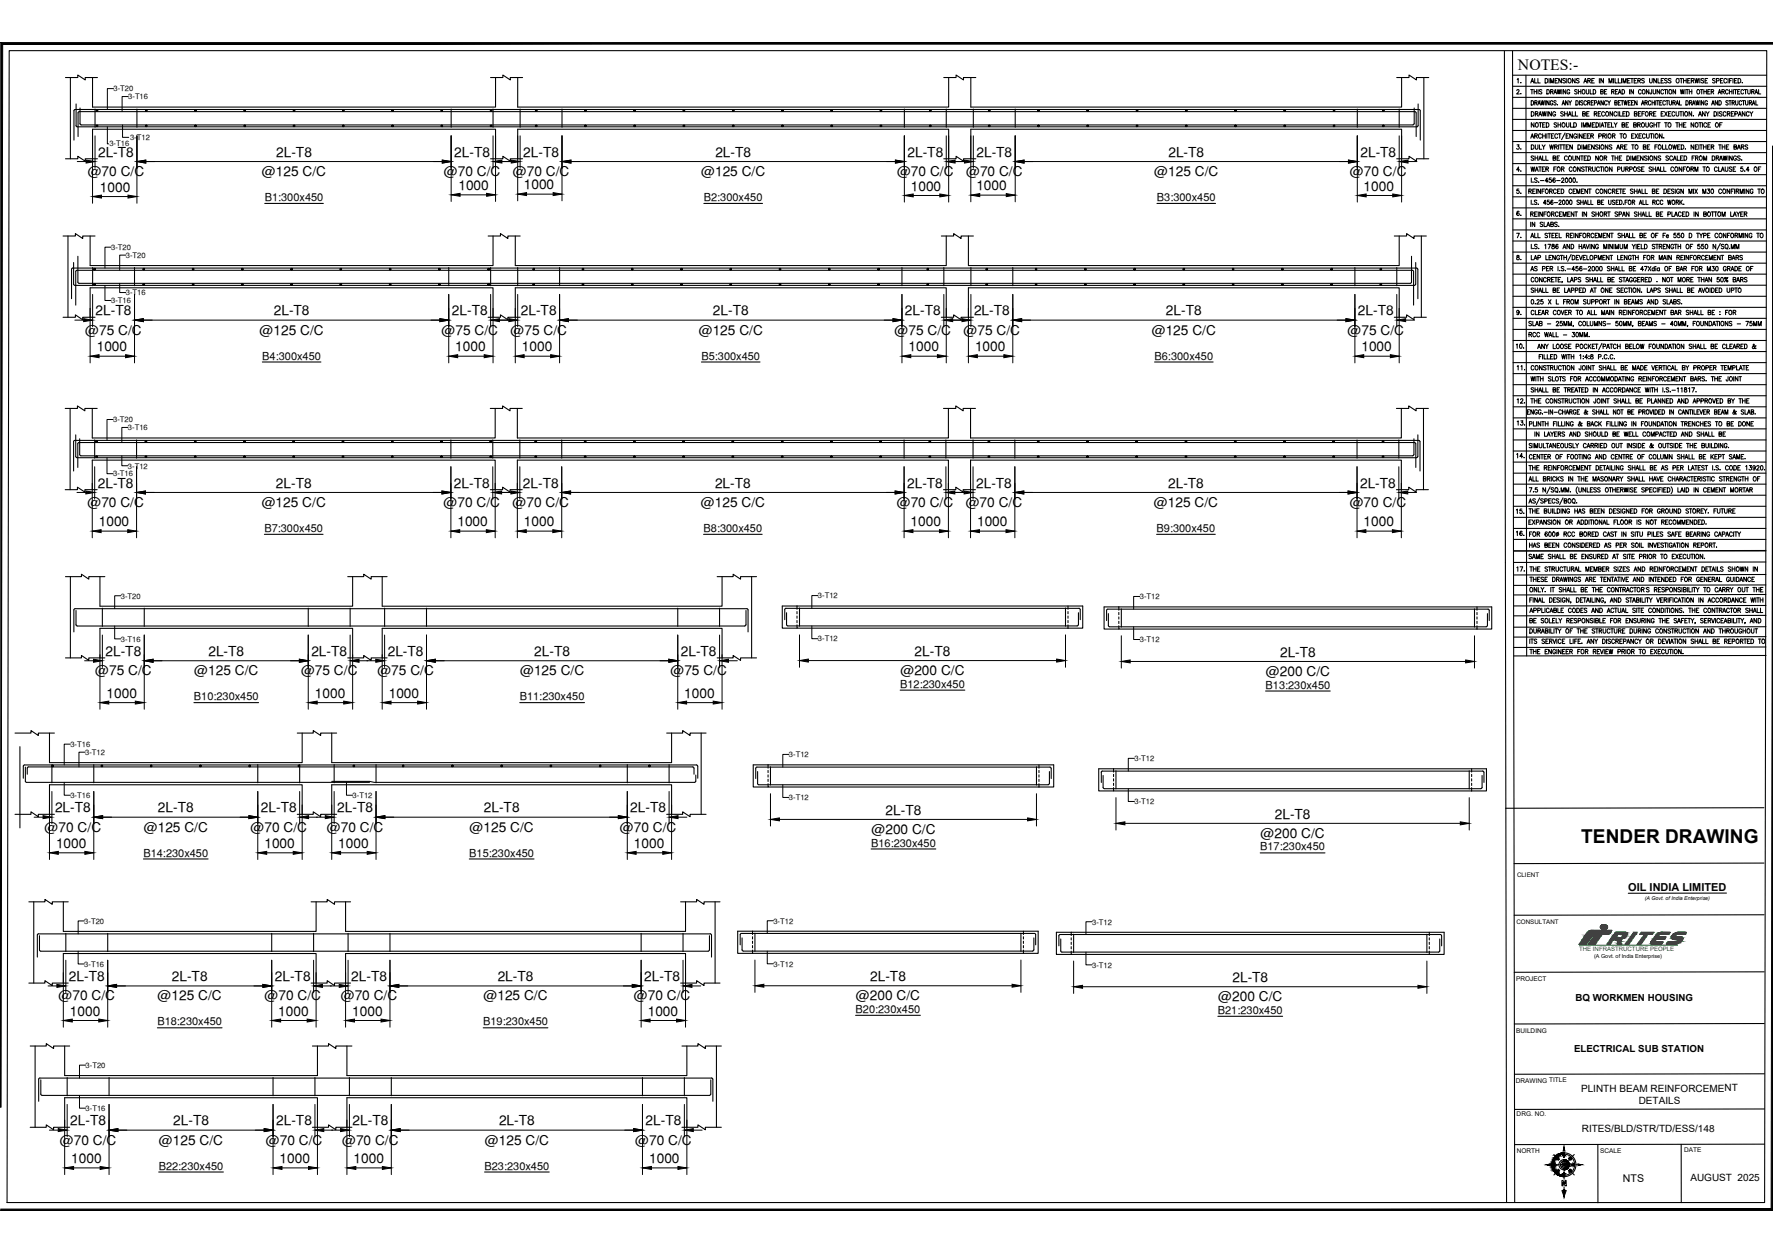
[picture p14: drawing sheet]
<svg xmlns="http://www.w3.org/2000/svg" width="420mm" height="297mm" viewBox="0 0 420 297" stroke-linecap="round" stroke-linejoin="round" font-family="sans-serif">
<defs><g id="words">
<text font-size="4.5" x="374.7" y="199.8">TENDER DRAWING</text>
<g font-size="4">
<text x="358.4" y="23.6">2.</text>
<text x="361.6" y="42" transform="rotate(-90 361.6 42)">4.</text>
<text x="361.6" y="36.7" transform="rotate(-90 361.6 36.7)">3.</text>
<text x="361.6" y="47.3" transform="rotate(-90 361.6 47.3)">5.</text>
<text x="361.6" y="52.2" transform="rotate(-90 361.6 52.2)">6.</text>
<text x="361.6" y="57.5" transform="rotate(-90 361.6 57.5)">7.</text>
<text x="361.6" y="62.8" transform="rotate(-90 361.6 62.8)">8.</text>
<text x="361.6" y="75.8" transform="rotate(-90 361.6 75.8)">9.</text>
</g>
<text font-size="3.7" x="359.7" y="16.6">NOTES:-</text>
<text font-size="3.5" x="361.6" y="20.8" transform="rotate(-90 361.6 20.8)">1.</text>
<g font-size="3.2">
<text x="20.8" y="41.7">@70 C/C</text>
<text x="23.2" y="37.2">2L-T8</text>
<text x="62.1" y="41.7">@125 C/C</text>
<text x="65.4" y="37.2">2L-T8</text>
<text x="105.2" y="41.7">@70 C/C</text>
<text x="107.7" y="37.2">2L-T8</text>
<text x="121.5" y="41.7">@70 C/C</text>
<text x="124" y="37.2">2L-T8</text>
<text x="166.2" y="41.7">@125 C/C</text>
<text x="169.5" y="37.2">2L-T8</text>
<text x="212.6" y="41.7">@70 C/C</text>
<text x="215.1" y="37.2">2L-T8</text>
<text x="228.9" y="41.7">@70 C/C</text>
<text x="231.4" y="37.2">2L-T8</text>
<text x="273.5" y="41.7">@125 C/C</text>
<text x="276.9" y="37.2">2L-T8</text>
<text x="319.9" y="41.7">@70 C/C</text>
<text x="322.4" y="37.2">2L-T8</text>
<text x="23.7" y="45.5">1000</text>
<text x="108.6" y="45.1">1000</text>
<text x="124.1" y="44.9">1000</text>
<text x="215.8" y="45.2">1000</text>
<text x="231.4" y="45.1">1000</text>
<text x="323.1" y="45.2">1000</text>
<text x="22.7" y="74.8">2L-T8</text>
<text x="64.9" y="74.8">2L-T8</text>
<text x="107.1" y="74.8">2L-T8</text>
<text x="123.4" y="74.8">2L-T8</text>
<text x="169" y="74.8">2L-T8</text>
<text x="214.5" y="74.8">2L-T8</text>
<text x="230.8" y="74.8">2L-T8</text>
<text x="276.3" y="74.8">2L-T8</text>
<text x="321.8" y="74.8">2L-T8</text>
<text x="20.2" y="79.3">@75 C/C</text>
<text x="22.9" y="83.3">1000</text>
<text x="61.5" y="79.3">@125 C/C</text>
<text x="104.6" y="79.3">@75 C/C</text>
<text x="107.9" y="83.3">1000</text>
<text x="121" y="79.3">@75 C/C</text>
<text x="123.7" y="83.3">1000</text>
<text x="165.6" y="79.3">@125 C/C</text>
<text x="212" y="79.3">@75 C/C</text>
<text x="215.3" y="83.3">1000</text>
<text x="228.3" y="79.3">@75 C/C</text>
<text x="231.1" y="83.3">1000</text>
<text x="272.9" y="79.3">@125 C/C</text>
<text x="319.3" y="79.3">@75 C/C</text>
<text x="322.6" y="83.3">1000</text>
<text x="23.2" y="115.6">2L-T8</text>
<text x="65.4" y="115.6">2L-T8</text>
<text x="107.6" y="115.6">2L-T8</text>
<text x="123.9" y="115.6">2L-T8</text>
<text x="169.4" y="115.6">2L-T8</text>
<text x="215" y="115.6">2L-T8</text>
<text x="231.3" y="115.6">2L-T8</text>
<text x="276.8" y="115.6">2L-T8</text>
<text x="322.3" y="115.6">2L-T8</text>
<text x="20.7" y="120.2">@70 C/C</text>
<text x="23.4" y="124.8">1000</text>
<text x="62" y="120.2">@125 C/C</text>
<text x="105.1" y="120.2">@70 C/C</text>
<text x="108.4" y="124.8">1000</text>
<text x="121.5" y="120.2">@70 C/C</text>
<text x="124.2" y="124.8">1000</text>
<text x="166.1" y="120.2">@125 C/C</text>
<text x="212.5" y="120.2">@70 C/C</text>
<text x="215.8" y="124.8">1000</text>
<text x="228.9" y="120.2">@70 C/C</text>
<text x="231.5" y="124.8">1000</text>
<text x="273.5" y="120.2">@125 C/C</text>
<text x="319.8" y="120.2">@70 C/C</text>
<text x="323.1" y="124.8">1000</text>
<text x="25" y="155.5">2L-T8</text>
<text x="49.4" y="155.5">2L-T8</text>
<text x="73.8" y="155.5">2L-T8</text>
<text x="91.9" y="155.5">2L-T8</text>
<text x="126.6" y="155.5">2L-T8</text>
<text x="161.3" y="155.5">2L-T8</text>
<text x="216.7" y="155.5">2L-T8</text>
<text x="303.3" y="155.7">2L-T8</text>
<text x="22.5" y="160.1">@75 C/C</text>
<text x="46" y="160.1">@125 C/C</text>
<text x="71.3" y="160.1">@75 C/C</text>
<text x="89.4" y="160.1">@75 C/C</text>
<text x="123.3" y="160.1">@125 C/C</text>
<text x="158.9" y="160.1">@75 C/C</text>
<text x="213.4" y="160">@200 C/C</text>
<text x="300" y="160.2">@200 C/C</text>
<text x="25.2" y="165.4">1000</text>
<text x="74.6" y="165.4">1000</text>
<text x="92.1" y="165.4">1000</text>
<text x="162.2" y="165.4">1000</text>
<text x="10.6" y="197.2">@70 C/C</text>
<text x="13" y="192.6">2L-T8</text>
<text x="34.1" y="197.2">@125 C/C</text>
<text x="37.4" y="192.6">2L-T8</text>
<text x="59.4" y="197.2">@70 C/C</text>
<text x="61.8" y="192.6">2L-T8</text>
<text x="77.5" y="197.2">@70 C/C</text>
<text x="79.9" y="192.6">2L-T8</text>
<text x="111.3" y="197.2">@125 C/C</text>
<text x="114.7" y="192.6">2L-T8</text>
<text x="146.9" y="197.2">@70 C/C</text>
<text x="149.4" y="192.6">2L-T8</text>
<text x="206.5" y="197.7">@200 C/C</text>
<text x="209.9" y="193.1">2L-T8</text>
<text x="302.1" y="194.1">2L-T8</text>
<text x="13.3" y="201">1000</text>
<text x="62.7" y="201">1000</text>
<text x="80.2" y="201">1000</text>
<text x="150.2" y="201">1000</text>
<text x="298.7" y="198.6">@200 C/C</text>
<text x="16.3" y="232.6">2L-T8</text>
<text x="40.7" y="232.6">2L-T8</text>
<text x="65.1" y="232.6">2L-T8</text>
<text x="83.2" y="232.6">2L-T8</text>
<text x="117.9" y="232.6">2L-T8</text>
<text x="152.7" y="232.6">2L-T8</text>
<text x="206.2" y="232.6">2L-T8</text>
<text x="292.1" y="232.8">2L-T8</text>
<text x="13.9" y="237.2">@70 C/C</text>
<text x="37.4" y="237.2">@125 C/C</text>
<text x="62.7" y="237.2">@70 C/C</text>
<text x="80.8" y="237.2">@70 C/C</text>
<text x="114.6" y="237.2">@125 C/C</text>
<text x="150.2" y="237.2">@70 C/C</text>
<text x="202.8" y="237.1">@200 C/C</text>
<text x="288.7" y="237.4">@200 C/C</text>
<text x="16.6" y="240.8">1000</text>
<text x="66" y="240.8">1000</text>
<text x="83.5" y="240.8">1000</text>
<text x="153.5" y="240.8">1000</text>
<text x="16.7" y="266.8">2L-T8</text>
<text x="41" y="266.8">2L-T8</text>
<text x="65.4" y="266.8">2L-T8</text>
<text x="83.5" y="266.8">2L-T8</text>
<text x="118.3" y="266.8">2L-T8</text>
<text x="153" y="266.8">2L-T8</text>
<text x="14.2" y="271.3">@70 C/C</text>
<text x="16.9" y="275.7">1000</text>
<text x="37.7" y="271.3">@125 C/C</text>
<text x="63" y="271.3">@70 C/C</text>
<text x="66.3" y="275.7">1000</text>
<text x="81.1" y="271.3">@70 C/C</text>
<text x="83.8" y="275.7">1000</text>
<text x="114.9" y="271.3">@125 C/C</text>
<text x="150.5" y="271.3">@70 C/C</text>
<text x="153.8" y="275.7">1000</text>
</g>
<g font-size="3.1">
<text x="370.8" y="279" transform="rotate(-90 370.8 279)">NE</text>
<text x="370.8" y="276.2" transform="rotate(-90 370.8 276.2)">SE</text>
<text x="371.5" y="277.6">W</text>
</g>
<g font-size="2.6">
<text x="62.7" y="47.7">B1:300x450</text>
<text x="166.8" y="47.7">B2:300x450</text>
<text x="274.2" y="47.7">B3:300x450</text>
<text x="62.2" y="85.2">B4:300x450</text>
<text x="166.2" y="85.2">B5:300x450</text>
<text x="273.6" y="85.2">B6:300x450</text>
<text x="62.7" y="126.1">B7:300x450</text>
<text x="166.7" y="126.1">B8:300x450</text>
<text x="274.1" y="126.1">B9:300x450</text>
<text x="46" y="166">B10:230x450</text>
<text x="123.2" y="166">B11:230x450</text>
<text x="213.3" y="163">B12:230x450</text>
<text x="299.9" y="163.2">B13:230x450</text>
<text x="34" y="203.1">B14:230x450</text>
<text x="111.2" y="203.1">B15:230x450</text>
<text x="206.4" y="200.7">B16:230x450</text>
<text x="298.6" y="201.6">B17:230x450</text>
<text x="385.9" y="211.2">OIL INDIA LIMITED</text>
<text x="37.3" y="243.1">B18:230x450</text>
<text x="114.5" y="243.1">B19:230x450</text>
<text x="202.8" y="240.1">B20:230x450</text>
<text x="288.6" y="240.4">B21:230x450</text>
<text x="37.6" y="277.2">B22:230x450</text>
<text x="114.8" y="277.2">B23:230x450</text>
<text x="367.9" y="277.3">E</text>
</g>
<text font-size="2.5" x="384.6" y="280.1">NTS</text>
<g font-size="2.4">
<text x="374.7" y="258.8">PLINTH BEAM REINFORCEMENT</text>
<text x="388.3" y="261.7">DETAILS</text>
<text x="374.8" y="268.4">RITES/BLD/STR/TD/ESS/148</text>
<text x="400.6" y="280">AUGUST 2025</text>
</g>
<g font-size="2.3">
<text x="373.3" y="237.3">BQ WORKMEN HOUSING</text>
<text x="373" y="249.4">ELECTRICAL SUB STATION</text>
</g>
<g font-size="1.8">
<text x="26.9" y="21.7">3-T20</text>
<text x="30.4" y="23.5">3-T16</text>
<text x="25.9" y="34.5">3-T16</text>
<text x="30.8" y="33.2">3-T12</text>
<text x="26.3" y="59.3">3-T20</text>
<text x="29.8" y="61.1">3-T20</text>
<text x="26.3" y="71.9">3-T16</text>
<text x="29.8" y="70">3-T16</text>
<text x="26.8" y="100.1">3-T20</text>
<text x="30.3" y="102">3-T16</text>
<text x="26.8" y="113">3-T16</text>
<text x="30.3" y="111.1">3-T12</text>
<text x="28.6" y="141.9">3-T20</text>
<text x="193.8" y="141.8">3-T12</text>
<text x="270.1" y="142.1">3-T12</text>
<text x="28.6" y="152.1">3-T16</text>
<text x="193.8" y="152.1">3-T12</text>
<text x="270.1" y="152.3">3-T12</text>
<text x="16.7" y="177.1">3-T16</text>
<text x="20.2" y="179">3-T12</text>
<text x="187" y="179.5">3-T12</text>
<text x="268.8" y="180.4">3-T12</text>
<text x="16.7" y="189.2">3-T16</text>
<text x="83.6" y="189.2">3-T12</text>
<text x="187" y="189.7">3-T12</text>
<text x="268.8" y="190.7">3-T12</text>
<text x="20" y="219">3-T20</text>
<text x="183.3" y="218.9">3-T12</text>
<text x="258.8" y="219.2">3-T12</text>
<text x="20" y="229.2">3-T16</text>
<text x="183.3" y="229.1">3-T12</text>
<text x="258.8" y="229.4">3-T12</text>
<text x="20.3" y="253.2">3-T20</text>
<text x="20.3" y="263.4">3-T16</text>
</g>
<g font-size="1.5">
<text x="389.7" y="140.3">’</text>
<text x="359.5" y="207.9">CLIENT</text>
<text x="359.3" y="219.1">CONSULTANT</text>
<text x="359.3" y="232.5">PROJECT</text>
<text x="359.3" y="244.8">BUILDING</text>
<text x="359.2" y="256.6">DRAWING TITLE</text>
<text x="359.4" y="264.7">DRG. NO.</text>
<text x="359.4" y="273.3">NORTH</text>
<text x="379.2" y="273.2">SCALE</text>
<text x="399.1" y="273.2">DATE</text>
</g>
<text font-size="1.4" fill="#009926" x="374.2" y="225.5">THE INFRASTRUCTURE PEOPLE</text>
<text font-size="1.3" x="377.7" y="227.2">(A Govt. of India Enterprise)</text>
<text font-size="1.2" x="389.8" y="213.3">(A Govt. of India Enterprise)</text>
</g></defs>
<!-- layer: TEXT-1 -->
<path d="M2.2 12h416.5l-.5 273.1h-416.5z" fill="none" stroke="#000" stroke-width=".25"/>
<!-- layer: FORMATDRG -->
<g fill="#000" stroke="#000" stroke-width=".24">
<path d="M420.2 34.5v252.6l-.5-.5z"/>
<path d="M.2 10l.4 .5-.4 252.1zM.2 10l.4 .5 419.6-.5zM.6 10.5l419.6-.5v.5z"/>
<path d="M.2 287.1h420l-.5-.5zM.2 286.6h419.5l-419.5 .5z"/>
</g>
<g fill="none" stroke="#000" stroke-width=".25">
<path d="M356.5 12.1l.3 179.5M358.4 12.1l.5 273M356.8 191.6l.2 93.5M418 191.5l-61.2 .1M409.1 211.7l-23.2 .1M418 204.6l-59.2 .1M418 216.9l-59.2 .1M418.1 230.4l-59.3 .1M418.1 242.6l-59.2 .1M418.1 254.6l-59.2 .1M378.7 271.3v13.8M398.4 271.3v13.8"/>
<path d="M418.1 262.9l-59.2 .1M418.1 271.2l-59.2 .1"/>
</g>
<!-- layer: 0 -->
<g fill="none" stroke="#000" stroke-width=".25">
<path d="M370.1 279.9h.3l.5 .7v-.8h.2l.1 1.3h-.3l-.5-.8v.8h-.3zM373.1 273.7l-.5 .4M370.6 281.4v.7"/>
<circle cx="370.6" cy="276.1" r="1.22"/>
<circle cx="370.6" cy="276.1" r="2.51"/>
<circle cx="370.6" cy="276.1" r="2.83"/>
</g>
<g fill="#000" stroke="#000" stroke-width=".24">
<path d="M366.6 276.1l.7 .2-.1-.2zM366.6 276.1l.7-.2-.1 .2z"/>
<path d="M370.6 272.1l.2 .7-.2-.1zM370.6 272.1l-.2 .7 .2-.1z"/>
<path d="M370.6 282.1v1.6l.6-1.5zM370.1 282.3l.5-.2v1.6z"/>
</g>
<!-- layer: THIN-L -->
<g fill="none" stroke="#000" stroke-width=".25">
<path d="M358.5 17.8h60.2M358.5 28.3h60.1M358.5 25.7h60.2M358.5 23.1h60.2M358.5 20.5h60.2M358.5 30.9h60.1M358.5 33.6h60.1M358.5 38.8h60.1M358.5 36.2h60.1M358.5 49.3h60.1M358.5 44h60.1M358.5 41.4h60.1"/>
<path d="M358.5 46.7h60.1M358.5 51.9h60.1M358.5 59.8h60.1M358.5 54.5h60.1M358.5 57.1h60.1M358.5 62.4h60.1M358.5 72.9h60M358.5 70.2h60.1M358.5 67.6h60.1M358.5 65h60.1M358.6 75.5h59.9M358.6 78.1h59.9"/>
<path d="M358.6 86h59.9M358.6 80.7h59.9M358.6 83.3h59.9M358.6 93.8h59.9M358.6 91.2h59.9M358.6 96.4h59.9M358.6 88.6h59.9M358.6 99.1h59.9M358.6 104.3h59.9M358.6 106.9h59.9M358.6 101.7h59.9M358.6 109.5h59.9"/>
<path d="M358.6 112.2h59.9M358.6 117.4h59.9M358.6 114.8h59.9M358.6 120h59.9M358.6 125.3h59.9M358.6 122.6h59.9M358.6 127.9h59.9M418.5 133.2l-59.8 .1M418.5 136.2l-59.8 .1M418.5 138.7l-59.8 .1M418.5 130.5l-59.9 .1h59.9M418.5 140.9l-59.8 .1"/>
<path d="M418.5 143.5l-59.8 .1M418.5 145.9l-59.8 .1M418.5 148.6l-59.8 .1M418.5 150.9l-59.8 .1M418.5 153.4l-59.8 .1M418.5 155.4l-59.8 .1"/>
</g>
<!-- layer: text -->
<g fill="none" stroke="#000" stroke-width=".25">
<path d="M362.8 19.7l.3-1.1 .4 1.1M362.9 19.3h.4M363.7 18.6v1.1h.5M364.4 18.6v1.1h.6M366.2 18.6a.54 .54 0 0 1 .6 .5 .54 .54 0 0 1-.6 .6zM367.1 18.6v1.1M367.5 19.7v-1.1l.3 1.1 .4-1.1v1.1M368.5 19.1h.4M369.1 18.6h-.6v1.1h.6M370 18.6v1.1l-.6-1.1v1.1M371 18.8l-.6-.1v.3l.5 .2 .1 .3-.3 .2-.4-.2M371.3 18.6v1.1"/>
<path d="M371.8 18.7a.48 .48 0 0 1 .5 .4 .48 .48 0 0 1-.5 .5l-.2-.3zM373.3 18.6v1.1l-.7-1.1v1.1M374.2 18.8l-.5-.1-.1 .3 .5 .2 .1 .3-.2 .2-.4-.2M375.3 19.7l.4-1.1 .3 1.1M375.5 19.3h.4M376.3 19.1h.5v-.4l-.5-.1v1.1M376.6 19.1l.3 .6M377.2 19.1h.4M377.8 18.6h-.6v1.1h.6M379 18.6v1.1M380 18.6v1.1l-.6-1.1v1.1M381.3 19.7v-1.1l.4 1.1 .3-1.1v1.1"/>
<path d="M382.4 18.6v1.1M382.7 18.6v1.1h.6M383.5 18.6v1.1h.5M384.3 18.6v1.1M384.6 19.7v-1.1l.4 1.1 .3-1.1v1.1M385.7 19.1h.4M386.3 18.6h-.6v1.1h.6M386.4 18.6h.7M386.7 18.6v1.1M387.3 19.1h.3M387.9 18.6h-.6v1.1h.6M388.1 19.1h.6v-.4l-.6-.1v1.1"/>
<path d="M388.4 19.1l.3 .6M389.7 18.8l-.6-.1v.3l.5 .2 .1 .3-.3 .2-.4-.2M390.9 18.6v.9l.3 .2 .3-.2v-.9M392.5 18.6v1.1l-.6-1.1v1.1M392.9 18.6v1.1h.5M393.7 19.1h.3M394.2 18.6h-.5v1.1h.5M395.1 18.8l-.6-.1v.3l.5 .2 .1 .3-.2 .2-.4-.2M396 18.8l-.2-.2-.4 .2v.2l.5 .2 .1 .3-.2 .2-.4-.2M397.4 18.7l.1-.1a.5 .5 0 0 1 .4 .6 .5 .5 0 0 1-.5 .4l-.2-.3zM398.1 18.6h.6M398.4 18.6v1.1"/>
<path d="M398.9 19.1h.7M398.9 18.6v1.1M399.6 18.6v1.1M399.9 19.1h.4M400.5 18.6h-.6v1.1h.6M400.8 19.1h.5v-.4l-.5-.1v1.1M401.1 19.1l.3 .6M401.6 18.6l.3 1.1 .2-1.1 .2 1.1 .2-1.1M402.8 18.6v1.1M403.8 18.8l-.3-.2-.4 .2 .1 .2 .5 .2 .1 .3-.3 .2-.4-.2M404.1 19.1h.3M404.7 18.6h-.6v1.1h.6"/>
<path d="M406.4 18.8l-.5-.1v.3l.5 .2v.3l-.2 .2-.4-.2M406.8 19.2l.5-.1v-.4l-.5-.1v1.1M407.7 19.1h.4M408.3 18.6h-.6v1.1h.6M409.2 18.9a.35 .35 0 0 0-.4-.3 .35 .35 0 0 0-.3 .4v.3a.35 .35 0 0 0 .3 .4 .35 .35 0 0 0 .4-.3M409.5 18.6v1.1M409.9 19.1h.3M410.4 18.6h-.5v1.1M410.7 18.6v1.1M411 19.1h.4M411.6 18.6h-.6v1.1h.6M411.9 18.6a.54 .54 0 0 1 .6 .5 .54 .54 0 0 1-.6 .6z"/>
<path d="M412.9 19.6h.1M362.7 21.2h.6M362.8 32.8l.3-1.1 .4 1.1M362.8 39.6l.2 1 .2-1 .3 1 .2-1M362.9 23.9a.52 .52 0 0 1 .5 .5 .52 .52 0 0 1-.5 .5zM362.9 26.5a.54 .54 0 0 1 .6 .5 .54 .54 0 0 1-.6 .5zM362.9 34.3a.53 .53 0 0 1 .6 .6 .53 .53 0 0 1-.6 .5zM362.9 32.4h.4M363 21.2v1.1M363.5 37.1l-.6-.1v.3l.5 .3 .1 .3-.3 .1-.4-.1M363.5 29.1v1l-.6-1v1M363.6 21.2v1.1"/>
<path d="M363.6 21.7h.6M363.7 32.2h.5v-.4l-.5-.1v1.1M363.7 24.3h.5v-.4h-.5v1M363.8 37v1M363.8 37.5h.6M363.8 27l.6-.1v-.3l-.6-.1v1M363.8 34.3v.8l.3 .3 .3-.2v-.9M363.9 29.2l.2-.1a.5 .5 0 0 1 .5 .5 .5 .5 0 0 1-.6 .5l-.2-.4zM364 24.3l.3 .6M364 32.2l.3 .6M364.1 27l.3 .5M364.2 21.2v1.1"/>
<path d="M364.4 37v1M364.4 24.9l.3-1 .4 1M364.5 21.2v1.1M364.5 24.6h.4M364.6 27.5l.4-1 .4 1M364.6 38l.4-1 .4 1M364.6 39.6h.7M364.7 29.1h.7M364.8 27.2h.4M364.8 37.7h.4M364.8 34.3v1.1h.6M365 39.6v1"/>
<path d="M365 29.1v1M365.2 23.9l.2 1 .2-1 .2 1 .2-1M365.3 32a.34 .34 0 0 0-.5-.3 .34 .34 0 0 0-.2 .4v.3a.34 .34 0 0 0 .2 .4 .34 .34 0 0 0 .5-.3M365.4 21.4l-.2-.2-.4 .2 .1 .2 .4 .3v.3l-.5-.1M365.4 34.3l.4 .5v.6M365.5 26.5l.2 1 .2-1 .3 1 .2-1M365.6 37v1h.5M365.6 29.6h.3M365.6 31.7v1.1M365.6 32.2h.6M366.1 39.6h-.6v1h.6M366.2 34.3l-.4 .5"/>
<path d="M366.2 29.1h-.6v1h.6M366.2 23.9v1M366.2 31.7v1.1M366.3 37v1h.6M366.4 29.1a.54 .54 0 0 1 .7 .5 .54 .54 0 0 1-.7 .5zM366.6 21.2a.52 .52 0 0 1 .6 .6 .52 .52 0 0 1-.6 .5zM366.6 31.7v1.1M366.6 26.5v1M366.8 31.7h.6M367.1 31.7v1.1M367.1 23.9v1l-.6-1v1M367.2 34.3l.3 1.1 .2-1.1 .2 1.1 .2-1.1"/>
<path d="M367.5 21.7h.5v-.4l-.5-.1v1.1M367.6 26.5v1l-.6-1v1M367.6 32.2h.4M367.7 21.7l.3 .6M368 24.1l-.1-.2a.48 .48 0 0 0-.5 .5 .48 .48 0 0 0 .5 .5l.1-.4h-.2M368 37.5l.6-.1v-.4h-.6v1l.6-.1v-.3l-.2-.1M368.2 31.7h-.6v1.1h.6M368.2 22.3l.4-1.1 .3 1.1M368.3 21.9h.5M368.4 34.8h.5l.1-.4-.6-.1v1.1M368.6 26.7a.35 .35 0 0 0-.4-.2 .35 .35 0 0 0-.2 .4v.2a.35 .35 0 0 0 .3 .4 .35 .35 0 0 0 .3-.4h-.2M368.7 34.8l.3 .6"/>
<path d="M368.8 24l-.2-.1-.4 .1 .6 .6-.2 .3-.4-.1M368.8 39.6h-.6v1M368.9 29.2l-.2-.1-.4 .1 .1 .3 .5 .4-.2 .2-.4-.1M369 37.5h.4M369 21.2l.2 1.1 .2-1.1 .3 1.1 .2-1.1M369.1 24.8h.1M369.1 32a.35 .35 0 0 0-.4-.3 .35 .35 0 0 0-.3 .4v.3a.35 .35 0 0 0 .3 .4 .35 .35 0 0 0 .4-.3M369.2 39.6a.48 .48 0 0 1 .5 .5 .48 .48 0 0 1-.5 .5l-.2-.4zM369.2 29.1v1M369.2 29.6h.6M369.3 31.7h.6M369.4 34.3v1.1"/>
<path d="M369.6 37h-.6v1h.6M369.6 34.3h.6M369.6 31.7v1.1M369.8 29.1v1M369.9 34.3v1.1M370.1 21.2v1.1M370.2 24.9l.3-1 .3 1M370.2 29.2l.2-.1a.5 .5 0 0 1 .5 .5 .5 .5 0 0 1-.6 .5l-.1-.4zM370.3 34.3h.6M370.3 24.6h.4M370.5 26.6l-.3-.1h-.3v.3l.5 .3 .1 .3-.3 .1-.4-.1M370.6 34.3v1.1"/>
<path d="M370.8 26.5v1M370.8 27h.6M370.9 31.5l-.8 1.6M371.1 21.2v1.1l-.6-1.1v1.1M371.1 34.8h.4M371.1 32.2h.4M371.2 29.1v.8l.3 .2 .3-.1v-.9M371.4 37.2a.35 .35 0 0 0-.4-.2 .35 .35 0 0 0-.3 .4v.2a.35 .35 0 0 0 .3 .4 .35 .35 0 0 0 .4-.3M371.4 26.5v1M371.6 23.9v1l-.6-1v1M371.6 27.5l.4-1 .4 1M371.7 34.3h-.6v1.1h.6"/>
<path d="M371.7 31.7h-.6v1.1h.6M371.8 23.9l.3 .4v.6M371.8 27.2h.4M371.9 37a.48 .48 0 0 1 .5 .5 .48 .48 0 0 1-.5 .5l-.2-.4zM372 21.5a.33 .33 0 0 0-.4-.3 .33 .33 0 0 0-.3 .4v.3a.32 .32 0 0 0 .4 .4 .32 .32 0 0 0 .3-.4h-.2M372.2 29.1v1h.5M372.4 23.9l-.3 .4M372.5 39.8a.35 .35 0 0 0-.4-.2 .35 .35 0 0 0-.2 .4v.2a.35 .35 0 0 0 .2 .4 .35 .35 0 0 0 .4-.2M372.6 26.5v1h.5M372.6 34.3v1.1l-.6-1.1v1.1M372.6 31.7v1.1l-.6-1.1v1.1M372.7 37v.7l.3 .3 .3-.1v-.9"/>
<path d="M372.9 29.1a.54 .54 0 0 1 .7 .5 .54 .54 0 0 1-.7 .5zM373 39.6h.1a.51 .51 0 0 1 .4 .5 .51 .51 0 0 1-.5 .5l-.2-.4zM373.3 26.5v1h.6M373.4 23.9a.52 .52 0 0 1 .6 .5 .52 .52 0 0 1-.6 .5zM373.6 32a.35 .35 0 0 0-.4-.3 .35 .35 0 0 0-.3 .4v.3a.34 .34 0 0 0 .4 .4 .34 .34 0 0 0 .3-.4h-.2M373.7 21.4l-.2-.2-.4 .2 .1 .2 .5 .3v.3l-.6-.1M373.9 34.3a.53 .53 0 0 1 .7 .6 .53 .53 0 0 1-.7 .5zM373.9 31.7v1.1M374 21.7h.6M374 21.2v1.1M374.3 23.9v1M374.3 37v1l-.6-1v1"/>
<path d="M374.5 39.6v1l-.7-1v1M374.6 37h.6M374.6 21.2v1.1M374.8 29.1v1M374.9 34.3v1.1M374.9 37v1M374.9 31.7v1.1l-.6-1.1v1.1M375.1 27l.5-.1v-.3l-.5-.1v1h.5l.1-.3-.2-.2M375.1 21.3l.1-.1a.5 .5 0 0 1 .4 .6 .5 .5 0 0 1-.5 .4l-.2-.3zM375.1 24l-.5-.1v.4l.4 .2 .1 .3-.2 .1-.3-.1M375.2 30.1v-1l.3 1 .4-1v1M375.2 35.4v-1.1l.4 1.1 .3-1.1v1.1"/>
<path d="M375.3 32.2h.3M375.4 39.7l-.2-.1-.4 .1v.2l.6 .3-.1 .4-.5-.1M375.4 37.5h.4M375.6 39.6h.6M375.9 31.7h-.6v1.1h.6M375.9 21.2v.8l.3 .3 .2-.2 .1-.9M375.9 39.6v1M376 24.1a.32 .32 0 0 0-.4-.2 .32 .32 0 0 0-.3 .4v.2a.32 .32 0 0 0 .3 .4 .32 .32 0 0 0 .4-.3M376 37h-.6v1h.6M376 27h.4M376.1 32.2h.4M376.2 24.3h.5v-.4h-.5v1"/>
<path d="M376.3 37a.53 .53 0 0 1 .6 .5 .53 .53 0 0 1-.6 .5zM376.3 30.1v-1l.3 1 .4-1v1M376.3 34.8h.4M376.5 24.3l.3 .6M376.6 26.5h-.6v1h.6M376.7 31.7h-.6v1.1h.6M376.8 21.2v1.1h.5M376.9 34.3h-.6v1.1h.6M377 32.2h.5v-.4l-.5-.1v1.1M377.1 24.3h.3M377.3 32.2l.3 .6M377.3 29.6h.4"/>
<path d="M377.4 39.6v.7l.3 .3 .3-.1v-.9M377.5 21.2a.52 .52 0 0 1 .7 .6 .52 .52 0 0 1-.7 .5zM377.6 23.9h-.5v1h.5M377.8 34.3v1.1l-.6-1.1v1.1M377.8 27l.5-.1 .1-.3-.6-.1v1M377.8 24.4l.5-.1 .1-.4h-.6v1M377.9 29.1h-.6v1h.6M378.1 27l.3 .5M378.2 29.1a.54 .54 0 0 1 .6 .5 .54 .54 0 0 1-.6 .5zM378.5 24.9l.4-1 .3 1M378.7 24.6h.4M378.7 34.5l-.2-.2-.4 .2 .1 .2 .5 .3v.3l-.6-.1"/>
<path d="M378.7 27h.4M378.8 37v1l-.7-1v1M378.9 32.3l.5-.1v-.4l-.5-.1v1.1M379 39.8a.35 .35 0 0 0-.4-.2 .35 .35 0 0 0-.3 .4v.2a.35 .35 0 0 0 .3 .4 .35 .35 0 0 0 .4-.2M379.1 34.3v1.1M379.1 29.1v1M379.2 39.6h.6M379.2 37.1l.1-.1a.48 .48 0 0 1 .5 .5 .48 .48 0 0 1-.5 .5l-.2-.4zM379.3 26.5h-.6v1h.6M379.3 21.7h.5v-.4l-.5-.1v1.1l.6-.1v-.3l-.2-.2M379.4 30.1l.3-1 .4 1M379.5 39.6v1"/>
<path d="M379.5 29.8h.4M379.8 32.2l.6-.1v-.3l-.6-.1v1.1M379.9 23.9v1l-.5-1v1M380 39.6v1M380.1 37.5l.6-.1 .1-.2-.7-.2v1M380.1 32.2l.3 .6M380.2 29.1h.6M380.2 26.7a.35 .35 0 0 0-.4-.2 .35 .35 0 0 0-.3 .4v.2a.35 .35 0 0 0 .3 .4 .35 .35 0 0 0 .4-.2M380.2 21.7h.4M380.4 37.5l.4 .5M380.5 29.1v1M380.5 39.6h.1a.51 .51 0 0 1 .5 .5 .51 .51 0 0 1-.6 .5l-.2-.4z"/>
<path d="M380.7 26.5h.1a.51 .51 0 0 1 .4 .5 .51 .51 0 0 1-.5 .5l-.2-.4zM380.8 21.2h-.6v1.1h.6M380.8 31.7v1.1M380.8 24.1a.31 .31 0 0 0-.4-.2 .31 .31 0 0 0-.2 .4v.2a.31 .31 0 0 0 .3 .4 .31 .31 0 0 0 .3-.3M381 23.9l.3 .4v.6M381 34.3v1.1l-.6-1.1v1.1M381 29.6h.4M381.3 31.8v-.1a.5 .5 0 0 1 .5 .6 .5 .5 0 0 1-.5 .4l-.2-.3zM381.6 29.1h-.6v1h.6M381.6 23.9l-.3 .4M381.9 29.1v1h.5M381.9 37h.6"/>
<path d="M381.9 21.7h.5v-.4l-.5-.1v1.1M382 34.5l-.6-.1v.3l.5 .2 .1 .3-.3 .2-.4-.2M382 39.6v1l-.6-1v1M382.1 32.2h.6v-.4l-.6-.1v1.1M382.1 26.5v1l-.6-1v1M382.2 37v1M382.2 21.7l.3 .6M382.4 32.2l.3 .6M382.5 29.1l.4 .5v.5M382.7 24.3h.4l.1-.4h-.5v1l.5-.1-.2-.5M382.7 37.5h.7M382.7 37v1"/>
<path d="M382.8 21.7h.4M383.1 35.4l.4-1.1 .3 1.1M383.1 26.7a.35 .35 0 0 0-.4-.2 .35 .35 0 0 0-.2 .4v.2a.35 .35 0 0 0 .2 .4 .35 .35 0 0 0 .4-.2M383.2 35h.5M383.2 29.1l-.3 .5M383.4 37v1M383.4 21.2h-.6v1.1h.6M383.5 26.5v1M383.5 22.3l.3-1.1 .4 1.1M383.5 24.3h.3M383.6 21.9h.4M383.7 37.5h.4"/>
<path d="M383.8 26.5v1h.5M383.9 31.7h.6M384 23.9h-.5v1h.5M384 34.8h.6v-.4l-.6-.1v1.1M384.1 23.9h.6M384.2 31.7v1.1M384.3 39.6v.7l.2 .3 .4-.1v-.9M384.3 37h-.6v1h.6M384.3 34.8l.4 .6M384.4 21.2a.52 .52 0 0 1 .6 .6 .52 .52 0 0 1-.6 .5zM384.4 29.6l.5-.1 .1-.3-.6-.1v1l.6-.1v-.2l-.2-.2M384.4 23.9v1"/>
<path d="M384.6 27h.3M384.7 31.9l.2-.2a.5 .5 0 0 1 .5 .6 .5 .5 0 0 1-.5 .4l-.2-.3zM384.8 23.9l.2 1 .2-1 .2 1 .2-1M385 34.8h.3M385.2 26.5h-.6v1h.6M385.3 29.6h.4M385.4 26.5a.54 .54 0 0 1 .7 .5 .54 .54 0 0 1-.7 .5zM385.5 37a.53 .53 0 0 1 .7 .5 .53 .53 0 0 1-.7 .5zM385.6 34.3h-.6v1.1h.6M385.9 24.3h.3M385.9 29.1h-.6v1h.6M386.2 21.2v1.1"/>
<path d="M386.4 23.9h-.5v1h.5M386.5 37v1M386.6 24.3h.3M386.7 34.3h.6M386.7 32.2h.3M386.8 38v-1l.4 1 .3-1v1M386.9 34.3v1.1M387.1 21.2v1.1l-.6-1.1v1.1M387.1 29.6l.6-.1v-.3l-.6-.1v1l.6-.1 .1-.2-.3-.2M387.1 23.9h-.5v1h.5M387.2 31.7h-.5v1.1h.5M387.3 39.6h.1a.51 .51 0 0 1 .4 .5 .51 .51 0 0 1-.5 .5l-.2-.4z"/>
<path d="M387.3 27l.6-.1v-.3l-.6-.1v1h.6v-.3l-.2-.2M387.5 31.7l.6 1.1M387.9 37.5h.4M387.9 23.9v1l-.5-1v1M388.1 29.6l.5-.1 .1-.3-.6-.1v1M388.1 31.7l-.6 1.1M388.3 27h.3M388.4 29.6l.3 .5M388.4 32.2h.3M388.5 37h-.6v1h.6M388.7 39.7l-.2-.1-.4 .1 .6 .5-.1 .4-.5-.1M388.9 26.5h-.6v1h.6"/>
<path d="M388.9 21.5a.33 .33 0 0 0-.4-.3 .33 .33 0 0 0-.2 .4v.3a.33 .33 0 0 0 .2 .4 .33 .33 0 0 0 .4-.3M389 31.7h-.6v1.1h.6M389 24.9l.3-1 .3 1M389.1 29.2l.2-.1a.5 .5 0 0 1 .4 .5 .5 .5 0 0 1-.6 .5l-.1-.4zM389.1 24.6h.4M389.1 27h.4M389.3 21.3l.1-.1a.5 .5 0 0 1 .5 .6 .5 .5 0 0 1-.6 .4l-.1-.3zM389.4 37v1l-.7-1v1M389.4 34.8h.6v-.4l-.6-.1v1.1l.6-.1v-.4l-.2-.1M389.6 39.6h-.6v1h.6M389.7 26.5h-.6v1M389.8 24.3h.5v-.4h-.5v1"/>
<path d="M389.9 32a.34 .34 0 0 0-.4-.3 .34 .34 0 0 0-.3 .4v.3a.34 .34 0 0 0 .3 .4 .34 .34 0 0 0 .4-.3M390 29.1v.8l.3 .2 .3-.1v-.9M390.1 26.5a.51 .51 0 0 1 .5 .5 .51 .51 0 0 1-.5 .5l-.2-.4zM390.1 24.3l.3 .6M390.2 31.7v.9l.3 .2 .3-.2v-.9M390.3 37.1l-.5-.1-.1 .3 .5 .3 .1 .3-.2 .1-.4-.1M390.4 34.8h.3M390.6 37v1M390.7 21.2v1.1l-.6-1.1v1.1M390.9 27l.6-.1v-.3l-.6-.1v1M390.9 34.3h-.5v1.1h.5M391.1 31.7h.6"/>
<path d="M391.1 37a.48 .48 0 0 1 .6 .5 .48 .48 0 0 1-.6 .5l-.2-.4zM391.2 24.1l-.1-.2a.48 .48 0 0 0-.5 .5 .48 .48 0 0 0 .5 .5l.1-.3M391.2 27l.3 .5M391.4 31.7v1.1M391.4 39.7l-.2-.1h-.3l-.1 .3 .5 .3 .1 .3-.2 .1-.4-.1M391.4 21.2v1h-.3l-.1-.3M391.5 24.3h.5M391.5 23.9v1M391.6 29.3a.35 .35 0 0 0-.4-.2 .35 .35 0 0 0-.3 .4v.2a.34 .34 0 0 0 .4 .5 .34 .34 0 0 0 .3-.5h-.2M391.7 39.6v1M391.8 21.2v.8l.2 .3 .3-.2v-.9M391.9 27h.3"/>
<path d="M391.9 31.7v1.1M391.9 29.6h.7M391.9 29.1v1M392 23.9v1M392.2 34.8h.3M392.3 39.6v1M392.4 23.9v1M392.4 31.8a.48 .48 0 0 1 .6 .4 .48 .48 0 0 1-.6 .5l-.2-.3zM392.4 26.5h-.5v1h.5M392.6 23.9h.5M392.6 29.1v1M392.6 37v1l-.6-1v1"/>
<path d="M392.7 34.3h-.5v1.1M392.8 29.1h.6M392.9 23.9v1M393.1 29.1v1M393.1 34.4a.46 .46 0 0 1 .6 .5 .46 .46 0 0 1-.7 .3l-.1-.5zM393.3 21.2v1.1l-.6-1.1v1.1M393.3 24.3h.3M393.5 39.6v1h.6M393.6 37.1l-.6-.1v.3l.5 .3 .1 .3-.3 .1-.4-.1M393.7 27h.3M393.8 23.9h-.5v1h.5M393.9 31.7v1.1l-.6-1.1v1.1"/>
<path d="M394 34.3v1.1h.5M394.2 21.5a.33 .33 0 0 0-.4-.3 .33 .33 0 0 0-.2 .4v.3a.33 .33 0 0 0 .2 .4 .33 .33 0 0 0 .4-.3M394.3 32.7h.1M394.2 26.5h-.5v1h.5M394.3 39.6v1h.5M394.4 21.2h.6M394.5 26.5l.6 1M394.5 29.1h.6M394.7 24.1a.32 .32 0 0 0-.4-.2 .32 .32 0 0 0-.3 .4v.2a.32 .32 0 0 0 .3 .4 .32 .32 0 0 0 .4-.3M394.7 21.2v1.1M394.7 34.3v1.1h.6M394.8 29.1v1"/>
<path d="M394.8 23.9h.6M395.1 23.9v1M395.1 26.5l-.6 1M395.2 21.2v1.1M395.4 29.2l.1-.1a.5 .5 0 0 1 .5 .5 .5 .5 0 0 1-.5 .5l-.2-.4zM395.4 37.1l-.5-.1-.1 .3 .5 .3 .1 .3-.2 .1-.4-.1M395.4 27h.4M395.6 23.9v.7l.2 .3 .3-.1v-.9M395.6 34.4l.1-.1a.5 .5 0 0 1 .5 .6 .5 .5 0 0 1-.6 .4l-.1-.3zM395.7 21.3l.1-.1a.5 .5 0 0 1 .4 .6 .5 .5 0 0 1-.5 .4l-.2-.3zM396 26.5h-.6v1h.6M396.3 37.2a.35 .35 0 0 0-.4-.2 .35 .35 0 0 0-.2 .4v.2a.35 .35 0 0 0 .2 .4 .35 .35 0 0 0 .4-.3"/>
<path d="M396.4 34.3l.2 1.1 .2-1.1 .3 1.1 .2-1.1M396.4 24.3h.5l.1-.4h-.6v1M396.5 38l.4-1 .3 1M396.6 39.8a.35 .35 0 0 0-.4-.2 .35 .35 0 0 0-.3 .4v.2a.35 .35 0 0 0 .3 .4 .35 .35 0 0 0 .4-.2M396.7 37.7h.4M396.7 24.3l.3 .6M396.9 26.7a.34 .34 0 0 0-.4-.2 .34 .34 0 0 0-.3 .4v.2a.34 .34 0 0 0 .3 .4 .34 .34 0 0 0 .4-.2M397.1 39.6h.1a.51 .51 0 0 1 .4 .5 .51 .51 0 0 1-.5 .5l-.2-.4zM397.1 21.2v1.1l-.6-1.1v1.1M397.1 29.1h.6M397.2 24.9l.3-1 .3 1M397.2 26.5v.7l.3 .3 .3-.1v-.9"/>
<path d="M397.3 24.6h.4M397.4 29.1v1M397.5 37v1h.5M397.6 34.8h.3M398 29.6h.6M398 29.1v1M398 23.9v1h.5M398.1 26.5h.6M398.1 34.3h-.5v1.1h.5M398.2 21.2l.2 1.1 .2-1.1 .2 1.1 .3-1.1M398.2 37.5h.4M398.4 26.5v1"/>
<path d="M398.4 34.3a.53 .53 0 0 1 .6 .6 .53 .53 0 0 1-.6 .5zM398.5 39.6v1l-.6-1v1M398.6 29.1v1M398.8 37h-.6v1h.6M398.9 26.5v1M398.9 29.6h.4M399.1 37a.53 .53 0 0 1 .6 .5 .53 .53 0 0 1-.6 .5zM399.3 21.2v1.1M399.4 35.3h.1M399.4 26.5h.1a.51 .51 0 0 1 .5 .5 .51 .51 0 0 1-.6 .5l-.2-.4zM399.5 39.6h-.6v1M399.5 23.9a.52 .52 0 0 1 .6 .5 .52 .52 0 0 1-.6 .5z"/>
<path d="M399.5 21.2h.6M399.5 29.1h-.6v1h.6M399.8 39.7l.1-.1a.51 .51 0 0 1 .5 .5 .51 .51 0 0 1-.5 .5l-.2-.4zM399.8 21.2v1.1M400.3 21.7h.6M400.3 21.2v1.1M400.3 24.3h.5l.1-.4h-.6v1M400.6 24.3l.3 .6M400.9 26.5v1l-.6-1v1M400.9 21.2v1.1M401 37.5h.3M401.1 24.9l.3-1 .3 1"/>
<path d="M401.2 24.6h.4M401.3 27.4h.1M401.4 34.3v1.1l-.7-1.1v1.1M401.4 29.1v1l-.7-1v1M401.6 37h-.6v1M401.7 34.8h.4M401.8 29.2l.2-.1a.5 .5 0 0 1 .4 .5 .5 .5 0 0 1-.5 .5l-.2-.4zM401.8 37.5l.5-.1 .1-.4h-.6v1M401.8 23.9l.2 1 .2-1 .2 1 .2-1M402.1 37.5l.3 .5M402.3 21.3l.1-.1a.5 .5 0 0 1 .4 .6 .5 .5 0 0 1-.5 .4l-.2-.3zM402.3 34.3h-.6v1.1h.6"/>
<path d="M402.5 27.5l.4-1 .3 1M402.6 34.3v1.1M402.6 29.1h.6M402.6 27.2h.5M402.8 37.1l.1-.1a.48 .48 0 0 1 .5 .5 .48 .48 0 0 1-.5 .5l-.2-.4zM402.8 34.3h.6M402.9 23.9v1M402.9 29.1v1M403 21.2h.6M403.1 34.3v1.1M403.3 21.2v1.1M403.4 29.1v1"/>
<path d="M403.5 39.6h.7M403.7 34.8h.6M403.7 34.3v1.1M403.7 38v-1l.4 1 .3-1v1M403.8 23.9v1l-.6-1v1M403.8 21.2v1.1M403.8 21.7h.6M403.8 39.6v1M404.1 26.5v1l-.7-1v1M404.3 26.5l.4 .5v.5M404.3 34.3v1.1M404.4 21.2v1.1"/>
<path d="M404.4 29.3a.35 .35 0 0 0-.4-.2 .35 .35 0 0 0-.2 .4v.2a.35 .35 0 0 0 .2 .4 .35 .35 0 0 0 .4-.2M404.5 39.6a.48 .48 0 0 1 .6 .5 .48 .48 0 0 1-.6 .5l-.2-.4zM404.6 24.1l-.1-.2a.48 .48 0 0 0-.5 .5 .48 .48 0 0 0 .5 .5l.1-.4h-.2M404.7 34.8h.3M404.7 21.7h.3M404.7 29.6h.4M405 26.5l-.3 .5M405.2 34.3h-.5v1.1h.5M405.3 21.2h-.6v1.1h.6M405.3 29.1h-.6v1h.6M405.5 34.8h.5l.1-.3-.6-.2v1.1M405.5 21.7h.5v-.4l-.5-.1v1.1"/>
<path d="M405.6 24.9l.3-1 .4 1M405.7 37a.53 .53 0 0 1 .7 .5 .53 .53 0 0 1-.7 .5zM405.7 24.6h.4M405.8 21.7l.3 .6M405.8 34.8l.3 .6M406.2 26.5a.54 .54 0 0 1 .6 .5 .54 .54 0 0 1-.6 .5zM406.6 29.2l.2-.1a.5 .5 0 0 1 .4 .5 .5 .5 0 0 1-.5 .5l-.2-.4zM406.7 37.5l.5-.1 .1-.4h-.6v1M407 39.8a.35 .35 0 0 0-.5-.2 .35 .35 0 0 0-.2 .4v.2a.35 .35 0 0 0 .2 .4 .35 .35 0 0 0 .5-.2M407 37.5l.3 .5M407 23.9v1l-.5-1v1M407.1 26.5v1"/>
<path d="M407.2 22.3l.3-1.1 .3 1.1M407.3 39.6v1h.5M407.3 34.3h.6M407.3 21.9h.4M407.3 23.9a.52 .52 0 0 1 .6 .5 .52 .52 0 0 1-.6 .5zM407.5 38l.3-1 .4 1M407.5 29.6h.4M407.6 34.3v1.1M407.6 37.7h.5M408.1 21.7h.5v-.4l-.5-.1v1.1M408.1 26.6l-.3-.1-.4 .1 .1 .3 .5 .2v.4l-.6-.1M408.1 29.1h-.6v1"/>
<path d="M408.1 34.8h.6M408.1 34.3v1.1M408.3 37l.3 1 .2-1 .2 1 .2-1M408.3 21.7l.3 .6M408.7 34.3v1.1M408.8 39.6v.7l.3 .3 .3-.1 .1-.9M409 26.7a.34 .34 0 0 0-.4-.2 .34 .34 0 0 0-.3 .4v.2a.34 .34 0 0 0 .3 .4 .34 .34 0 0 0 .4-.2M409.1 34.8h.4M409.3 27l.6-.1v-.3l-.6-.1v1M409.5 37v1M409.5 24l-.2-.1-.3 .1 .5 .6-.2 .3-.3-.1M409.5 21.5a.33 .33 0 0 0-.4-.3 .33 .33 0 0 0-.2 .4v.3a.33 .33 0 0 0 .2 .4 .33 .33 0 0 0 .4-.3"/>
<path d="M409.6 27l.4 .5M409.7 34.3h-.6v1.1h.6M409.7 23.9h.6M409.8 21.7h.6M409.8 21.2v1.1M410 23.9v1M410.3 27h.3M410.4 39.7l-.2-.1h-.3l-.1 .3 .5 .3 .1 .3-.2 .1-.4-.1M410.4 21.2v1.1M410.5 24.3h.4l.1-.4h-.5v1M410.5 37v1l-.6-1v1M410.7 24.3l.3 .6"/>
<path d="M410.8 21.2v1.1M410.8 26.5h-.5v1h.5M410.9 34.8h.5v-.4l-.5-.1v1.1l.6-.1v-.3l-.2-.2M411 21.2h.6M411.1 27h.6v-.4l-.6-.1v1M411.3 21.2v1.1M411.3 23.9v.7l.2 .3 .3-.1 .1-.9M411.3 39.6h-.6v1h.6M411.5 37.2a.35 .35 0 0 0-.4-.2 .35 .35 0 0 0-.3 .4v.2a.34 .34 0 0 0 .3 .4 .34 .34 0 0 0 .4-.4h-.2M411.7 35.4l.4-1.1 .3 1.1M411.8 21.7h.3M411.8 35h.5"/>
<path d="M411.9 27.5l.4-1 .3 1M412.1 27.2h.4M412.3 21.2h-.5v1.1h.5M412.4 37.1l-.6-.1v.3l.5 .3 .1 .3-.2 .1-.4-.1M412.6 34.8h.6v-.4l-.6-.1v1.1M412.7 37.9h.1M412.7 24.1l-.1-.2a.48 .48 0 0 0-.5 .5 .48 .48 0 0 0 .5 .5l.1-.3M412.9 23.9h.5M413 34.8l.3 .6M413 39.6h-.4l-.1 .4a.34 .34 0 0 1 .5 0 .34 .34 0 0 1 0 .5 .34 .34 0 0 1-.5-.1M413.2 23.9v1M413.2 21.5a.33 .33 0 0 0-.4-.3 .33 .33 0 0 0-.2 .4v.3a.33 .33 0 0 0 .2 .4 .33 .33 0 0 0 .4-.3"/>
<path d="M413.4 21.2h.6M413.5 26.5v1l-.6-1v1M413.6 23.9v.7l.3 .3 .3-.1v-.9M413.7 21.2v1.1M414.2 34.5l-.6-.1v.3l.5 .2 .1 .3-.2 .2-.4-.2M414.2 21.2v.8l.2 .3 .3-.2 .1-.9M414.5 26.7a.34 .34 0 0 0-.4-.2 .34 .34 0 0 0-.3 .4v.2a.34 .34 0 0 0 .3 .4 .34 .34 0 0 0 .4-.2M414.5 24.3h.5l.1-.4h-.6v1M414.7 26.5l.3 .5v.5M414.8 24.3l.3 .6M415.1 21.7h.5v-.4l-.5-.1v1.1M415.2 24.9l.4-1 .3 1"/>
<path d="M415.4 24.6h.4M415.4 26.5l-.4 .5M415.4 21.7l.3 .6M415.8 39.6h.1a.51 .51 0 0 1 .5 .5 .51 .51 0 0 1-.6 .5l-.1-.4zM415.9 22.3l.3-1.1 .3 1.1M416 21.9h.4M416.1 23.9v1h.5M416.8 21.2v1.1h.5M417.3 39.6h-.6v1M362.7 50.7h.6v-.4l-.6-.1v1.1M362.7 52.7v1M362.8 56.4l.3-1.1 .4 1.1"/>
<path d="M362.9 57.9v1.1M362.9 56h.4M363.1 50.7l.2 .6M363.3 48.4h.1M363.2 45.3h.4M363.3 58.9h.1M363.3 43.1h.1M363.7 50.7h.3M363.7 55.3v1.1h.5M363.7 52.7v1l-.6-1v1M363.8 44.8h-.6v1.1h.6M363.8 40.6l.4-1 .3 1"/>
<path d="M364 40.3h.4M364.1 44.8v1.1M364.2 47.6l-.5-.1-.1 .3 .5 .2 .1 .3-.2 .2-.4-.2M364.3 50.2h-.6v1.1h.6M364.3 58.1l-.6-.1v.3l.5 .2 .1 .3-.3 .2-.4-.2M364.3 42.3l-.3-.1-.4 .1 .1 .3 .5 .2 .1 .3-.3 .2-.4-.2M364.4 55.3v1.1h.6M364.5 48.4h.1M364.5 50.2v1.1M364.6 58.9h.1M364.6 43.1h.1M365 42.8h.8"/>
<path d="M365.1 44.8v1.1l-.7-1.1v1.1M365.4 45.3h.4M365.5 40.1h.3M365.5 50.2v1.1l-.6-1.1v1.1M365.6 52.8l-.5-.1-.1 .3 .5 .3 .1 .3-.2 .1-.4-.1M365.9 50.7h.3M365.9 52.7v1h.6M366 44.8h-.6v1.1M366.1 58.1l.2-.2v1.1M366.3 40.1l.6-.1v-.3l-.6-.1v1M366.4 44.9l.1-.1a.5 .5 0 0 1 .4 .6 .5 .5 0 0 1-.5 .4l-.2-.3zM366.4 48.1h-.6l.4-.7v1.1"/>
<path d="M366.5 50.2h-.6v1.1M366.5 53.7l.4-1 .4 1M366.6 40.1l.4 .5M366.7 53.4h.4M366.7 55.4l-.2-.1-.4 .1 .1 .3 .5 .4-.2 .3-.4-.2M366.8 50.3l.1-.1a.5 .5 0 0 1 .5 .6 .5 .5 0 0 1-.6 .4l-.2-.3zM366.8 57.9h.7l-.5 1.1M366.8 42.9h-.6l.4-.7v1.1M366.9 55.3h.7M367.1 47.4h-.4l-.1 .5a.33 .33 0 0 1 .5 0 .33 .33 0 0 1 0 .5 .33 .33 0 0 1-.5-.1M367.2 45.3h.6v-.4l-.6-.1v1.1M367.2 55.3v1.1"/>
<path d="M367.5 53.2l.5-.1v-.4h-.5v1l.6-.1v-.2l-.2-.2M367.5 45.3l.4 .6M367.6 42.2h-.4l-.1 .4a.35 .35 0 0 1 .5 0 .35 .35 0 0 1 0 .5 .35 .35 0 0 1-.5-.1M367.7 50.7h.5v-.4l-.5-.1v1.1M367.8 55.8h.3M367.8 58v.2a.56 .56 0 0 1 .5 .7 .35 .35 0 0 1-.6-.2 .35 .35 0 0 1 .5-.4l.1-.3zM368 50.7l.3 .6M368 47.6l-.2-.2a.51 .51 0 0 0-.3 .6 .51 .51 0 0 0 .4 .4 .3 .3 0 0 0 .1-.4 .3 .3 0 0 0-.5 0v.1M368.2 40.1h.4M368.3 48h.8M368.4 55.3h-.6v1.1h.6M368.5 42.3l-.1-.1a.5 .5 0 0 0-.4 .5 .5 .5 0 0 0 .4 .5 .31 .31 0 0 0 .1-.5 .31 .31 0 0 0-.5 .2"/>
<path d="M368.6 55.8h.4M368.8 45.1a.34 .34 0 0 0-.4-.3 .34 .34 0 0 0-.3 .4v.3a.34 .34 0 0 0 .3 .4 .34 .34 0 0 0 .4-.3M368.9 42.8h.8M369 52.8l-.5-.1-.1 .3 .5 .3 .1 .3-.2 .1-.4-.1M369.1 45.3h.4M369.2 58.1v-.1a.52 .52 0 0 0-.6 .4 .52 .52 0 0 0 .3 .6 .31 .31 0 0 0 .4-.3 .31 .31 0 0 0-.3-.3 .31 .31 0 0 0-.3 .2M369.2 55.3h-.6v1.1h.6M369.2 50.5a.34 .34 0 0 0-.4-.3 .34 .34 0 0 0-.2 .4v.3a.34 .34 0 0 0 .2 .4 .34 .34 0 0 0 .4-.3M369.4 53.6h.1M369.4 47.7l.2-.3 .4 .2-.6 .9h.6M369.5 55.3v1.1h.5M369.5 50.7h.4"/>
<path d="M369.7 44.8h-.6v1.1h.6M370 44.8a.54 .54 0 0 1 .6 .5 .54 .54 0 0 1-.6 .6zM370 40.1l.6-.1v-.3l-.6-.1v1M370.1 42.4l.1-.2 .4 .2-.6 .9h.6M370.1 50.2h-.6v1.1h.6M370.3 40.1l.3 .5M370.4 59l.3-1.1 .4 1.1M370.4 47.5a.51 .51 0 0 1 .5 .4 .51 .51 0 0 1-.3 .6l-.3-.2zM370.4 51.3v-1.1l.4 1.1 .3-1.1v1.1M370.5 58.6h.5M371.1 42.3a.47 .47 0 0 1 .5 .4 .47 .47 0 0 1-.5 .5l-.2-.4zM371.2 55.8l.5-.1 .1-.3-.6-.1v1.1"/>
<path d="M371.2 47.5a.51 .51 0 0 1 .6 .4 .51 .51 0 0 1-.4 .6l-.3-.2zM371.5 50.7h.4M371.5 55.8l.3 .6M372 57.9v1.1l-.7-1.1v1.1M372 42.3a.47 .47 0 0 1 .5 .4 .47 .47 0 0 1-.5 .5l-.2-.4zM372.1 50.2h-.6v1.1h.6M372.1 47.5a.51 .51 0 0 1 .5 .4 .51 .51 0 0 1-.3 .6l-.3-.2zM372.1 55.8h.4M372.3 57.9a.54 .54 0 0 1 .7 .5 .54 .54 0 0 1-.7 .6zM372.5 45.1a.34 .34 0 0 0-.4-.3 .34 .34 0 0 0-.3 .4v.3a.34 .34 0 0 0 .3 .4 .34 .34 0 0 0 .4-.3M372.7 55.3h-.6v1.1h.6M372.8 45.3h.3"/>
<path d="M372.9 42.3a.47 .47 0 0 1 .4 .4 .47 .47 0 0 1-.4 .5l-.2-.4zM373 50.2v1.1l-.7-1.1v1.1M373 55.3v1.1M373.2 50.2h.6M373.4 44.8h-.6v1.1h.6M373.5 50.2v1.1M373.7 43.1h.1M373.7 45.9v-1.1l.3 1.1 .4-1.1v1.1M374 55.3v1.1l-.7-1.1v1.1M374.2 57.9v1.1M374.2 58.4h.6M374.3 47.6l-.5-.1-.1 .3 .5 .2 .1 .3-.2 .2-.4-.2"/>
<path d="M374.3 55.8h.4M374.6 47.4v1.1M374.6 47.9h.6M374.7 45.3h.4M374.8 57.9v1.1M374.9 55.3h-.6v1.1M375 50.2v1.1M375.1 59l.3-1.1 .4 1.1M375.2 47.4v1.1M375.2 58.6h.4M375.2 55.4l.2-.1a.5 .5 0 0 1 .4 .5 .5 .5 0 0 1-.5 .5l-.2-.3zM375.3 44.8h-.6v1.1h.6"/>
<path d="M375.4 48.5l.3-1.1 .4 1.1M375.5 48.1h.4M375.9 57.9l.3 1.1 .4-1.1M376 50.2v1.1l-.7-1.1v1.1M376.1 55.8l.6-.1v-.3l-.6-.1v1.1M376.2 44.8v1.1l-.6-1.1v1.1M376.3 47.4v1.1h.5M376.4 44.8h.7M376.4 40.1l.6-.1 .1-.2-.2-.2h-.5v1M376.4 55.8l.4 .6M376.7 44.8v1.1M376.8 40.1l.3 .5"/>
<path d="M376.8 57.9v1.1M377 47.4v1.1h.5M377.7 55.5a.35 .35 0 0 0-.4-.2 .35 .35 0 0 0-.3 .4v.3a.35 .35 0 0 0 .3 .4 .35 .35 0 0 0 .4-.3M377.8 57.9v1.1l-.6-1.1v1.1M377.9 50.4l-.6-.1v.3l.5 .2 .1 .3-.3 .2-.4-.2M378 55.8h.4M378.2 50.7h.6M378.2 50.2v1.1M378.6 55.3h-.6v1.1h.6M378.6 47.9h.5v-.4l-.5-.1v1.1l.6-.1v-.3l-.2-.2M378.8 58.2a.35 .35 0 0 0-.4-.3 .35 .35 0 0 0-.3 .4v.3a.34 .34 0 0 0 .3 .4 .34 .34 0 0 0 .4-.4h-.2M378.8 50.2v1.1"/>
<path d="M378.9 45.1a.35 .35 0 0 0-.4-.3 .35 .35 0 0 0-.3 .4v.3a.35 .35 0 0 0 .3 .4 .35 .35 0 0 0 .4-.3M378.9 56.4v-1.1l.3 1.1 .4-1.1v1.1M379.3 50.3l.1-.1a.5 .5 0 0 1 .5 .6 .5 .5 0 0 1-.6 .4l-.2-.3zM379.3 44.9a.48 .48 0 0 1 .6 .4 .48 .48 0 0 1-.6 .5l-.2-.3zM379.5 47.9h.3M379.9 55.8h.4M380 59v-1.1l.4 1.1 .4-1.1v1.1M380 47.4h-.5v1.1h.5M380.2 50.7h.5v-.4l-.5-.1v1.1M380.5 50.7l.3 .6M380.5 55.3h-.6v1.1h.6M380.8 44.8v1.1l-.6-1.1v1.1"/>
<path d="M381 50.2h.6M381.1 57.9v1.1M381.2 47.4v.8l.2 .3 .3-.2 .1-.9M381.3 50.2v1.1M381.4 55.3v1.1l-.6-1.1v1.1M381.7 55.3h.6M381.8 45.1a.35 .35 0 0 0-.4-.3 .35 .35 0 0 0-.3 .4v.3a.35 .35 0 0 0 .3 .4 .35 .35 0 0 0 .4-.3M382 55.3v1.1M382.1 45.3h.5v-.4l-.5-.1v1.1M382.1 57.9v1.1l-.6-1.1v1.1M382.4 45.3l.3 .6M382.5 57.9v1.1"/>
<path d="M382.7 47.6l-.5-.1-.1 .3 .5 .2 .1 .3-.2 .2-.4-.2M382.8 59v-1.1l.4 1.1 .3-1.1v1.1M383 47.9h.3M383 45.3h.4M383.3 40.1h.6v-.4l-.6-.1v1M383.3 50.4l-.5-.1v.3l.5 .2v.3l-.2 .2-.4-.2M383.5 47.4h-.5v1.1h.5M383.6 44.8h-.6v1.1h.6M383.7 50.8l.5-.1v-.4l-.5-.1v1.1M383.8 44.8h.6M383.8 47.4a.52 .52 0 0 1 .6 .6 .52 .52 0 0 1-.6 .5zM383.9 57.9v.8l.3 .3 .3-.2v-.9"/>
<path d="M384 55.4l-.2-.1-.4 .1 .1 .3 .5 .4-.2 .3-.4-.2M384.1 44.8v1.1M384.3 55.8h.7M384.3 55.3v1.1M384.5 51.3l.3-1.1 .4 1.1M384.6 50.9h.4M384.6 45.3h.4M384.7 48.4h.1M384.9 59v-1.1l.4 1.1 .3-1.1v1.1M385 55.3v1.1M385.1 47.9h.3M385.2 44.8h-.6v1.1h.6"/>
<path d="M385.2 56.4l.4-1.1 .3 1.1M385.3 40.1l.5-.1 .1-.2-.2-.2h-.4v1M385.3 56h.5M385.6 40.1l.3 .5M385.7 47.4h-.6v1.1M386 47.5a.48 .48 0 0 1 .5 .5 .48 .48 0 0 1-.5 .4l-.2-.3zM386 50.2v1.1l-.6-1.1v1.1M386.1 55.3v1.1h.6M386.2 40.1h.5l.1-.4-.6-.1v1M386.8 57.9l.3 .5v.6M386.8 47.9h.5v-.4l-.5-.1v1.1M386.9 55.3v1.1h.6"/>
<path d="M387 45l-.6-.1v.3l.5 .2 .1 .3-.2 .2-.4-.2M387.1 47.9l.3 .6M387.3 45.3h.6M387.3 44.8v1.1M387.5 57.9l-.4 .5M387.7 57.9v1.1M387.9 50.4l-.5-.1v.3l.4 .2 .1 .3-.2 .2-.4-.2M387.9 44.8v1.1M388.1 58.4h.3M388.2 45.9l.3-1.1 .4 1.1M388.2 50.7h.7M388.2 50.2v1.1"/>
<path d="M388.3 45.5h.4M388.5 48.5l.3-1.1 .3 1.1M388.6 48.1h.4M388.6 55.8l.6-.1v-.3l-.6-.1v1.1l.6-.2 .1-.2-.3-.2M388.7 57.9h-.6v1.1h.6M388.9 50.2v1.1M388.9 57.9v1.1h.6M389 40.1h.4M389.1 51.3l.3-1.1 .4 1.1M389.1 44.8v1.1h.5M389.2 50.9h.5M389.3 47.4v1.1h.5"/>
<path d="M389.6 55.8h.3M389.7 57.9a.54 .54 0 0 1 .6 .5 .54 .54 0 0 1-.6 .6zM389.9 44.8v1.1h.5M390 50.2v1.1h.6M390.1 47.4v1.1h.5M390.1 55.3h-.5v1.1h.5M390.8 50.2v1.1h.6M391.4 55.4l.2-.1a.5 .5 0 0 1 .5 .5 .5 .5 0 0 1-.6 .5l-.2-.3zM391.6 45.3h.5v-.4l-.5-.1v1.1l.6-.1v-.3l-.2-.2M391.7 47.9h.5v-.4l-.5-.1v1.1M391.7 40.1h.6M392 47.9l.3 .6"/>
<path d="M392.2 58.1l-.6-.1v.3l.5 .2 .1 .3-.3 .2-.4-.2M392.3 57.9h.7M392.3 55.8h.4M392.5 50.7h.5v-.4l-.5-.1v1.1l.6-.1v-.3l-.2-.2M392.5 45.3h.4M392.6 40.6l.3-1 .4 1M392.7 57.9v1.1M392.7 40.3h.4M392.9 55.3h-.6v1.1M393.1 44.8h-.6v1.1h.6M393.2 47.7a.34 .34 0 0 0-.4-.3 .34 .34 0 0 0-.3 .4v.3a.34 .34 0 0 0 .3 .4 .34 .34 0 0 0 .4-.3M393.2 58.4h.5v-.4l-.5-.1v1.1"/>
<path d="M393.4 50.7h.4M393.5 58.4l.3 .6M394 50.2h-.6v1.1h.6M394.1 47.7a.33 .33 0 0 0-.4-.3 .33 .33 0 0 0-.3 .4v.3a.33 .33 0 0 0 .3 .4 .33 .33 0 0 0 .4-.3M394.1 55.8h.4M394.1 58.4h.4M394.3 44.8a.54 .54 0 0 1 .7 .5 .54 .54 0 0 1-.7 .6zM394.7 55.3h-.6v1.1M394.7 57.9h-.6v1.1h.6M394.9 56h.5v-.3a.31 .31 0 0 0-.5 .1 .31 .31 0 0 0 .1 .4 .31 .31 0 0 0 .4 0M395.2 47.4l.2 1.1 .2-1.1 .2 1.1 .2-1.1M395.2 50.8l.6-.1v-.4l-.6-.1v1.1"/>
<path d="M395.2 45.3h.4M395.6 57.9v1.1l-.6-1.1v1.1M395.8 44.8h-.6v1.1h.6M396.2 50.2v1.1h.5M396.4 47.5a.48 .48 0 0 1 .5 .5 .48 .48 0 0 1-.5 .4l-.2-.3zM396.6 58.2a.35 .35 0 0 0-.4-.3 .35 .35 0 0 0-.3 .4v.3a.34 .34 0 0 0 .4 .4 .34 .34 0 0 0 .3-.4h-.2M396.7 45l-.5-.1-.1 .3 .5 .2 .1 .3-.2 .2-.4-.2M396.8 57.9h.6M396.8 51.3l.4-1.1 .3 1.1M397 50.9h.4M397 44.8v1.1M397.1 57.9v1.1"/>
<path d="M397.2 55.3h-.5v.4a.34 .34 0 0 1 .5 0 .34 .34 0 0 1-.1 .5 .34 .34 0 0 1-.5-.1M397.2 47.9h.5v-.4l-.5-.1v1.1M397.5 47.9l.3 .6M397.7 58.4h.6M397.7 57.9v1.1M398 45.1a.35 .35 0 0 0-.4-.3 .35 .35 0 0 0-.3 .4v.3a.34 .34 0 0 0 .4 .4 .34 .34 0 0 0 .3-.4h-.2M398.1 55.3h-.5v.4a.35 .35 0 0 1 .5 0 .35 .35 0 0 1-.1 .5 .35 .35 0 0 1-.5-.1M398.1 47.4v1.1M398.3 57.9v1.1M398.3 47.9l.4 .6M398.4 50.5a.35 .35 0 0 0-.4-.3 .35 .35 0 0 0-.3 .4v.3a.35 .35 0 0 0 .3 .4 .35 .35 0 0 0 .4-.3M398.5 55.4a.47 .47 0 0 1 .5 .4 .47 .47 0 0 1-.5 .5l-.1-.4z"/>
<path d="M398.7 47.4l-.6 .7M398.7 50.7h.4M398.9 40.1h.4M398.9 44.8v1.1l-.6-1.1v1.1M399 48.4h.1M399.3 50.2h-.6v1.1h.6M399.6 50.2a.54 .54 0 0 1 .6 .6 .54 .54 0 0 1-.6 .5zM399.7 58a.48 .48 0 0 1 .6 .4 .48 .48 0 0 1-.6 .5l-.2-.3zM400.2 45.9v-1.1l.4 1.1 .4-1.1v1.1M400.3 55.3a.54 .54 0 0 1 .6 .5 .54 .54 0 0 1-.6 .6zM400.6 58.4h.3M400.7 40.1l.5-.1 .1-.2-.2-.2h-.4v1"/>
<path d="M401 40.1l.3 .5M401.2 57.9h-.6v1.1M401.3 44.8v1.1M401.4 50.2v1.1M401.6 40.6v-1l.4 1 .4-1v1M401.6 44.8l.7 1.1M402 55.3h.7M402.3 44.8l-.7 1.1M402.4 55.3v1.1M402.4 50.2v1.1l-.6-1.1v1.1M402.8 55.3l.3 .5v.6M402.8 57.9h-.4l-.1 .5a.34 .34 0 0 1 .5 0 .34 .34 0 0 1 0 .5 .34 .34 0 0 1-.5-.1"/>
<path d="M403.5 55.3l-.4 .5M403.5 45.9v-1.1l.4 1.1 .3-1.1v1.1M403.7 57.9h-.4l-.1 .5a.33 .33 0 0 1 .5 0 .33 .33 0 0 1 0 .5 .33 .33 0 0 1-.5-.1M403.7 55.8h.5l.1-.4-.6-.1v1.1M403.7 50.7h.6v-.4l-.6-.1v1.1l.6-.1v-.4l-.2-.1M404.2 58a.48 .48 0 0 1 .5 .4 .48 .48 0 0 1-.5 .5l-.1-.4zM404.6 44.8h.5l-.2 .4a.32 .32 0 0 1 .2 .5 .32 .32 0 0 1-.5 0M404.7 55.8h.3M404.8 50.3a.48 .48 0 0 1 .6 .5 .48 .48 0 0 1-.6 .4l-.2-.3zM405.2 55.3h-.5v1.1h.5M405.5 50.2h.7M405.6 44.9a.52 .52 0 0 1 .6 .4 .52 .52 0 0 1-.4 .6l-.3-.2z"/>
<path d="M405.8 50.2v1.1M406.3 50.2h.6M406.6 50.2v1.1M406.6 57.9v1.1l-.6-1.1v1.1M407.1 55.5a.35 .35 0 0 0-.4-.2 .35 .35 0 0 0-.3 .4v.3a.35 .35 0 0 0 .3 .4 .35 .35 0 0 0 .4-.3M407.2 50.3l.1-.1a.5 .5 0 0 1 .5 .6 .5 .5 0 0 1-.6 .4l-.1-.3zM407.4 55.4l.2-.1a.5 .5 0 0 1 .5 .5 .5 .5 0 0 1-.6 .5l-.1-.3zM407.7 57.7l-.8 1.6M407.9 40.6l.3-1 .4 1M408 45.1a.35 .35 0 0 0-.4-.3 .35 .35 0 0 0-.3 .4v.3a.35 .35 0 0 0 .3 .4 .35 .35 0 0 0 .4-.3M408 40.3h.5M408.1 51.3v-1.1l.4 1.1 .3-1.1v1.1"/>
<path d="M408.4 44.9a.48 .48 0 0 1 .6 .4 .48 .48 0 0 1-.6 .5l-.2-.3zM408.5 58.1l-.2-.2-.4 .2 .1 .2 .5 .3-.1 .3-.3 .1-.2-.2M409 58a.48 .48 0 0 1 .5 .4 .48 .48 0 0 1-.5 .5l-.2-.3zM409 55.3v1.1l-.6-1.1v1.1M409.2 58.8l.3 .3M409.4 55.8h.3M409.9 58.9h.1M409.9 44.8v1.1l-.6-1.1v1.1M410 55.3h-.6v1.1M410.1 50.2v1.1h.6M410.2 55.4l.2-.1a.5 .5 0 0 1 .5 .5 .5 .5 0 0 1-.6 .5l-.2-.3zM410.3 45.3h.3"/>
<path d="M410.3 59v-1.1l.3 1.1 .4-1.1v1.1M410.7 40.1h.4M410.7 51.3l.4-1.1 .4 1.1M410.8 44.8h-.5v1.1M410.9 50.9h.4M411.1 44.8v1.1M411.2 55.8l.5-.1 .1-.3-.6-.1v1.1M411.4 59v-1.1l.3 1.1 .4-1.1v1.1M411.4 45.3h.6v-.4l-.6-.1v1.1M411.5 55.8l.3 .6M411.6 50.2l.3 .5v.6M411.7 45.3l.4 .6"/>
<path d="M412.1 56.4v-1.1l.4 1.1 .3-1.1v1.1M412.3 50.2l-.4 .5M412.4 45.9v-1.1l.3 1.1 .4-1.1v1.1M412.5 50.7h.4M413.1 50.2h-.6v1.1h.6M413.2 55.3v1.1M413.3 50.7h.6v-.4l-.6-.1v1.1M413.5 40.5h.1M413.4 44.8v1.1M413.7 50.7l.3 .6M414.2 55.3v1.1l-.6-1.1v1.1M414.4 44.8v1.1l-.6-1.1v1.1"/>
<path d="M414.5 40.3h-.7l.5-.7v1M415.2 55.5a.35 .35 0 0 0-.4-.2 .35 .35 0 0 0-.3 .4v.3a.34 .34 0 0 0 .3 .4 .34 .34 0 0 0 .4-.4h-.2M415.4 45.1a.35 .35 0 0 0-.4-.3 .35 .35 0 0 0-.3 .4v.3a.34 .34 0 0 0 .4 .4 .34 .34 0 0 0 .3-.4h-.2M416.3 55.3h.6M416.5 44.8h.7M416.6 55.3v1.1M416.7 40.1h.3M416.9 44.8v1.1M417.2 55.4l.2-.1a.5 .5 0 0 1 .4 .5 .5 .5 0 0 1-.5 .5l-.2-.3zM417.5 44.9l.1-.1a.5 .5 0 0 1 .5 .6 .5 .5 0 0 1-.6 .4l-.1-.3zM362.3 79.3h.6v-.4l-.6-.1v1M362.6 79.3l.4 .5"/>
<path d="M362.8 64.2l.3-1 .4 1M362.9 60.5v1.1h.5M362.9 63.9h.4M363 71.1a.48 .48 0 0 1 .5 .4 .48 .48 0 0 1-.5 .5l-.2-.4zM363.2 76.2v1h.6M363.5 68.4l-.3-.1-.4 .1 .1 .3 .6 .3-.3 .3-.4-.1M363.5 66a.35 .35 0 0 0-.4-.2 .35 .35 0 0 0-.3 .4v.2a.35 .35 0 0 0 .3 .4 .35 .35 0 0 0 .4-.2M363.5 61.6l.4-1.1 .3 1.1M363.5 73.8a.35 .35 0 0 0-.4-.2 .35 .35 0 0 0-.3 .4v.2a.35 .35 0 0 0 .3 .4 .35 .35 0 0 0 .4-.2M363.6 61.2h.5M363.8 72h.1M363.8 68.3v1"/>
<path d="M363.8 68.8h.6M363.8 73.6v1h.6M363.9 65.9l.1-.1a.51 .51 0 0 1 .5 .5 .51 .51 0 0 1-.5 .5l-.2-.4zM363.9 77.2l.3-1 .4 1M363.9 79a.35 .35 0 0 0-.4-.2 .35 .35 0 0 0-.3 .4v.2a.35 .35 0 0 0 .3 .4 .35 .35 0 0 0 .4-.2M364 76.9h.4M364.2 71.3l.2-.3 .4 .2-.6 .9h.6M364.3 63.3l-.6-.1v.3l.5 .3 .1 .3-.3 .1-.4-.1M364.4 68.3v1M364.4 61.1l.6-.1v-.4l-.6-.1v1.1M364.6 74.1h.4M364.6 69.3l.4-1 .4 1"/>
<path d="M364.8 69h.4M364.8 76.7l.6-.1v-.3l-.6-.1v1l.6-.1v-.3l-.2-.1M364.8 79a.35 .35 0 0 0-.4-.2 .35 .35 0 0 0-.2 .4v.2a.35 .35 0 0 0 .2 .4 .35 .35 0 0 0 .4-.2M365.2 73.6h-.6v1h.6M365.3 74.6l.4-1 .3 1M365.4 65.8v1l-.6-1v1M365.4 74.3h.5M365.5 63.7h.6v-.4l-.6-.1v1M365.6 68.3v1h.5M365.6 71h-.4l-.1 .5a.34 .34 0 0 1 .5 0 .34 .34 0 0 1 0 .5 .34 .34 0 0 1-.5-.1M366 78.8l.2 1 .3-1 .2 1 .2-1M366.2 74.1l.6-.1v-.4h-.6v1"/>
<path d="M366.3 68.3v1h.6M366.3 60.5v1.1h.6M366.4 66a.35 .35 0 0 0-.4-.2 .35 .35 0 0 0-.2 .4v.2a.35 .35 0 0 0 .2 .4 .35 .35 0 0 0 .4-.2M366.5 63.7h.3M366.6 74.1l.3 .5M366.7 76.8h.8M366.7 66.3l.6-.1v-.3l-.6-.1v1M366.9 71l.7 1.1M367.1 63.2h-.6v1h.6M367.1 79.8l.3-1 .4 1M367.1 66.3l.3 .5M367.1 61h.4"/>
<path d="M367.2 79.5h.4M367.3 63.7l.6-.1v-.3l-.6-.1v1M367.6 71l-.7 1.1M367.6 63.7l.4 .5M367.7 60.5h-.6v1.1h.6M367.7 66.3h.3M368 78.8v1h.5M368 68.8l.6-.1v-.3l-.6-.1v1l.6-.1 .1-.2-.3-.2M368.3 65.8h-.6v1h.6M368.4 65.8h.6M368.6 60.5v1.1l-.6-1.1v1.1M368.7 65.8v1"/>
<path d="M368.8 73.8a.35 .35 0 0 0-.4-.2 .35 .35 0 0 0-.3 .4v.2a.35 .35 0 0 0 .3 .4 .35 .35 0 0 0 .4-.2M368.8 78.8v1h.5M368.8 71v1.1h.6M368.8 76.4l.2-.2 .3 .2-.5 .8h.6M369 68.8h.4M369.2 63.2v1M369.2 73.6a.46 .46 0 0 1 .6 .5 .46 .46 0 0 1-.7 .4l-.1-.5zM369.3 66.3h.3M369.6 68.3h-.6v1h.6M369.6 60.8a.35 .35 0 0 0-.4-.3 .35 .35 0 0 0-.3 .4v.3a.34 .34 0 0 0 .3 .4 .34 .34 0 0 0 .4-.4h-.2M369.6 64.1h.1M369.8 60.5h.6"/>
<path d="M369.8 65.8h-.5v1h.5M369.9 73.6l.4 1 .3-1M370.1 60.5v1.1M370.2 66.8l-.1 .2M370.2 76.2h-.4l-.1 .4a.34 .34 0 0 1 .5 0 .34 .34 0 0 1 0 .5 .34 .34 0 0 1-.5-.1M370.5 79.4h.8M370.5 71.5h.4M370.6 63.3l-.2-.1-.4 .1 .1 .2 .5 .3-.1 .4-.5-.1M370.6 77.2v-1l.4 1 .3-1v1M370.6 60.5v1.1M370.6 61h.6M370.8 68.3v1h.5"/>
<path d="M370.9 74.1h.3M371 64.1h.1M371.1 71h-.6v1.1M371.2 60.5v1.1M371.3 71.5l.6-.1v-.3l-.6-.1v1.1M371.4 63.8h.8M371.4 69.3l.4-1 .3 1M371.5 73.6h-.6v1h.6M371.5 65.8v1h.5M371.6 69h.4M371.6 71.5l.4 .6M371.7 77.2v-1l.3 1 .4-1v1"/>
<path d="M371.7 74.1l.6-.1v-.3l-.6-.1v1M372 74.1l.4 .5M372.1 66.8l.4-1 .4 1M372.3 66.5h.4M372.3 60.3l-.8 1.6M372.4 68.8h.5v-.4l-.5-.1v1M372.4 71.1l.1-.1a.5 .5 0 0 1 .5 .6 .5 .5 0 0 1-.6 .4l-.2-.3zM372.6 60.5a.53 .53 0 0 1 .6 .6 .53 .53 0 0 1-.6 .5zM372.6 78.8h.5l-.2 .4a.33 .33 0 0 1 .2 .5 .33 .33 0 0 1-.6 0M372.9 77.2l-.1 .2M373.1 66.3h.5l.1-.4-.6-.1v1M373.2 63.9h-.7l.4-.7v1"/>
<path d="M373.3 72.1v-1.1l.3 1.1 .4-1.1v1.1M373.3 68.8h.5l.1-.4-.6-.1v1M373.5 73.6h.6M373.5 61h.4M373.6 78.9a.51 .51 0 0 1 .5 .3 .51 .51 0 0 1-.3 .6l-.3-.1zM373.8 73.6v1M373.9 63.2h-.4l-.1 .4a.33 .33 0 0 1 .5 0 .33 .33 0 0 1 0 .5 .33 .33 0 0 1-.5-.1M374.1 60.5h-.6v1.1h.6M374.2 60.5l.4 1.1 .4-1.1M374.2 68.8h.4M374.4 79.8v-1l.3 1 .4-1v1M374.6 65.9l-.2-.1-.4 .1 .1 .3 .5 .2-.1 .4-.5-.1"/>
<path d="M374.8 76.4a.35 .35 0 0 0-.4-.2 .35 .35 0 0 0-.3 .4v.2a.35 .35 0 0 0 .3 .4 .35 .35 0 0 0 .4-.2M374.8 68.3h-.6v1h.6M374.9 63.3l-.1-.1a.52 .52 0 0 0-.5 .3 .52 .52 0 0 0 .2 .7 .3 .3 0 0 0 .4-.2 .3 .3 0 0 0-.2-.4 .3 .3 0 0 0-.4 .3M375.1 68.3a.54 .54 0 0 1 .6 .5 .54 .54 0 0 1-.6 .5zM375.2 61h.3M375.2 76.2a.48 .48 0 0 1 .6 .5 .48 .48 0 0 1-.6 .5l-.1-.4zM375.2 63.8h.8M375.5 79.8v-1l.3 1 .4-1v1M375.8 60.5h-.6v1.1h.6M375.9 71.2l-.6-.1v.3l.5 .2 .1 .3-.3 .2-.4-.2M376 60.5v1.1h.6M376.1 76.2v1h.5"/>
<path d="M376.1 74.6l.4-1 .4 1M376.2 71v.9l.2 .2 .4-.2v-.9M376.3 74.3h.4M376.4 63.4l.4-.2 .1 .3-.5 .7h.6M376.4 65.9l-.2-.1-.4 .1 .1 .3 .5 .2v.4l-.6-.1M376.6 79.7h.1M376.8 66.3h.6M376.8 65.8v1M376.9 69.3l.3-1 .4 1M376.9 76.2v.7l.2 .3 .4-.3v-.7M376.9 60.6a.48 .48 0 0 1 .6 .5 .48 .48 0 0 1-.6 .4l-.1-.3zM377 69h.4"/>
<path d="M377.1 73.6v1h.5M377.2 71.6l.5-.1v-.4l-.5-.1v1.1M377.4 63.2a.48 .48 0 0 1 .5 .5 .48 .48 0 0 1-.5 .5l-.1-.4zM377.4 65.8v1M377.6 66.8l.4-1 .3 1M377.7 68.3h.6M377.7 66.5h.5M377.8 61.1l.5-.1v-.4l-.5-.1v1.1M377.8 77.2v-1l.4 1 .4-1v1M377.8 73.6v1h.6M378 68.3v1M378.1 71.6l.6-.1v-.4l-.6-.1v1.1"/>
<path d="M378.3 63.2a.51 .51 0 0 1 .6 .4 .51 .51 0 0 1-.4 .6h-.2l-.2-.4zM378.6 65.8v1h.5M378.7 61.6v-1.1l.4 1.1 .4-1.1v1.1M379.2 71.1a.48 .48 0 0 1 .5 .4 .48 .48 0 0 1-.5 .5l-.2-.3zM379.2 63.2a.48 .48 0 0 1 .5 .5 .48 .48 0 0 1-.5 .5l-.1-.4zM379.3 65.8v1h.6M379.5 68.4l.2-.1a.5 .5 0 0 1 .5 .5 .5 .5 0 0 1-.6 .5l-.2-.4zM379.5 74.6v-1l.4 1 .4-1v1M379.5 76.2v1l-.6-1v1M379.8 61h.4M380 71.5h.6v-.4l-.6-.1v1.1M380.3 71.5l.4 .6"/>
<path d="M380.4 60.5h-.6v1.1h.6M380.5 76.3l-.2-.1-.4 .1v.3l.5 .2v.4l-.5-.1M380.5 74.6l.4-1 .3 1M380.6 74.3h.5M380.8 76.8h.8M380.9 71h.6M381 66.3l.6-.1v-.3l-.6-.1v1h.6l.1-.3-.3-.2M381.1 68.3v1l-.7-1v1M381.2 71v1.1M381.3 60.5v1.1l-.6-1.1v1.1M381.4 68.8h.4M381.4 73.6v1"/>
<path d="M381.5 63.3l-.5-.1-.1 .3 .6 .3v.3l-.2 .1-.4-.1M381.5 60.5h.6M381.8 63.7h.7M381.8 60.5v1.1M381.8 63.2v1M382 66.3h.3M382 68.3h-.6v1h.6M382.4 73.6v1l-.6-1v1M382.5 63.2v1M382.5 65.8h-.5v1h.5M382.7 71v1.1M382.7 64.2l.4-1 .3 1"/>
<path d="M382.8 63.9h.5M383.3 60.5v1.1h.6M383.4 76.2h-.5v.4a.34 .34 0 0 1 .5 0 .34 .34 0 0 1 0 .5 .34 .34 0 0 1-.5-.1M383.6 63.2v1h.6M383.6 71v1.1l-.6-1.1v1.1M383.7 74.1l.6-.1v-.4h-.6v1M383.8 68.4l-.2-.1-.4 .1 .1 .3 .5 .3-.2 .3-.4-.1M383.9 76.2a.51 .51 0 0 1 .6 .4 .51 .51 0 0 1-.4 .6l-.3-.2zM384 74.1l.3 .5M384.1 61h.4M384.1 68.8h.4M384.3 65.9l-.2-.1-.4 .1 .1 .3 .5 .2v.4l-.6-.1"/>
<path d="M384.4 63.2v1h.5M384.5 65.8h.7M384.7 60.5h-.6v1.1h.6M384.7 74.1h.3M384.7 77.2v-1l.4 1 .3-1v1M384.7 68.3h-.6v1h.6M384.9 65.8v1M384.9 71.5l.6-.1v-.3l-.6-.1v1.1l.6-.1v-.4l-.2-.1M385.3 73.6h-.6v1h.6M385.3 66.8l.3-1 .4 1M385.4 66.5h.4M385.5 73.6v1"/>
<path d="M385.6 60.5v1.1l-.7-1.1v1.1M385.6 68.5a.35 .35 0 0 0-.4-.2 .35 .35 0 0 0-.3 .4v.2a.35 .35 0 0 0 .3 .4 .35 .35 0 0 0 .4-.2M385.8 77.2v-1l.3 1 .4-1v1M385.8 68.3h.6M385.9 71.5h.3M386.1 63.7l.6-.1v-.3l-.6-.1v1h.6v-.3l-.2-.2M386.1 68.3v1M386.5 71h-.6v1.1h.6M386.5 73.6v1l-.6-1v1M386.5 60.8a.34 .34 0 0 0-.4-.3 .34 .34 0 0 0-.2 .4v.3a.34 .34 0 0 0 .3 .4 .34 .34 0 0 0 .3-.4h-.2M386.6 72.1l.3-1.1 .4 1.1M386.7 68.3v1"/>
<path d="M386.7 71.7h.5M386.7 60.5h.7M386.8 66a.35 .35 0 0 0-.4-.2 .35 .35 0 0 0-.3 .4v.2a.34 .34 0 0 0 .4 .4 .34 .34 0 0 0 .3-.4h-.2M386.9 74.1h.3M386.9 77.2v.2M387.1 68.4l.1-.1a.5 .5 0 0 1 .5 .5 .5 .5 0 0 1-.6 .5l-.2-.4zM387.1 63.7h.3M387.1 60.5v1.1M387.5 73.6h-.6v1M387.5 72.1v-1.1l.4 1.1 .4-1.1v1.1M387.6 61h.6M387.6 60.5v1.1"/>
<path d="M387.6 63.2h-.5v1h.5M387.8 66a.35 .35 0 0 0-.4-.2 .35 .35 0 0 0-.3 .4v.2a.34 .34 0 0 0 .3 .4 .34 .34 0 0 0 .4-.4h-.3M388.1 66.3h.3M388.2 60.5v1.1M388.3 76.7l.5-.1 .1-.2-.6-.2v1l.5-.1 .1-.2-.2-.2M388.6 68.3v1l-.6-1v1M388.7 65.8h-.6v1h.6M388.7 74.1l.5-.1v-.4h-.5v1M388.9 66.3l.6-.1 .1-.2-.3-.2h-.4v1M389 74.1l.3 .5M389 69.2h.1M389.2 76.7h.4"/>
<path d="M389.2 71.2l-.5-.1-.1 .3 .5 .2 .1 .3-.2 .2-.4-.2M389.3 66.3l.3 .5M389.5 63.9h-.7l.5-.7v1M389.5 61h.4M389.7 63.2h.6l-.4 1M389.8 76.2h-.6v1h.6M389.9 66.3h.3M389.9 77.2l.4-1 .3 1M390.1 76.9h.4M390.1 60.5h-.6v1.1M390.2 73.8a.34 .34 0 0 0-.4-.2 .34 .34 0 0 0-.2 .4v.2a.34 .34 0 0 0 .2 .4 .34 .34 0 0 0 .4-.2M390.3 72.1l.4-1.1 .4 1.1"/>
<path d="M390.4 68.3v1h.5M390.5 65.8h-.6v1h.6M390.5 71.7h.4M390.5 60.6a.48 .48 0 0 1 .5 .5 .48 .48 0 0 1-.5 .4l-.2-.3zM390.5 74.1h.4M390.6 63.2l.6 1M390.7 65.8a.54 .54 0 0 1 .7 .5 .54 .54 0 0 1-.7 .5zM390.9 77.2v-1l.3 1 .4-1v1M391 69.3l.4-1 .3 1M391.1 73.6h-.6v1h.6M391.1 69h.5M391.2 63.2l-.6 1"/>
<path d="M391.3 61h.6v-.4l-.6-.1v1.1M391.4 74.6v-1l.4 1 .3-1v1M391.6 61l.3 .6M391.9 71v1.1l-.6-1.1v1.1M391.9 68.8h.6v-.4l-.6-.1v1M392 63.7a.3 .3 0 0 0-.4-.1 .3 .3 0 0 0 0 .5 .3 .3 0 0 0 .4 0M392 63.2v1M392.3 71a.54 .54 0 0 1 .6 .6 .54 .54 0 0 1-.6 .5zM392.4 63.5v.7M392.3 63.2h.1M392.5 74.1h.3M392.5 76.3l-.5-.1-.1 .3 .5 .3 .1 .3-.2 .1-.4-.1"/>
<path d="M392.7 66.7h.1M393.1 73.6h-.6v1h.6M393.2 61.6v-1.1l.4 1.1 .3-1.1v1.1M393.3 63.7a.31 .31 0 0 0-.5-.1 .31 .31 0 0 0 0 .5 .31 .31 0 0 0 .5 0M393.3 63.5v.7M393.5 68.4l-.2-.1-.5 .1 .7 .6-.2 .3-.5-.1M393.8 76.8h.8M394 73.6v1l-.7-1v1M394.1 61.6l.4-1.1 .4 1.1M394.2 73.6h.6M394.3 61.2h.4M394.5 73.6v1"/>
<path d="M394.6 65.8v1l-.6-1v1M394.7 63.2h.1a.5 .5 0 0 1 .4 .5 .5 .5 0 0 1-.5 .5l-.2-.4zM394.7 71.2l-.5-.1-.1 .3 .5 .2 .1 .3-.2 .2-.4-.2M395 71v1.1h.6M395 65.9l.2-.1a.51 .51 0 0 1 .5 .5 .51 .51 0 0 1-.6 .5l-.2-.4zM395.1 60.5v1.1M395.3 68.4l-.2-.1-.4 .1 .6 .6-.2 .3-.4-.1M395.5 63.7h.4M395.6 68.8h.7M395.6 68.3v1M395.7 72.1l.3-1.1 .4 1.1M395.8 71.7h.5"/>
<path d="M395.9 65.8h.6M396 74.1l.6-.1v-.3l-.6-.1v1l.6-.1v-.3l-.2-.1M396.1 60.5v1.1l-.6-1.1v1.1M396.1 63.2h-.6v1M396.2 65.8v1M396.3 68.3v1M396.5 69.3l.3-1 .4 1M396.5 76.9h-.6l.4-.7v1M396.6 71.5h.6v-.4l-.6-.1v1.1l.6-.1v-.3l-.2-.2M396.6 69h.5M396.8 74.6l.4-1 .3 1M396.9 76.2a.48 .48 0 0 1 .5 .5 .48 .48 0 0 1-.5 .5l-.2-.4z"/>
<path d="M396.9 74.3h.5M397.3 63.7l.5-.1 .1-.3-.6-.1v1h.5l.1-.3-.2-.2M397.4 61h.5v-.4l-.5-.1v1.1M397.4 68.3v1h.6M397.7 66.8v-1l.3 1 .4-1v1M397.7 77.2v-1l.4 1 .3-1v1M397.7 61l.3 .6M397.7 74.1l.6-.1v-.4h-.6v1M398.1 74.1l.3 .5M398.1 64.2l.4-1 .3 1M398.1 71.2l-.5-.1v.3l.5 .2v.3l-.2 .2-.4-.2M398.2 68.3v1h.5"/>
<path d="M398.2 63.9h.5M398.3 61h.4M398.5 72h.1M398.8 77.2v-1l.3 1 .4-1v1M398.8 65.9l.1-.1a.51 .51 0 0 1 .5 .5 .51 .51 0 0 1-.5 .5l-.2-.4zM398.9 60.5h-.6v1.1h.6M399 63.7l.6-.1v-.3l-.6-.1v1M399.2 60.5v1.1M399.4 63.7l.3 .5M399.7 66.3l.6-.1v-.3l-.6-.1v1M399.9 68.8l.5-.1 .1-.3-.6-.1v1l.6-.1v-.2l-.2-.2M399.9 77.2l-.1 .2"/>
<path d="M400 66.3l.3 .5M400.2 60.5v1.1l-.7-1.1v1.1M400.2 73.7l-.2-.1-.4 .1 .1 .3 .5 .2-.1 .4-.5-.1M400.5 61h.4M400.5 74.1h.7M400.5 73.6v1M400.7 66.3h.3M400.8 68.8h.4M400.9 63.7h.4M401.1 60.5h-.6v1.1M401.2 73.6v1M401.2 76.7h.4"/>
<path d="M401.2 65.8h-.5v1h.5M401.4 74.6l.3-1 .4 1M401.4 68.3h-.6v1h.6M401.5 60.6a.48 .48 0 0 1 .5 .5 .48 .48 0 0 1-.5 .4l-.2-.3zM401.5 74.3h.5M401.5 63.2h-.6v1M401.8 76.2h-.6v1M401.9 63.2h.1a.5 .5 0 0 1 .4 .5 .5 .5 0 0 1-.5 .5l-.2-.4zM402.2 76.2a.48 .48 0 0 1 .5 .5 .48 .48 0 0 1-.5 .5l-.2-.4zM402.3 61h.6v-.4l-.6-.1v1.1M402.3 73.6v1h.6M402.3 65.8h.6"/>
<path d="M402.5 69.3l.4-1 .3 1M402.6 69h.5M402.6 65.8v1M402.6 61l.3 .6M402.7 63.7l.6-.1v-.3l-.6-.1v1M403 76.2v.7l.3 .3 .3-.1 .1-.9M403 63.7l.4 .5M403.1 73.6v1h.5M403.2 66.3h.6M403.2 65.8v1M403.3 68.3l.4 1 .3-1M403.8 65.8v1"/>
<path d="M403.9 60.8a.35 .35 0 0 0-.4-.3 .35 .35 0 0 0-.3 .4v.3a.35 .35 0 0 0 .3 .4 .35 .35 0 0 0 .4-.3M404 66.8l.4-1 .3 1M404.2 66.5h.4M404.2 61h.4M404.3 68.4l.2-.1a.5 .5 0 0 1 .4 .5 .5 .5 0 0 1-.5 .5l-.2-.4zM404.6 64.2v-1l.4 1 .3-1v1M404.7 76.2v1l-.7-1v1M404.8 74.1l.6-.1v-.3l-.6-.1v1l.6-.1v-.3l-.2-.1M404.8 60.5h-.6v1.1h.6M405 76.2a.53 .53 0 0 1 .7 .5 .53 .53 0 0 1-.7 .5zM405.1 61.6v-1.1l.3 1.1 .4-1.1v1.1M405.2 68.3v1"/>
<path d="M405.6 68.3a.54 .54 0 0 1 .6 .5 .54 .54 0 0 1-.6 .5zM405.6 65.8v1l-.6-1v1M405.7 63.2h.5l-.2 .3a.33 .33 0 0 1 .2 .6 .33 .33 0 0 1-.6-.1M405.7 74.1h.4M405.8 77.2l.4-1 .3 1M406 76.9h.4M406.1 61h.4M406.3 73.6h-.6v1h.6M406.5 68.8h.4M406.6 76.2h.7M406.7 63.2a.51 .51 0 0 1 .6 .4 .51 .51 0 0 1-.4 .6l-.3-.2zM406.7 60.5h-.6v1.1h.6"/>
<path d="M407 76.2v1M407.1 68.3h-.6v1h.6M407.4 68.3a.54 .54 0 0 1 .6 .5 .54 .54 0 0 1-.6 .5zM407.4 65.8h-.4l-.1 .4a.33 .33 0 0 1 .5 0 .33 .33 0 0 1-.1 .5 .33 .33 0 0 1-.4-.1M407.5 76.2v1M407.6 74.5h.1M407.6 73.9h.1M407.6 60.5v1.1l-.6-1.1v1.1M407.8 60.5h.7M407.9 65.8a.48 .48 0 0 1 .5 .5 .48 .48 0 0 1-.5 .5l-.1-.4zM407.9 76.3l.1-.1a.48 .48 0 0 1 .5 .5 .48 .48 0 0 1-.5 .5l-.2-.4zM408.2 60.5v1.1"/>
<path d="M408.9 65.8l.1 .2-.3 .1-.1-.2 .2-.1h.7l-.9 1M408.9 74.1h.4M409.1 63.4a.35 .35 0 0 0-.4-.2 .35 .35 0 0 0-.3 .3v.3a.35 .35 0 0 0 .3 .4 .35 .35 0 0 0 .4-.4h-.3M409.2 66.5l.3 .1-.1 .2h-.2zM409.3 68.3v.7l.3 .3 .3-.1v-.9M409.4 63.7l.5-.1 .1-.3-.6-.1v1M409.5 76.2v1l-.7-1v1M409.5 73.6h-.6v1M409.6 61h.6v-.4l-.6-.1v1.1l.6-.1v-.4l-.2-.1M409.7 63.7l.3 .5M410.2 64.2l.3-1 .4 1M410.3 68.8h.5v-.4l-.5-.1v1"/>
<path d="M410.3 63.9h.5M410.4 76.3l-.2-.1-.4 .1 .1 .3 .5 .2-.1 .4-.5-.1M410.4 61.6l.4-1.1 .4 1.1M410.6 61.2h.4M410.7 74.1l.6-.1v-.4h-.6v1M410.7 66.3l.6-.1v-.3l-.6-.1v1h.6l.1-.3-.3-.2M411 74.1l.4 .5M411.1 68.3h.6M411.1 63.2a.53 .53 0 0 1 .7 .5 .53 .53 0 0 1-.7 .5zM411.4 61h.5l.1-.4-.6-.1v1.1M411.4 68.3v1M411.5 66.8l.4-1 .3 1"/>
<path d="M411.7 66.5h.4M411.7 76.8h.8M411.7 61l.3 .6M412 68.4l.2-.1a.5 .5 0 0 1 .4 .5 .5 .5 0 0 1-.5 .5l-.2-.4zM412.1 63.7h.3M412.5 66.3l.5-.1 .1-.2-.2-.2h-.4v1M412.6 63.2h-.5v1h.5M412.8 66.3l.3 .5M412.9 60.7l-.2-.2-.4 .2 .1 .2 .5 .3-.1 .3-.5-.1M413.7 76.2h.7l-.5 1M414 63.2h.1a.5 .5 0 0 1 .4 .5 .5 .5 0 0 1-.5 .5l-.2-.4zM414 65.9l-.2-.1-.4 .1v.2l.6 .3-.1 .4-.5-.1"/>
<path d="M414.8 63.7h.4M415.2 76.2h-.5v.4a.33 .33 0 0 1 .5 0 .33 .33 0 0 1-.1 .5 .33 .33 0 0 1-.5-.1M415.4 63.2h-.6v1M415.6 77.2v-1l.3 1 .4-1v1M416.6 77.2v-1l.4 1 .4-1v1M359.3 81.7l.2-.2v1.1M359.5 86.9l.3-.2v1M359.5 94.7l.3-.2v1.1M359.5 100l.3-.2v1M360.2 81.6a.51 .51 0 0 1 .6 .4 .51 .51 0 0 1-.4 .6l-.3-.2zM360.3 94.8l.2-.3 .4 .2-.6 .9h.6M360.4 99.8h.5l-.3 .4a.33 .33 0 0 1 .3 .5 .33 .33 0 0 1-.6-.1"/>
<path d="M360.4 86.9l.3-.2v1M361.1 82.5h.1M361.3 87.6h.1M361.3 95.5h.1M362 97.6h.3M362.5 97.1h-.5v1.1h.5M362.8 94.5h.6M362.8 89.3l.2 1 .2-1 .3 1 .2-1M363.1 94.5v1.1M363.4 97.1v1.1l-.6-1.1v1.1M363.4 100v1h.5M363.5 92.1l-.6-.1v.3l.5 .2 .1 .3-.3 .1-.4-.1"/>
<path d="M363.5 86.9a.35 .35 0 0 0-.4-.2 .35 .35 0 0 0-.3 .4v.2a.35 .35 0 0 0 .3 .4 .35 .35 0 0 0 .4-.2M363.6 94.5v1.1M363.6 95h.6M363.8 91.9v1M363.8 92.4h.6M364 89.3v1M364 86.7a.5 .5 0 0 1 .5 .5 .5 .5 0 0 1-.5 .5l-.2-.4zM364.1 100v1M364.2 89.3h.6M364.2 94.5v1.1M364.3 97.4a.33 .33 0 0 0-.4-.3 .33 .33 0 0 0-.2 .4v.3a.33 .33 0 0 0 .3 .4 .33 .33 0 0 0 .3-.4h-.2M364.4 82.6l.3-1 .4 1"/>
<path d="M364.4 91.9v1M364.5 89.3v1M364.5 82.3h.5M364.6 95h.4M364.6 92.9l.4-1 .4 1M364.7 84.5h.4M364.8 92.6h.4M365 89.3v1M365 89.8h.7M365.1 100v1l-.6-1v1M365.2 94.5h-.6v1.1h.6M365.2 97.4a.33 .33 0 0 0-.4-.3 .33 .33 0 0 0-.2 .4v.3a.33 .33 0 0 0 .3 .4 .33 .33 0 0 0 .3-.4h-.2"/>
<path d="M365.3 84.1h-.6v1M365.4 100h.6M365.4 86.7v1l-.6-1v1M365.5 98.1h.1M365.5 84.1v1M365.6 91.9v1h.5M365.7 100v1M365.7 89.3v1M365.9 84.1v1h.6M365.9 97.7h.8M366 81.6v1l-.7-1v1M366.2 81.6l.3 .5v.5"/>
<path d="M366.2 100v1M366.3 91.9v1h.6M366.4 86.8l-.2-.1-.4 .1v.3l.5 .2v.4l-.5-.1M366.6 86.7h.6M366.7 84.1v1h.5M366.8 100v1M366.9 86.7v1M366.9 81.6l-.4 .5M367 94.8a.35 .35 0 0 0-.4-.3 .35 .35 0 0 0-.3 .4v.3a.35 .35 0 0 0 .3 .4 .35 .35 0 0 0 .4-.3M367 97.1v1.1M367.4 94.7l.2-.2a.5 .5 0 0 1 .4 .6 .5 .5 0 0 1-.5 .4l-.2-.3zM367.4 87.2l.6-.1v-.4h-.6v1"/>
<path d="M367.4 84.5h.4M367.6 89.4l-.6-.1v.3l.5 .3 .1 .3-.3 .1-.4-.1M367.7 87.2l.3 .5M367.9 89.3v1h.5M367.9 97.1v1.1l-.6-1.1v1.1M368 84.1h-.6v1h.6M368 92.4h.6v-.4l-.6-.1v1l.6-.1v-.3l-.2-.1M368.1 81.6v1h.5M368.3 84.1a.53 .53 0 0 1 .6 .5 .53 .53 0 0 1-.6 .5zM368.3 97.7h.8M368.4 86.7v.7l.2 .3 .4-.3v-.7M368.7 100h-.6v1"/>
<path d="M368.8 89.3a.48 .48 0 0 1 .5 .5 .48 .48 0 0 1-.5 .5l-.2-.4zM368.9 94.5v1.1l-.6-1.1v1.1M368.9 100v1M369 81.6h.1a.5 .5 0 0 1 .4 .5 .5 .5 0 0 1-.5 .5l-.2-.4zM369 92.4h.4M369.3 100v1h.5M369.5 89.3h.6M369.6 91.9h-.6v1h.6M369.8 89.3v1M369.9 81.7l.2-.1a.5 .5 0 0 1 .4 .5 .5 .5 0 0 1-.5 .5l-.2-.4zM369.9 94.7l-.2-.2-.4 .2v.2l.6 .4-.2 .3-.4-.2M370 86.9a.35 .35 0 0 0-.4-.2 .35 .35 0 0 0-.3 .4v.2a.35 .35 0 0 0 .3 .4 .35 .35 0 0 0 .4-.2"/>
<path d="M370 97.4a.33 .33 0 0 0-.4-.3 .33 .33 0 0 0-.2 .4v.3a.33 .33 0 0 0 .2 .4 .33 .33 0 0 0 .4-.3M370.1 100v1h.5M370.1 94.5h.6M370.1 84.1l.2 1 .2-1 .3 1 .2-1M370.2 86.7h.6M370.3 97.6h.6M370.3 97.1v1.1M370.4 94.5v1.1M370.5 86.7v1M370.6 91.9h.7M370.8 100v1M370.9 97.1v1.1"/>
<path d="M370.9 95h.6l.1-.3-.3-.2h-.4v1.1M370.9 89.4l-.2-.1-.4 .1 .1 .3 .5 .2-.1 .4-.5-.1M371 91.9v1M371 86.7v1M371.1 98.2l.3-1.1 .4 1.1M371.2 97.8h.4M371.2 95l.4 .6M371.3 84.1v1M371.4 81.7l-.5-.1-.1 .3 .5 .3 .1 .3-.2 .1-.4-.1M371.5 84.1h.6M371.5 92.4h.5l.1-.4-.6-.1v1M371.7 82.1h.4"/>
<path d="M371.8 84.1v1M371.8 100v1l-.6-1v1M371.8 92.4l.3 .5M371.9 94.5v.8l.2 .3 .3-.2 .1-.9M372 97.6h.5v-.4l-.5-.1v1.1M372.2 89.8h.3M372.3 97.6l.3 .6M372.3 81.6h-.6v1h.6M372.3 84.5h.7M372.3 84.1v1M372.4 92.4h.4M372.8 89.3h-.6v1"/>
<path d="M373 84.1v1M373 86.7v1l-.6-1v1M373 91.9h-.6v1h.6M373.1 89.3a.48 .48 0 0 1 .6 .5 .48 .48 0 0 1-.6 .5l-.2-.4zM373.2 92.9l.3-1 .4 1M373.3 92.6h.5M373.5 97.4a.33 .33 0 0 0-.4-.3 .33 .33 0 0 0-.3 .4v.3a.33 .33 0 0 0 .3 .4 .33 .33 0 0 0 .4-.4h-.2M373.5 94.8a.35 .35 0 0 0-.4-.3 .35 .35 0 0 0-.3 .4v.3a.35 .35 0 0 0 .3 .4 .35 .35 0 0 0 .4-.3M373.5 82.1h.6v-.5h-.6v1M373.7 94.5h.6M373.8 97.6h.3M374 89.8l.5-.1 .1-.3-.6-.1v1"/>
<path d="M374 94.5v1.1M374 91.9h.6M374.3 89.8l.3 .5M374.3 91.9v1M374.3 97.1h-.5v1.1h.5M374.4 84.3l.2-.2v1M374.5 94.5v1.1M374.6 81.6a.48 .48 0 0 1 .6 .5 .48 .48 0 0 1-.6 .5l-.2-.4zM374.6 86.7v.9l-.3 .1-.1-.3M374.8 92.4h.4M374.9 94.7l.2-.2a.5 .5 0 0 1 .5 .6 .5 .5 0 0 1-.6 .4l-.2-.3zM375.2 84.4h.1"/>
<path d="M375.2 85h.1M375.4 91.9h-.6v1h.6M375.7 91.9a.53 .53 0 0 1 .6 .5 .53 .53 0 0 1-.6 .5zM375.7 90.3l.4-1 .3 1M375.9 90h.4M376 86.7v1M376.1 81.8a.35 .35 0 0 0-.4-.2 .35 .35 0 0 0-.3 .4v.2a.35 .35 0 0 0 .3 .4 .35 .35 0 0 0 .4-.2M376.2 84.8h-.6l.4-.7v1M376.3 97.6l-.1-.1a.54 .54 0 0 1-.7 .6v-.3l.4-.4-.1-.3-.1 .4 .3 .6h.3M376.4 81.6v1M376.5 94.5v1.1l-.6-1.1v1.1M376.6 84.4h.1"/>
<path d="M376.6 85h.1M376.6 82l.4 .6M377 86.7v1l-.6-1v1M377 84.1v.2a.61 .61 0 0 1 .5 .7l-.1 .1a.35 .35 0 0 1-.5-.3 .35 .35 0 0 1 .5-.4v-.3zM377 81.6l-.6 .7M377.2 86.7h.6M377.3 89.5a.35 .35 0 0 0-.4-.2 .35 .35 0 0 0-.3 .4v.2a.35 .35 0 0 0 .3 .4 .35 .35 0 0 0 .4-.2M377.3 82.1h.4M377.5 86.7v1M377.6 91.9v1M377.9 81.6h-.6v1h.6M378 97.3l-.5-.1-.1 .3 .5 .2 .1 .4-.2 .1-.4-.1"/>
<path d="M378.1 81.6h.6M378.1 94.5v1l-.2 .1-.2-.4M378.2 89.5a.35 .35 0 0 0-.4-.2 .35 .35 0 0 0-.2 .4v.2a.35 .35 0 0 0 .2 .4 .35 .35 0 0 0 .4-.2M378.3 97.1v1.1M378.3 97.6h.6M378.4 81.6v1M378.6 94.7l.1-.2a.5 .5 0 0 1 .5 .6 .5 .5 0 0 1-.5 .4l-.2-.3zM378.6 91.9v1l-.7-1v1M378.7 89.3a.48 .48 0 0 1 .5 .5 .48 .48 0 0 1-.5 .5l-.2-.4zM378.8 84.6l.5-.1 .1-.4h-.6v1M378.9 100v1M378.9 97.1v1.1"/>
<path d="M379.1 98.2l.4-1.1 .3 1.1M379.2 97.8h.5M379.5 100l-.6 .7M379.5 94.5v1.1M379.5 90.3v-1l.4 1 .4-1v1M379.6 86.8l-.2-.1-.4 .1 .1 .3 .4 .2v.4l-.5-.1M379.6 81.4l-.8 1.6M379.7 92.9l.4-1 .3 1M379.8 85h.1M379.9 92.6h.4M379.9 82.1h.5v-.5h-.5v1M379.9 86.7v1"/>
<path d="M379.9 87.2h.6M380 97.1v1.1h.5M380.5 94.5v1.1l-.6-1.1v1.1M380.5 86.7v1M380.6 90.3v-1l.4 1 .3-1v1M380.7 82.6l.4-1 .3 1M380.7 94.5h.6M380.7 97.1v1.1h.5M380.8 87.7l.3-1 .4 1M380.8 84.3a.35 .35 0 0 0-.4-.2 .35 .35 0 0 0-.2 .3v.3a.35 .35 0 0 0 .2 .4 .35 .35 0 0 0 .4-.3M380.8 82.3h.5M380.9 87.4h.4"/>
<path d="M381 94.5v1.1M381.2 85h.1M381.3 92.1a.35 .35 0 0 0-.4-.2 .35 .35 0 0 0-.3 .4v.2a.35 .35 0 0 0 .3 .4 .35 .35 0 0 0 .4-.2M381.3 100h-.6v1M381.5 81.6h.6M381.6 100v1M381.7 86.7v1h.5M381.7 89.4l.1-.1a.48 .48 0 0 1 .6 .5 .48 .48 0 0 1-.6 .5l-.1-.4zM381.8 81.6v1M381.9 100v1h.6M382.2 84.3a.34 .34 0 0 0-.4-.2 .34 .34 0 0 0-.2 .3v.3a.34 .34 0 0 0 .2 .4 .34 .34 0 0 0 .4-.3M382.2 92.1a.35 .35 0 0 0-.4-.2 .35 .35 0 0 0-.2 .4v.2a.35 .35 0 0 0 .2 .4 .35 .35 0 0 0 .4-.2"/>
<path d="M382.5 86.7v1h.5M382.6 85h.1M382.7 92l.1-.1a.5 .5 0 0 1 .4 .6 .5 .5 0 0 1-.5 .4l-.2-.4zM382.7 100v1h.5M382.7 89.3a.53 .53 0 0 1 .6 .5 .53 .53 0 0 1-.6 .5zM382.9 97.1v1.1l-.6-1.1v1.1M383 81.8a.35 .35 0 0 0-.4-.2 .35 .35 0 0 0-.3 .4v.2a.35 .35 0 0 0 .3 .4 .35 .35 0 0 0 .4-.2M383.1 94.7l-.2-.2-.4 .2v.2l.6 .4-.2 .3-.4-.2M383.3 82.1h.6M383.3 81.6v1M383.4 97.2l.1-.1a.5 .5 0 0 1 .4 .6 .5 .5 0 0 1-.5 .4l-.2-.3zM383.4 94.5v1.1"/>
<path d="M383.4 95h.6M383.5 100v1M383.5 90.3l.4-1 .3 1M383.5 92.4h.6v-.4l-.6-.1v1M383.6 90h.5M383.9 92.4l.3 .5M383.9 81.6v1M384 94.5v1.1M384.1 97.1h.6M384.2 87.2l.5-.1 .1-.2-.6-.2v1l.5-.1 .1-.2-.2-.2M384.3 95.6l.3-1.1 .4 1.1M384.3 89.3h.6"/>
<path d="M384.4 97.1v1.1M384.4 95.2h.5M384.5 100v1l-.7-1v1M384.5 91.9a.53 .53 0 0 1 .6 .5 .53 .53 0 0 1-.6 .5zM384.6 89.3v1M385.1 87.2h.4M385.2 89.3v1M385.2 94.5v1.1h.5M385.2 82.1l.6-.1v-.4h-.6v1l.6-.1v-.3l-.2-.1M385.3 92.9l.4-1 .3 1M385.4 92.6h.5M385.7 86.7h-.6v1h.6"/>
<path d="M385.8 97.6h.5v-.4l-.5-.1v1.1l.5-.1 .1-.3-.3-.2M386 94.5v1.1h.5M386.1 89.3v1l-.6-1v1M386.2 82.1h.3M386.7 97.6h.3M386.7 100v1M386.8 81.6h-.6v1h.6M386.9 91.9v1l-.7-1v1M386.9 87.7v-1l.4 1 .3-1v1M387 81.6v1h.6M387.1 89.5a.35 .35 0 0 0-.4-.2 .35 .35 0 0 0-.2 .4v.2a.34 .34 0 0 0 .3 .4 .34 .34 0 0 0 .3-.4h-.2M387.2 97.1h-.5v1.1h.5"/>
<path d="M387.7 95h.5l.1-.4-.6-.1v1.1l.6-.1v-.3l-.2-.2M387.7 100v1l-.6-1v1M387.9 92.1a.35 .35 0 0 0-.4-.2 .35 .35 0 0 0-.3 .4v.2a.35 .35 0 0 0 .2 .4 .35 .35 0 0 0 .5-.2M387.9 87.7l.3-1 .4 1M387.9 81.6a.48 .48 0 0 1 .6 .5 .48 .48 0 0 1-.6 .5l-.1-.4zM388 87.4h.4M388.2 92.4h.3M388.4 97.7l.5-.1v-.4l-.5-.1v1.1M388.4 89.8l.5-.1 .1-.3-.6-.1v1M388.6 95h.4M388.7 81.6l.2 1 .2-1 .3 1 .2-1M388.7 89.8l.3 .5"/>
<path d="M388.7 91.9h-.5v1h.5M388.8 86.7a.53 .53 0 0 1 .6 .5 .53 .53 0 0 1-.6 .5zM389.2 94.5h-.6v1.1h.6M389.3 97.6h.5v-.4l-.5-.1v1.1M389.3 89.8h.4M389.6 100h-.6v1M389.6 97.6l.2 .6M389.7 87.2h.4M389.9 91.9l.2 1 .2-1 .2 1 .3-1M389.9 89.3h-.6v1h.6M390.2 89.3v1M390.3 97.2l.1-.1a.5 .5 0 0 1 .4 .6 .5 .5 0 0 1-.5 .4l-.2-.3z"/>
<path d="M390.3 86.7h-.6v1h.6M390.4 95.1l.5-.1 .1-.4-.6-.1v1.1M390.8 100v.7l.2 .3 .4-.2v-.8M390.8 82.1h.4M390.9 97.1l.4 1.1 .3-1.1M391.1 91.9v1M391.2 89.3v1l-.7-1v1M391.3 91.9h.6M391.4 94.5v1.1h.5M391.4 81.6h-.6v1M391.4 86.7l.4 1 .3-1M391.5 89.8h.4"/>
<path d="M391.6 91.9v1M391.8 81.6a.5 .5 0 0 1 .5 .5 .5 .5 0 0 1-.5 .5l-.2-.4zM391.8 97.1v1.1M392 95.6l.3-1.1 .4 1.1M392.1 95.2h.5M392.1 92.4h.6M392.1 91.9v1M392.1 89.3h-.6v1M392.2 97.1a.53 .53 0 0 1 .6 .6 .53 .53 0 0 1-.6 .5zM392.3 87.2h.4M392.4 100v1l-.6-1v1M392.5 89.3a.48 .48 0 0 1 .5 .5 .48 .48 0 0 1-.5 .5l-.2-.4z"/>
<path d="M392.6 81.6v.9l.3 .1 .3-.1v-.9M392.7 100a.53 .53 0 0 1 .7 .5 .53 .53 0 0 1-.7 .5zM392.7 91.9v1M392.9 86.7h-.6v1h.6M393.1 97.6h.3M393.2 87.2l.5-.1v-.4h-.5v1M393.3 89.8l.6-.1 .1-.2-.7-.2v1M393.5 87.2l.3 .5M393.6 94.5v1.1l-.7-1.1v1.1M393.6 97.1h-.5v1.1h.5M393.7 89.8l.3 .5M393.9 97.1a.53 .53 0 0 1 .6 .6 .53 .53 0 0 1-.6 .5z"/>
<path d="M394 86.7h.6M394.1 91.9v1M394.2 81.6v1l-.6-1v1M394.3 86.7v1M394.4 100h.6M394.5 92.8h.1M394.5 94.5v1.1l-.6-1.1v1.1M394.6 81.6a.54 .54 0 0 1 .6 .5 .54 .54 0 0 1-.6 .5zM394.7 100v1M394.9 86.7v1M394.9 89.5a.35 .35 0 0 0-.4-.2 .35 .35 0 0 0-.3 .4v.2a.35 .35 0 0 0 .3 .4 .35 .35 0 0 0 .4-.2M394.9 95h.4"/>
<path d="M395.2 100v1M395.2 89.8h.4M395.4 82.6l.4-1 .3 1M395.5 92.1l-.6-.1v.3l.5 .2 .1 .3-.3 .1-.4-.1M395.5 94.5h-.6v1.1h.6M395.5 82.3h.5M395.6 97.1v1.1M395.7 100a.46 .46 0 0 1 .6 .5 .46 .46 0 0 1-.7 .3l-.1-.4zM395.8 94.5a.54 .54 0 0 1 .6 .5 .54 .54 0 0 1-.6 .6zM395.8 92.8h.1M395.8 89.3h-.6v1h.6M395.9 86.9a.35 .35 0 0 0-.5-.2 .35 .35 0 0 0-.2 .4v.2a.35 .35 0 0 0 .3 .4 .35 .35 0 0 0 .4-.2"/>
<path d="M396 87.7l.4-1 .3 1M396.1 90.3v-1l.3 1 .4-1v1M396.2 87.4h.4M396.2 81.6h.6M396.2 92.5h.8M396.5 81.6v1M396.6 97.1v1.1l-.6-1.1v1.1M397 86.7v1h.5M397 81.6v1M397.2 89.8h.3M397.2 100v1l-.6-1v1M397.4 81.7l.2-.1a.5 .5 0 0 1 .5 .5 .5 .5 0 0 1-.5 .5l-.2-.4z"/>
<path d="M397.5 92.1l.2-.2v1M397.5 95.6l.4-1.1 .3 1.1M397.7 95.2h.4M397.7 89.3h-.5v1h.5M398.4 92.1l.2-.2v1M398.4 100h.6M398.4 97.4a.33 .33 0 0 0-.4-.3 .33 .33 0 0 0-.2 .4v.3a.33 .33 0 0 0 .2 .4 .33 .33 0 0 0 .4-.3M398.6 98.2l.3-1.1 .4 1.1M398.6 89.3v1l-.6-1v1M398.7 87.2l.5-.1v-.4h-.5v1l.6-.1v-.3l-.2-.1M398.7 100v1M398.7 97.8h.4"/>
<path d="M398.9 89.3h.6M399 81.6v1l-.6-1v1M399.1 94.5v1.1l-.6-1.1v1.1M399.2 89.3v1M399.2 92v.3a.43 .43 0 0 1 .5 .1 .43 .43 0 0 1 0 .5h-.5a.43 .43 0 0 1 0-.5 .43 .43 0 0 1 .5-.1v-.3zM399.4 94.5a.54 .54 0 0 1 .7 .5 .54 .54 0 0 1-.7 .6zM399.5 86.7l.4 .5v.5M400.1 97.1v1.1l-.6-1.1v1.1M400.2 92.1l.2-.2v1M400.2 86.7l-.3 .5M400.3 97.1h.6M400.6 97.1v1.1"/>
<path d="M400.7 89.8l.5-.1v-.3l-.5-.1v1l.5-.1 .1-.2-.2-.2M400.7 100h-.5v1h.5M400.9 91.9h.7l-.5 1M400.9 81.7l-.5-.1-.1 .3 .5 .3 .1 .3-.2 .1-.4-.1M401.1 97.1v1.1M401.2 95.6l.4-1.1 .3 1.1M401.2 82.1h.6M401.2 81.6v1M401.3 95.2h.5M401.4 87.2h.5v-.5h-.5v1M401.4 97.1v1.1h.5M401.5 90.3l.3-1 .4 1"/>
<path d="M401.6 90h.4M401.6 100v1l-.6-1v1M401.8 81.6v1M401.9 92.8h.1M402.1 82.6l.3-1 .4 1M402.1 95.1l.6-.1v-.4l-.6-.1v1.1M402.1 97.6h.4M402.2 82.3h.5M402.3 87.2l.6-.1v-.4h-.6v1M402.4 89.8l.5-.1 .1-.3-.6-.1v1M402.6 87.2l.3 .5M402.7 97.1h-.6v1.1h.6"/>
<path d="M402.7 89.8l.3 .5M402.8 97.1l.4 1.1 .3-1.1M402.9 100v1M403 81.6v1h.6M403.1 95.1l.5-.1 .1-.4-.6-.1v1.1M403.4 86.7a.46 .46 0 0 1 .6 .5 .46 .46 0 0 1-.7 .4l-.1-.5zM403.6 100v1M403.7 97.6h.4M403.8 81.6v1h.5M403.9 89.4l-.5-.1v.3l.5 .3v.3l-.2 .1-.4-.1M404 95h.6l.1-.3-.3-.2h-.4v1.1M404.2 87.2h.6v-.5h-.6v1"/>
<path d="M404.3 90.2h.1M404.3 97.1h-.6v1.1h.6M404.3 95l.4 .6M404.5 97.6h.5v-.4l-.5-.1v1.1M404.5 100h-.6v1h.6M404.8 97.6l.3 .6M405 94.7l.2-.2a.5 .5 0 0 1 .5 .6 .5 .5 0 0 1-.6 .4l-.2-.3zM405.2 87.2h.4M405.5 82.1l.5-.1v-.4h-.5v1l.6-.1v-.3l-.2-.1M405.5 89.3h.6M405.8 86.7h-.6v1h.6M405.8 94.5l.4 1.1 .3-1.1"/>
<path d="M405.8 89.3v1M406 87.2l.6-.1v-.4h-.6v1M406.3 97.6h.5v-.4l-.5-.1v1.1l.5-.1 .1-.3-.2-.2M406.4 89.8h.6M406.4 89.3v1M406.4 87.2l.3 .5M406.4 82.1h.4M406.5 100h.6M406.8 95h.3M406.8 100v1M407 89.3v1M407 81.6h-.6v1h.6"/>
<path d="M407.2 97.6h.3M407.4 94.5h-.6v1.1h.6M407.4 89.8h.3M407.5 100a.46 .46 0 0 1 .6 .5 .46 .46 0 0 1-.7 .3l-.1-.4zM407.6 94.5a.54 .54 0 0 1 .7 .5 .54 .54 0 0 1-.7 .6zM407.8 97.1h-.6v1.1h.6M407.8 86.7h.6M407.9 98.2l.3-1.1 .4 1.1M407.9 89.3h-.5v1h.5M408 97.8h.4M408.1 86.7v1M408.6 87.2h.4"/>
<path d="M408.8 98.2v-1.1l.3 1.1 .3-1.1v1.1M408.9 81.8a.34 .34 0 0 0-.4-.2 .34 .34 0 0 0-.3 .4v.2a.34 .34 0 0 0 .3 .4 .34 .34 0 0 0 .4-.2M409.2 81.6v1h.5M409.2 86.7h-.6v1h.6M409.5 95h.5l.1-.4-.6-.1v1.1l.6-.1v-.3l-.2-.2M409.5 89.3v.9l-.3 .1-.1-.3M409.5 87.7v-1l.4 1 .3-1v1M409.9 82.1h.4M410 89.3a.48 .48 0 0 1 .6 .5 .48 .48 0 0 1-.6 .5l-.2-.4zM410.3 94.5l.4 .5v.6M410.5 81.6h-.6v1h.6M410.6 87.2h.5v-.5h-.5v1"/>
<path d="M410.7 82.6l.3-1 .4 1M410.8 100h-.6v1h.6M410.8 82.3h.4M410.8 89.3v1M411 94.5l-.3 .5M411.5 97.6l-.1-.1a.54 .54 0 0 1-.7 .6v-.3l.4-.4-.1-.3-.1 .4 .4 .6h.2M411.5 86.7v1h.6M411.6 82.1l.5-.1v-.4h-.5v1M411.8 89.3v1l-.6-1v1M411.9 82.1l.3 .5M412 100a.53 .53 0 0 1 .7 .5 .53 .53 0 0 1-.7 .5zM412.1 94.5h.6"/>
<path d="M412.1 89.3h.6M412.2 87.7l.3-1 .4 1M412.3 87.4h.5M412.4 89.3v1M412.4 94.5v1.1M412.5 82.1h.4M412.9 95h.7M412.9 94.5v1.1M413 86.7h.6M413.1 81.6h-.6v1h.6M413.2 97.3l-.2-.2-.4 .2 .1 .2 .5 .4-.2 .3-.4-.1M413.3 86.7v1"/>
<path d="M413.4 81.6a.54 .54 0 0 1 .6 .5 .54 .54 0 0 1-.6 .5zM413.5 97.1v1.1h.5M413.6 94.5v1.1M413.8 87.2h.4M413.9 95h.4M414.1 98.2l.3-1.1 .4 1.1M414.2 97.8h.5M414.4 86.7h-.6v1h.6M414.5 94.5h-.6v1.1h.6M414.6 100v1l-.6-1v1M415 97.6h.5v-.4l-.5-.1v1.1l.5-.1 .1-.3-.2-.2M415.5 100h-.6v1h.6"/>
<path d="M415.9 98.1h.1M416.1 82v-.1a.57 .57 0 0 1-.8 .6v-.3l.4-.4-.1-.2-.1 .4 .3 .5 .2 .1 .1-.1M359.4 107.7l.2-.2v1M360.8 108.2h-.6l.4-.7v1M361.2 108.4h.1M361.3 100.7h.1M362.3 114.1l.4-1.1 .3 1.1M362.3 119.3l.4-1.1 .3 1.1M362.3 110.4h.6M362.4 115.6h.6l-.4 1.1M362.4 100.5h.6v-.5h-.6v1M362.5 113.7h.4"/>
<path d="M362.5 118.9h.4M362.6 110.4v1M363 105.3l-.2-.2-.4 .2 .1 .2 .4 .3v.3l-.5-.1M363.1 108a.34 .34 0 0 0-.4-.3 .34 .34 0 0 0-.3 .4v.3a.34 .34 0 0 0 .3 .4 .34 .34 0 0 0 .4-.3M363.2 110.4v1M363.2 110.9h.6M363.3 113v1.1h.5M363.3 105.1v1.1M363.4 116.6h.1M363.4 108.3h.3M363.7 106.2v-1.1l.3 1.1 .4-1.1v1.1M363.7 102.4v1"/>
<path d="M363.8 110.4v1M363.9 118.4l-.6-.1v.3l.4 .2 .2 .3-.3 .2-.4-.2M364 107.7h-.6v1.1h.6M364 113v1.1h.6M364.2 110.9h.3M364.3 115.6h-.4l-.1 .5a.34 .34 0 0 1 .5 0 .34 .34 0 0 1-.1 .5 .34 .34 0 0 1-.5-.1M364.7 102.4v1l-.6-1v1M364.7 105.1v.8l.3 .3 .3-.2 .1-.9M364.7 110.4h-.5v1h.5M364.9 118l-.8 1.6M364.9 107.7v1.1l-.6-1.1v1.1M365.1 107.7h.6"/>
<path d="M365.4 107.7v1.1M365.7 113.5l.6-.1v-.4h-.6v1.1l.6-.2 .1-.2-.3-.2M365.7 105.1v1.1h.6M365.7 118.4l-.5-.1-.1 .3 .6 .3v.2l-.2 .2-.4-.2M366 110.9l.5-.1v-.3l-.5-.1v1M366 108.3h.3M366 102.4v1h.5M366.1 118.8l.5-.1v-.4l-.5-.1v1.1M366.2 100.5h.6M366.3 115.6v1.1l-.7-1.1v1.1M366.3 110.9l.3 .5M366.4 105.1h.6"/>
<path d="M366.5 107.7h-.5v1.1h.5M366.6 103.4l.4-1 .3 1M366.7 113.5l.5-.1v-.4h-.5v1.1M366.7 105.1v1.1M366.8 103.1h.4M366.8 108.3l.5-.1 .1-.3-.6-.2v1.1M366.9 110.9h.4M367 113.5l.3 .6M367 118.7h.3M367.1 106.2l.4-1.1 .3 1.1M367.1 108.3l.3 .5M367.2 105.8h.5"/>
<path d="M367.3 115.4l-.8 1.6M367.5 102.4l.3 .5v.5M367.5 110.4h-.6v1h.6M367.6 118.2h-.6v1.1h.6M367.6 113v1.1M367.7 110.4v1M368.1 100.5h.4M368.2 102.4l-.4 .5M368.2 115.8l-.2-.2-.4 .2 .1 .2 .5 .3-.1 .3-.5-.1M368.4 102.9h.3M368.5 118.5a.35 .35 0 0 0-.4-.3 .35 .35 0 0 0-.3 .4v.3a.35 .35 0 0 0 .3 .4 .35 .35 0 0 0 .4-.3M368.6 113.2a.34 .34 0 0 0-.4-.2 .34 .34 0 0 0-.3 .4v.3a.34 .34 0 0 0 .3 .4 .34 .34 0 0 0 .4-.3"/>
<path d="M368.7 105.1v1.1l-.7-1.1v1.1M368.7 110.4v1l-.6-1v1M368.8 107.8a.48 .48 0 0 1 .6 .5 .48 .48 0 0 1-.6 .5l-.1-.4zM368.9 116.5l.2 .3M368.9 113v1.1M369 102.4h-.6v1h.6M369 105.6h.4M369.1 110.9h.4M369.1 113.4l.4 .7M369.3 102.9l.5-.1v-.4h-.5v1M369.4 118.4l-.6-.1v.3l.5 .2 .1 .3-.3 .2-.4-.2M369.5 116.6h.1"/>
<path d="M369.5 102.9l.4 .5M369.5 113l-.6 .7M369.6 105.1h-.6v1.1h.6M369.7 110.4h-.6v1M369.7 108.3h.3M369.9 105.3l.2-.2a.5 .5 0 0 1 .5 .6 .5 .5 0 0 1-.6 .4l-.2-.3zM370 110.5l.1-.1a.5 .5 0 0 1 .5 .5 .5 .5 0 0 1-.6 .5l-.1-.4zM370 116.7v-1.1l.3 1.1 .4-1.1v1.1M370.3 107.7h-.6v1.1M370.4 118l-.8 1.6M370.4 113.1l-.5-.1v.4l.5 .2v.3l-.2 .2-.4-.2M370.7 118.7h.5l.1-.4-.6-.1v1.1l.5-.1 .1-.3-.2-.2"/>
<path d="M370.8 102.5l-.6-.1v.3l.5 .3 .1 .3-.3 .1-.4-.1M370.9 105.1v.8l.2 .3 .4-.3v-.8M370.9 110.9l.5-.1 .1-.3-.6-.1v1M371 116.7v-1.1l.4 1.1 .4-1.1v1.1M371.2 110.9l.3 .5M371.4 108.3h.4M371.7 113v1.1M371.8 118.3a.48 .48 0 0 1 .5 .5 .48 .48 0 0 1-.5 .4l-.2-.3zM371.9 103.4l.4-1 .3 1M372 103.1h.5M372 107.7h-.6v1.1M372.2 116.6h.1"/>
<path d="M372.4 107.8l.1-.1a.51 .51 0 0 1 .4 .6 .51 .51 0 0 1-.5 .5l-.2-.4zM372.4 105.3l-.2-.2-.4 .2 .6 .5-.1 .3-.5-.1M372.5 110.6a.35 .35 0 0 0-.4-.2 .35 .35 0 0 0-.3 .4v.2a.35 .35 0 0 0 .3 .4 .35 .35 0 0 0 .4-.2M372.6 118.4l.1-.1a.48 .48 0 0 1 .6 .5 .48 .48 0 0 1-.6 .4l-.1-.3zM372.7 113v1.1l-.6-1.1v1.1M372.7 105.1v1.1h.6M372.8 110.9h.3M372.8 100.2a.35 .35 0 0 0-.4-.2 .35 .35 0 0 0-.3 .4v.2a.34 .34 0 0 0 .4 .4 .34 .34 0 0 0 .3-.4h-.2M373 119.1l.2 .3M373.4 107.8l.1-.1a.51 .51 0 0 1 .4 .6 .51 .51 0 0 1-.5 .5l-.2-.4zM373.4 110.4h-.6v1h.6M373.4 105.1l.3 .5v.6"/>
<path d="M373.5 102.4v1l-.7-1v1M373.6 111.4v-1l.4 1 .4-1v1M373.6 119.2h.1M373.8 102.4a.53 .53 0 0 1 .7 .5 .53 .53 0 0 1-.7 .5zM373.8 115.4a1.16 1.16 0 0 0 0 1.6M373.9 113h.6M374.1 107.7h.6M374.1 105.1l-.4 .5M374.1 115.6v.8l.3 .3 .3-.2 .1-.9M374.2 113v1.1M374.4 107.7v1.1M374.7 110.9h.4"/>
<path d="M374.7 113v1.1M374.7 113.5h.6M374.9 100.4l-.1-.1a.58 .58 0 0 1-.7 .6v-.4l.4-.3-.1-.2-.2 .1 .2 .4 .3 .5 .2-.1M374.9 107.7v1.1M375.3 110.4h-.6v1h.6M375.3 113v1.1M375.7 113.5h.4M375.8 115.6v1.1l-.7-1.1v1.1M375.9 105.4a.35 .35 0 0 0-.4-.3 .35 .35 0 0 0-.3 .4v.3a.35 .35 0 0 0 .3 .4 .35 .35 0 0 0 .4-.3M375.9 107.7v1.1l-.6-1.1v1.1M376.1 106.2l.3-1.1 .4 1.1M376.1 115.6v1.1h.5"/>
<path d="M376.2 100.5l.5-.1v-.4h-.5v1l.6-.1v-.4h-.2M376.2 110.4v1l-.6-1v1M376.2 105.8h.5M376.3 113h-.6v1.1h.6M376.3 102.5l-.2-.1-.4 .1 .1 .3 .5 .2-.1 .4-.5-.1M376.4 110.4h.6M376.6 102.9h.6M376.6 102.4v1M376.7 110.4v1M376.9 116.1h.3M376.9 108a.35 .35 0 0 0-.4-.3 .35 .35 0 0 0-.3 .4v.3a.34 .34 0 0 0 .4 .4 .34 .34 0 0 0 .3-.4h-.2M377 101l.3-1 .4 1"/>
<path d="M377 105.6h.5l.1-.4-.6-.1v1.1M377.1 100.7h.5M377.2 102.4v1M377.3 105.6l.3 .6M377.5 115.6h-.6v1.1h.6M377.5 114.1v-1.1l.4 1.1 .3-1.1v1.1M378 105.6h.5v-.4l-.5-.1v1.1M378 108.8l.4-1.1 .4 1.1M378.2 108.4h.4M378.2 110.4a.54 .54 0 0 1 .7 .5 .54 .54 0 0 1-.7 .5zM378.3 105.6l.3 .6M378.3 115.8l-.2-.2-.4 .2 .1 .2 .5 .3-.1 .3-.5-.1"/>
<path d="M378.4 114.1l.4-1.1 .4 1.1M378.6 100.2a.35 .35 0 0 0-.4-.2 .35 .35 0 0 0-.3 .4v.2a.35 .35 0 0 0 .3 .4 .35 .35 0 0 0 .4-.2M378.6 102.4v.7l.3 .3 .3-.1v-.9M378.6 113.7h.4M378.9 105.1v1.1M379.1 100.4l.4 .6M379.2 110.9h.3M379.2 115.8l-.2-.2-.4 .2 .1 .2 .5 .3-.1 .3-.5-.1M379.3 105.6h.3M379.6 102.4v1h.5M379.6 107.7v1.1l-.6-1.1v1.1M379.8 110.4h-.6v1h.6"/>
<path d="M379.8 105.1h-.5v1.1h.5M379.9 110.4h.6M380 107.7a.54 .54 0 0 1 .6 .6 .54 .54 0 0 1-.6 .5zM380 113.1l-.6-.1v.4l.5 .2 .1 .3-.2 .2-.5-.2M380.1 105.1a.53 .53 0 0 1 .7 .5 .53 .53 0 0 1-.7 .6zM380.2 110.4v1M380.3 113.1l.2-.1a.5 .5 0 0 1 .5 .5 .5 .5 0 0 1-.6 .5l-.2-.3zM380.3 102.4a.53 .53 0 0 1 .7 .5 .53 .53 0 0 1-.7 .5zM380.6 111.4l.4-1 .3 1M380.6 115.7a.46 .46 0 0 1 .6 .4 .46 .46 0 0 1-.7 .4l-.1-.5zM380.7 111.1h.5M380.7 100.5h.4"/>
<path d="M381.3 115.6h.7M381.6 110.4v1M381.6 115.6v1.1M381.9 113v1.1l-.6-1.1v1.1M381.9 110.4v1h.5M382 105.3l.2-.2a.5 .5 0 0 1 .5 .6 .5 .5 0 0 1-.6 .4l-.1-.3zM382.1 114.1l.4-1.1 .3 1.1M382.2 115.6v1.1M382.2 116.1h.6M382.2 102.9l.6-.1 .1-.2-.7-.2v1l.6-.1 .1-.2-.3-.2M382.3 113.7h.4M382.5 108a.35 .35 0 0 0-.4-.3 .35 .35 0 0 0-.3 .4v.3a.35 .35 0 0 0 .3 .4 .35 .35 0 0 0 .4-.3"/>
<path d="M382.7 110.4v1M382.8 108.3h.4M382.8 115.6v1.1M383 105.1v.8l.3 .3 .3-.3v-.8M383.1 113.5l.5-.1v-.4h-.5v1.1M383.2 102.9h.3M383.2 116.1h.3M383.4 113.5l.3 .6M383.4 107.7h-.6v1.1h.6M383.6 110.4v1l-.6-1v1M383.8 102.4h-.6v1h.6M383.8 115.6h-.6v1.1h.6"/>
<path d="M383.8 105.1h.7M383.9 113l.3 .5v.6M384 116.1h.6v-.4l-.6-.1v1.1M384.2 105.1v1.1M384.3 107.7v1.1l-.7-1.1v1.1M384.3 116.1l.3 .6M384.5 107.7h.6M384.6 113l-.4 .5M384.6 110.6a.35 .35 0 0 0-.4-.2 .35 .35 0 0 0-.2 .4v.2a.34 .34 0 0 0 .3 .4 .34 .34 0 0 0 .3-.4h-.2M384.8 107.7v1.1M384.9 102.4l.2 1 .2-1 .3 1 .2-1M384.9 115.6l.2 1.1 .2-1.1 .3 1.1 .2-1.1"/>
<path d="M385.4 108.3l.5-.1 .1-.3-.6-.2v1.1M385.4 100.2a.35 .35 0 0 0-.4-.2 .35 .35 0 0 0-.3 .4v.2a.34 .34 0 0 0 .4 .4 .34 .34 0 0 0 .3-.4h-.2M385.6 105.1v1.1M385.7 108.3l.3 .5M386 102.9h.4M386 115.6v1.1M386.3 108.3h.4M386.4 113.1l-.6-.1v.4l.5 .2 .1 .3-.3 .2-.4-.2M386.5 110.5l-.2-.1-.5 .1 .7 .6-.2 .3-.5-.1M386.6 102.4h-.6v1h.6M386.6 105.1v1.1l-.6-1.1v1.1M386.7 113v1.1"/>
<path d="M386.7 113.5h.6M386.8 110.9h.6M386.8 110.4v1M386.9 107.7h-.6v1.1h.6M386.9 102.4v1h.5M387 115.8l-.2-.2-.4 .2v.2l.5 .3v.3l-.5-.1M387.3 113v1.1M387.3 116.1h.3M387.4 110.4v1M387.5 114.1l.4-1.1 .3 1.1M387.6 105.3l-.3-.2-.4 .2 .1 .2 .5 .3v.3l-.6-.1M387.6 111.4l.4-1 .4 1"/>
<path d="M387.6 113.7h.5M387.7 102.4v1h.5M387.8 111.1h.4M387.9 115.6h-.6v1.1h.6M387.9 105.1v1.1M388.2 107.8l.1-.1a.51 .51 0 0 1 .5 .6 .51 .51 0 0 1-.6 .5l-.2-.4zM388.2 105.1a.53 .53 0 0 1 .7 .5 .53 .53 0 0 1-.7 .6zM388.5 113v1.1h.5M388.6 110.4v1h.5M389 100.5h.3M389.1 108.3h.3M389.2 105.6h.4"/>
<path d="M389.2 113v1.1h.6M389.4 110.4v1h.5M389.7 107.7h-.6v1.1M389.7 115.8l-.3-.2-.4 .2 .1 .2 .5 .3v.3l-.6-.1M389.8 105.1h-.6v1.1h.6M390 102.6a.35 .35 0 0 0-.4-.2 .35 .35 0 0 0-.3 .4v.2a.35 .35 0 0 0 .3 .4 .35 .35 0 0 0 .4-.2M390 116.2l.5-.1v-.4l-.5-.1v1.1M390.4 102.4a.46 .46 0 0 1 .6 .5 .46 .46 0 0 1-.6 .4l-.1-.5zM390.9 113.5h.7M390.9 113v1.1M390.9 116.1h.4M391.1 110.9l.5-.1v-.3l-.5-.1v1l.5-.1 .1-.2-.2-.2"/>
<path d="M391.3 103.4v-1l.4 1 .3-1v1M391.5 108a.35 .35 0 0 0-.4-.3 .35 .35 0 0 0-.3 .4v.3a.35 .35 0 0 0 .3 .4 .35 .35 0 0 0 .4-.3M391.5 115.6h-.6v1.1h.6M391.6 113v1.1M391.8 114.1l.4-1.1 .3 1.1M391.8 105.6v-.1a.57 .57 0 0 1-.8 .6v-.3l.4-.4-.1-.3-.1 .2 .1 .4 .3 .4h.2M391.9 113.7h.5M391.9 107.8l.1-.1a.51 .51 0 0 1 .5 .6 .51 .51 0 0 1-.6 .5l-.2-.4zM392 110.9h.4M392.4 102.9h.5v-.5h-.5v1M392.4 115.9a.35 .35 0 0 0-.4-.3 .35 .35 0 0 0-.3 .4v.3a.35 .35 0 0 0 .3 .4 .35 .35 0 0 0 .4-.3M392.6 110.4h-.6v1h.6"/>
<path d="M392.6 113l.4 1.1 .3-1.1M392.7 115.6v1.1M392.8 107.7v1.1h.5M393.1 116.1h.3M393.1 105.3l.2-.2a.5 .5 0 0 1 .5 .6 .5 .5 0 0 1-.6 .4l-.2-.3zM393.2 103.4l.4-1 .3 1M393.3 103.1h.5M393.5 107.7v.8l.3 .3 .3-.1 .1-1M393.5 113.5h.4M393.6 101l.3-1 .4 1M393.7 115.6h-.6v1.1M393.7 111.4l.3-1 .4 1"/>
<path d="M393.7 100.7h.4M393.8 111.1h.5M393.9 115.6v1.1M394.1 105.1v.8l.3 .3 .3-.2v-.9M394.1 113h-.6v1.1h.6M394.3 116.1h.3M394.5 108.8v-1.1l.4 1.1 .3-1.1v1.1M394.8 102.6a.35 .35 0 0 0-.5-.2 .35 .35 0 0 0-.2 .4v.2a.35 .35 0 0 0 .3 .4 .35 .35 0 0 0 .4-.2M394.8 115.6h-.5v1.1h.5M394.9 102.4h.7M394.9 105.1h.7M395.1 115.6a.53 .53 0 0 1 .6 .5 .53 .53 0 0 1-.6 .6z"/>
<path d="M395.2 110.5l-.2-.1-.4 .1 .1 .3 .5 .3-.2 .3-.4-.1M395.2 102.4v1M395.2 105.1v1.1M395.8 102.9h.4M396 113.2a.35 .35 0 0 0-.4-.2 .35 .35 0 0 0-.3 .4v.3a.35 .35 0 0 0 .3 .4 .35 .35 0 0 0 .4-.3M396 115.4a1.16 1.16 0 0 1 0 1.6M396.2 107.7v1.1l-.6-1.1v1.1M396.3 113v1.1M396.3 113.5h.6M396.4 102.4h-.6v1h.6M396.4 105.3l-.2-.2-.4 .2v.2l.5 .3v.3l-.5-.1M396.5 110.9h.5v-.4l-.5-.1v1"/>
<path d="M396.6 102.4a.53 .53 0 0 1 .7 .5 .53 .53 0 0 1-.7 .5zM396.7 105.1v1.1M396.9 113v1.1M397 105.1a.53 .53 0 0 1 .7 .5 .53 .53 0 0 1-.7 .6zM397.1 114.1l.4-1.1 .3 1.1M397.3 113.7h.4M397.4 110.9h.4M397.6 115.6v1.1h.6M398 110.4h-.6v1h.6M398 105.6h.4M398.1 113.5l.5-.1v-.4h-.5v1.1M398.1 107.9l-.2-.2-.4 .2 .1 .2 .5 .3-.1 .4-.5-.1"/>
<path d="M398.3 110.9l.5-.1v-.3l-.5-.1v1M398.3 116.7l.3-1.1 .4 1.1M398.4 103.4l.4-1 .3 1M398.4 113.5l.3 .6M398.4 116.3h.4M398.4 108.3h.7M398.4 107.7v1.1M398.5 103.1h.5M398.6 105.1h-.6v1.1h.6M398.6 110.9l.3 .5M398.9 114.1l.3-1.1 .4 1.1M399 113.7h.5"/>
<path d="M399.1 107.7v1.1M399.2 115.6v1.1M399.2 100.5l.6-.1v-.4h-.6v1M399.3 108.8l.3-1.1 .4 1.1M399.4 108.4h.5M399.5 100.5l.3 .5M399.6 115.6a.53 .53 0 0 1 .6 .5 .53 .53 0 0 1-.6 .6zM399.6 105.1h.7M400 105.1v1.1M400 102.4v1l-.7-1v1M400.1 110.4v1h.6M400.2 100.5h.3"/>
<path d="M400.2 107.7v1.1h.6M400.3 102.4a.53 .53 0 0 1 .7 .5 .53 .53 0 0 1-.7 .5zM400.5 113.2a.35 .35 0 0 0-.5-.2 .35 .35 0 0 0-.2 .4v.3a.35 .35 0 0 0 .2 .4 .35 .35 0 0 0 .5-.3M400.5 105.1v1.1M400.5 105.6h.6M400.6 113h.7M400.8 111.4l.3-1 .4 1M400.9 111.1h.5M400.9 113v1.1M401 107.7v1.1h.5M401.1 105.1v1.1M401.4 115.6v1.1"/>
<path d="M401.5 105.6h.3M401.5 113.5h.3M401.6 110.4h.6M401.9 110.4v1M402.1 105.1h-.6v1.1h.6M402.1 113h-.6v1.1h.6M402.3 113.5l.6-.1v-.4h-.6v1.1M402.4 115.6v1.1l-.6-1.1v1.1M402.4 110.9h.4M402.6 100.2a.35 .35 0 0 0-.4-.2 .35 .35 0 0 0-.2 .4v.2a.35 .35 0 0 0 .2 .4 .35 .35 0 0 0 .4-.2M402.7 113.5l.3 .6M402.7 108.3l.5-.1 .1-.3-.6-.2v1.1h.5l.1-.4-.2-.1"/>
<path d="M402.8 102.5l-.2-.1-.4 .1 .1 .3 .5 .2-.1 .4-.5-.1M402.9 100.5h.7M403 110.4h-.6v1h.6M403.1 102.9h.6M403.1 102.4v1M403.3 105.6h.5l.1-.4-.6-.1v1.1l.5-.1 .1-.3-.2-.2M403.3 113v1.1M403.6 108.3h.4M403.7 102.4v1M403.9 110.5l-.3-.1-.4 .1 .1 .3 .6 .3-.3 .3-.4-.1M403.9 100.5h.4M404 103.4l.3-1 .4 1"/>
<path d="M404.1 110.4h.6M404.1 103.1h.5M404.2 113.1l-.5-.1-.1 .4 .5 .2 .1 .3-.2 .2-.4-.2M404.2 107.7h-.6v1.1h.6M404.2 105.1v.8l.3 .3 .3-.2 .1-.9M404.4 115.9a.35 .35 0 0 0-.4-.3 .35 .35 0 0 0-.3 .4v.3a.35 .35 0 0 0 .3 .4 .35 .35 0 0 0 .4-.3M404.4 110.4v1M404.4 113h.6M404.7 116.1h.3M404.7 113v1.1M404.9 102.4v1h.5M405.2 105.1v1.1"/>
<path d="M405.3 115.6h-.6v1.1h.6M405.3 113v1.1M405.4 100.1l-.2-.1-.5 .1 .1 .3 .5 .2v.4l-.6-.2M405.4 107.7v1.1M405.5 116.7v-1.1l.4 1.1 .4-1.1v1.1M405.6 105.1v1.1h.5M405.7 108.2l.4 .6M405.7 102.4v1h.5M405.8 110.4v1M406.1 107.7l-.7 .7M406.3 111.3h.1M406.3 113.2a.35 .35 0 0 0-.5-.2 .35 .35 0 0 0-.2 .4v.3a.35 .35 0 0 0 .2 .4 .35 .35 0 0 0 .5-.3"/>
<path d="M406.3 105.1a.53 .53 0 0 1 .7 .5 .53 .53 0 0 1-.7 .6zM406.4 108.3h.3M406.6 116.1h.4M407 107.7h-.6v1.1h.6M407.2 115.6h-.6v1.1h.6M407.2 108.3h.6v-.4l-.6-.2v1.1M407.2 110.5l-.2-.1-.4 .1 .1 .3 .5 .3-.2 .3-.4-.1M407.3 105.1v1.1M407.4 102.9l.5-.1v-.4h-.5v1l.6-.1v-.3l-.2-.1M407.6 111.3h.1M408.1 107.7h.6M408.1 113.1l-.6-.1v.4l.5 .2 .1 .3-.2 .2-.4-.2"/>
<path d="M408.1 115.6v1.1l-.6-1.1v1.1M408.3 113h.6M408.3 105.1v1.1l-.7-1.1v1.1M408.3 102.9h.4M408.3 115.6h.6M408.4 107.7v1.1M408.6 113v1.1M408.6 115.6v1.1M408.9 102.4h-.6v1h.6M409.1 113.5l.6-.1v-.4h-.6v1.1M409.3 105.4a.34 .34 0 0 0-.4-.3 .34 .34 0 0 0-.3 .4v.3a.34 .34 0 0 0 .3 .4 .34 .34 0 0 0 .4-.4h-.3M409.3 100.5l.5-.1v-.4h-.5v1l.6-.1v-.4h-.2"/>
<path d="M409.4 113.5l.3 .6M409.6 110.6a.35 .35 0 0 0-.4-.2 .35 .35 0 0 0-.3 .4v.2a.35 .35 0 0 0 .3 .4 .35 .35 0 0 0 .4-.2M409.6 106.1h.1M409.9 110.5l.2-.1a.5 .5 0 0 1 .5 .5 .5 .5 0 0 1-.6 .5l-.1-.4zM410.1 113.5h.3M410.1 116.7v-1.1l.4 1.1 .3-1.1v1.1M410.2 100.5h.4M410.4 107.9l-.2-.2-.4 .2 .1 .2 .5 .3-.1 .4-.5-.1M410.6 108.8l.4-1.1 .3 1.1M410.7 113h-.6v1.1h.6M410.7 108.4h.5M410.9 110.4a.54 .54 0 0 1 .6 .5 .54 .54 0 0 1-.6 .5z"/>
<path d="M411.5 108.8v-1.1l.4 1.1 .4-1.1v1.1M411.5 113v1.1l-.6-1.1v1.1M411.8 110.9h.4M412.2 116.1h.5l.1-.4-.6-.1v1.1M412.4 110.4h-.6v1h.6M412.5 116.1l.3 .6M412.5 113.2a.35 .35 0 0 0-.4-.2 .35 .35 0 0 0-.2 .4v.3a.34 .34 0 0 0 .3 .4 .34 .34 0 0 0 .3-.4h-.2M412.6 108.3h.4M412.7 113h.6M413 115.6h.6M413 113v1.1M413.2 107.7h-.6v1.1h.6"/>
<path d="M413.3 115.6v1.1M413.5 108.7h.1M413.6 113v1.1M413.6 113.5h.6M413.7 110.6l.2-.2v1M413.7 116.7l.4-1.1 .3 1.1M413.9 116.3h.4M414.2 113v1.1M414.5 110.4h.6l-.3 .4a.33 .33 0 0 1 .2 .5 .33 .33 0 0 1-.5-.1M414.7 116.1h.5v-.4l-.5-.1v1.1M414.9 100.5h.4M415 116.1l.3 .6"/>
<path d="M415.6 113a.48 .48 0 0 1 .6 .5 .48 .48 0 0 1-.6 .5l-.1-.3zM415.9 110.7a.29 .29 0 0 1-.4 .2 .29 .29 0 0 1-.1-.4 .29 .29 0 0 1 .5 0l-.1 .9-.4-.1M416.3 110.6l.2-.2 .4 .2-.6 .8h.6M416.5 113.5h.4M417.1 113h-.6v1.1M417.3 110.4a.51 .51 0 0 1 .6 .4 .51 .51 0 0 1-.4 .6l-.3-.2zM418.1 111.3h.1M359.3 120.9l.3-.2v1M359.3 126.1l.3-.2v1.1M359.5 134.6l.2-.2v1M360.2 134.4h.6l-.4 1M360.7 120.7h-.5v.4a.34 .34 0 0 1 .5 0 .34 .34 0 0 1-.1 .5 .34 .34 0 0 1-.5-.1"/>
<path d="M360.7 126.1v-.1a.52 .52 0 0 0-.6 .3 .52 .52 0 0 0 .2 .6 .29 .29 0 0 0 .4-.1 .29 .29 0 0 0-.2-.4 .29 .29 0 0 0-.3 .2M361.1 121.6h.1M361.1 126.9h.1M361.2 135.3h.1M362.3 120.6h.6M362.3 123.7h.4M362.5 126.6h.3M362.5 128.7v1.1M362.5 129.2h.6M362.5 134.4h.7M362.5 136.8h.7M362.6 120.6v1.1"/>
<path d="M362.7 139.3h.1a.51 .51 0 0 1 .5 .5 .51 .51 0 0 1-.6 .5l-.2-.4zM362.8 134.4v1M362.8 136.8v1.1M362.9 123.3h-.6v1h.6M363 131.5l-.3-.1-.4 .1 .1 .3 .6 .4-.3 .2-.4-.1M363 126.1h-.5v1.1M363.1 128.7v1.1M363.1 132.4l.4-1 .4 1M363.1 123.3l.6 1M363.2 120.6v1.1M363.2 121.1h.6M363.3 132.1h.4"/>
<path d="M363.3 129.8l.4-1.1 .3 1.1M363.4 134.4v1M363.4 136.8v1.1M363.4 134.9h.6M363.4 137.3h.6M363.4 126.1a.48 .48 0 0 1 .6 .5 .48 .48 0 0 1-.6 .5l-.2-.3zM363.4 129.4h.5M363.7 123.3l-.6 1M363.8 120.6v1.1M364 134.4v1M364 136.8v1.1M364.1 123.8l.5-.1 .1-.4h-.6v1"/>
<path d="M364.1 132.4v-1l.3 1 .4-1v1M364.2 121.1h.3M364.2 139.3v1l-.6-1v1M364.3 126.6l.5-.1v-.4h-.5v1.1M364.4 134.9h.3M364.4 137.3h.3M364.5 139.3v1h.6M364.6 126.6l.3 .6M364.7 120.6h-.5v1.1h.5M364.8 128.9l-.5-.1v.3l.4 .2 .1 .3-.2 .2-.4-.2M364.9 124.3l.3-1 .4 1M364.9 134.4h-.5v1h.5"/>
<path d="M364.9 136.8h-.5v1.1h.5M365 124h.5M365.2 139.3l.3 .5v.5M365.2 131.9h.3M365.7 131.4h-.5v1h.5M365.8 137l-.5-.1-.1 .3 .5 .2 .1 .3-.2 .2-.4-.2M365.9 139.3l-.4 .5M366 121.1h.5v-.4l-.5-.1v1.1l.5-.1 .1-.3-.2-.2M366.1 129.2h.5v-.4l-.5-.1v1.1l.6-.1v-.3l-.2-.2M366.1 137.3h.4M366.5 123.3v1l-.7-1v1M366.7 126.2l-.1-.1a.52 .52 0 0 0-.6 .4 .52 .52 0 0 0 .4 .7 .31 .31 0 0 0 .3-.3 .31 .31 0 0 0-.2-.3 .31 .31 0 0 0-.4 .2"/>
<path d="M366.7 136.8h-.6v1.1h.6M366.7 134.5l-.2-.1-.4 .1 .1 .3 .5 .2-.1 .4-.5-.1M366.9 120.6v.8l.3 .3 .3-.3v-.8M366.9 134.4h.7M367 129.2h.4M367.1 126.1a.48 .48 0 0 1 .5 .5 .48 .48 0 0 1-.5 .5l-.1-.4zM367.2 134.4v1M367.4 123.4l-.2-.1-.4 .1 .5 .5v.4l-.5-.2M367.5 139.3v1M367.5 131.5l-.2-.1-.4 .1 .6 .7-.2 .2-.4-.1M367.6 128.7h-.6v1.1h.6M367.7 123.3v1"/>
<path d="M367.7 139.3h.7M367.8 134.9l.5-.1 .1-.3-.6-.1v1M367.9 131.9h.6M367.9 131.4v1M367.9 129.2h.4M367.9 120.6v1.1M367.9 136.8a.53 .53 0 0 1 .6 .5 .53 .53 0 0 1-.6 .6zM368 126.1a.52 .52 0 0 1 .6 .4 .52 .52 0 0 1-.3 .7l-.4-.3zM368 139.3v1M368.1 134.9l.3 .5M368.2 123.3h.1a.5 .5 0 0 1 .5 .5 .5 .5 0 0 1-.6 .5l-.2-.4zM368.3 120.6v1.1h.5"/>
<path d="M368.5 128.7h-.6v1.1h.6M368.5 131.4v1M368.7 132.4l.4-1 .3 1M368.7 134.4v.7l.3 .3 .3-.1v-.9M368.9 137.3h.5v-.4l-.5-.1v1.1M368.9 132.1h.4M369 120.6a.54 .54 0 0 1 .6 .5 .54 .54 0 0 1-.6 .6zM369.2 137.3l.3 .6M369.3 126.1l-.4 1.1M369.4 128.7v1.1l-.7-1.1v1.1M369.7 131.4v1h.5M369.7 137.9l.3-1.1 .4 1.1"/>
<path d="M369.7 123.3v1l-.6-1v1M369.8 137.5h.4M370 120.6v1.1M370.1 139.4l-.2-.1h-.3l-.1 .3 .5 .3 .1 .3-.2 .1-.4-.1M370.3 134.6a.35 .35 0 0 0-.4-.2 .35 .35 0 0 0-.2 .4v.2a.35 .35 0 0 0 .2 .4 .35 .35 0 0 0 .4-.2M370.4 131.4v1h.5M370.4 139.3v1M370.4 139.8h.7M370.5 136.8l.2 1.1 .3-1.1 .2 1.1 .2-1.1M370.5 134.4h.6M370.6 126.6l.6-.1v-.3l-.6-.1v1.1M370.8 134.4v1"/>
<path d="M370.9 120.6v1.1l-.6-1.1v1.1M370.9 126.6l.4 .6M371.1 139.3v1M371.1 123.3h.1a.5 .5 0 0 1 .5 .5 .5 .5 0 0 1-.6 .5l-.2-.4zM371.3 129a.35 .35 0 0 0-.4-.3 .35 .35 0 0 0-.3 .4v.3a.35 .35 0 0 0 .3 .4 .35 .35 0 0 0 .4-.3M371.4 134.4v.7l.2 .3 .4-.1v-.9M371.4 140h.5M371.7 136.8v1.1M371.8 128.8a.48 .48 0 0 1 .5 .4 .48 .48 0 0 1-.5 .5l-.2-.3zM371.9 120.9a.35 .35 0 0 0-.4-.3 .35 .35 0 0 0-.2 .4v.3a.35 .35 0 0 0 .3 .4 .35 .35 0 0 0 .3-.4h-.2M372 123.7h.5l.1-.4h-.6v1M372.1 131.9h.6v-.4l-.6-.1v1l.6-.1v-.2l-.2-.2"/>
<path d="M372.2 126.4a.35 .35 0 0 0-.4-.3 .35 .35 0 0 0-.3 .4v.3a.35 .35 0 0 0 .3 .4 .35 .35 0 0 0 .4-.3M372.2 139.3v1h.6M372.3 123.7l.3 .6M372.4 134.9l.5-.1v-.3l-.5-.1v1M372.7 134.9l.3 .5M372.7 136.8v1.1l-.7-1.1v1.1M373 139.3v1h.5M373.1 131.9h.3M373.1 126.4a.35 .35 0 0 0-.4-.3 .35 .35 0 0 0-.2 .4v.3a.35 .35 0 0 0 .2 .4 .35 .35 0 0 0 .4-.3M373.2 135.4l.3-1 .4 1M373.2 121.1h.6M373.2 120.6v1.1"/>
<path d="M373.2 128.7v1.1l-.6-1.1v1.1M373.3 135.1h.4M373.7 131.4h-.6v1h.6M373.7 137.1a.35 .35 0 0 0-.5-.3 .35 .35 0 0 0-.2 .4v.3a.34 .34 0 0 0 .3 .4 .34 .34 0 0 0 .4-.4h-.3M373.7 124.3l.4-1 .3 1M373.8 120.6v1.1M373.9 124h.4M374 121.7l.4-1.1 .4 1.1M374.1 134.4v1h.6M374.2 128.9l-.6-.1v.3l.5 .3 .1 .2-.2 .2-.5-.2M374.2 121.3h.4M374.4 126.6l.5-.1v-.4h-.5v1.1l.6-.2v-.3l-.2-.1"/>
<path d="M374.5 128.7v1.1M374.6 137l-.6-.1v.3l.5 .2 .1 .3-.3 .2-.4-.2M374.7 123.3a.53 .53 0 0 1 .6 .5 .53 .53 0 0 1-.6 .5zM374.7 139.8l.5-.1 .1-.3-.6-.1v1l.6-.1v-.3l-.2-.1M374.8 128.7a.53 .53 0 0 1 .7 .5 .53 .53 0 0 1-.7 .6zM374.9 131.9h.3M375.5 131.4h-.6v1h.6M375.5 126.1a.48 .48 0 0 1 .5 .5 .48 .48 0 0 1-.5 .5l-.2-.3zM375.6 120.8l-.3-.2-.4 .2 .1 .2 .6 .4-.3 .3-.4-.2M375.6 123.3a.53 .53 0 0 1 .7 .5 .53 .53 0 0 1-.7 .5zM375.6 139.8h.4M375.7 137.9l.3-1.1 .4 1.1"/>
<path d="M375.8 129.2h.4M375.8 135.4v-1l.4 1 .3-1v1M375.8 137.5h.5M376.2 139.3h-.6v1h.6M376.3 131.4v1l-.6-1v1M376.3 126.6l.6-.1v-.4h-.6v1.1M376.4 128.7h-.6v1.1h.6M376.6 123.3v1M376.6 137.3h.6v-.4l-.6-.1v1.1M376.6 129.2h.6v-.4l-.6-.1v1.1M376.6 126.6l.4 .6M376.8 123.3h.6"/>
<path d="M376.8 121.1h.4l.3-.3-.3-.2h-.4v1.1l.6-.1 .1-.3-.3-.2M376.9 134.9h.4M376.9 137.3l.4 .6M377 129.2l.3 .6M377.1 123.3v1M377.3 126.6h.3M377.3 131.5l-.2-.1-.4 .1v.3l.6 .4-.2 .2-.4-.1M377.3 139.3h.6M377.5 134.4h-.6v1h.6M377.6 137.3h.3M377.6 131.4v.8l.3 .2 .3-.1v-.9M377.6 129.2h.4"/>
<path d="M377.6 139.3v1M377.6 123.3v1M377.7 135.4v-1l.4 1 .4-1v1M377.8 121.1h.3M377.9 126.1h-.6v1.1h.6M378.1 123.3h.1a.5 .5 0 0 1 .5 .5 .5 .5 0 0 1-.6 .5l-.1-.4zM378.1 126.1a.54 .54 0 0 1 .7 .5 .54 .54 0 0 1-.7 .6zM378.1 139.8h.7M378.1 139.3v1M378.1 136.8h-.5v1.1h.5M378.2 128.7h-.6v1.1h.6M378.4 120.6h-.6v1.1h.6"/>
<path d="M378.4 128.7a.53 .53 0 0 1 .7 .5 .53 .53 0 0 1-.7 .6zM378.6 131.9h.5l.1-.4-.6-.1v1M378.6 121.1h.4M378.8 139.3v1M378.8 134.9l.6-.1v-.3l-.6-.1v1h.6l.1-.3-.3-.2M378.9 131.9l.3 .5M379.1 139.8h.4M379.2 120.6h-.6v1.1h.6M379.2 136.8h.7M379.5 136.8v1.1M379.5 131.9h.4M379.6 123.3v1l-.6-1v1"/>
<path d="M379.7 139.3h-.6v1h.6M379.8 134.9h.3M379.8 124.3l.4-1 .4 1M380 124h.4M380.1 137.3h.3M380.1 120.6v1.1l-.6-1.1v1.1M380.1 131.4h-.6v1h.6M380.2 129.8l.4-1.1 .3 1.1M380.3 129.4h.5M380.3 134.4h-.5v1h.5M380.4 131.4a.54 .54 0 0 1 .6 .5 .54 .54 0 0 1-.6 .5zM380.6 134.9l.6-.1v-.3l-.6-.1v1"/>
<path d="M380.6 126.4a.35 .35 0 0 0-.4-.3 .35 .35 0 0 0-.2 .4v.3a.35 .35 0 0 0 .2 .4 .35 .35 0 0 0 .4-.3M380.7 136.8h-.6v1.1h.6M380.8 123.3v1h.5M380.8 127.2l.4-1.1 .4 1.1M380.9 134.9l.4 .5M381 126.8h.4M381.4 120.6a.54 .54 0 0 1 .7 .5 .54 .54 0 0 1-.7 .6zM381.6 136.8v1.1l-.7-1.1v1.1M381.6 139.5a.35 .35 0 0 0-.4-.2 .35 .35 0 0 0-.3 .4v.2a.35 .35 0 0 0 .3 .4 .35 .35 0 0 0 .4-.2M381.7 128.9l-.2-.2-.4 .2 .1 .2 .5 .3-.1 .3-.5-.1M381.8 136.8h.6M382 139.3h.1a.51 .51 0 0 1 .5 .5 .51 .51 0 0 1-.6 .5l-.2-.4z"/>
<path d="M382.1 136.8v1.1M382.1 132.4l.4-1 .4 1M382.3 132.1h.4M382.4 126.2l-.3-.1-.4 .1 .1 .3 .5 .3v.3l-.3 .1-.3-.2M382.4 121.1h.3M382.5 123.7h.3M382.5 137.9l.4-1.1 .3 1.1M382.5 126.1h.7M382.7 137.5h.4M382.8 126.1v1.1M382.9 120.6h-.5v1.1h.5M382.9 131.4h.7"/>
<path d="M383 129.3l.5-.1v-.4l-.5-.1v1.1M383.1 123.3h-.6v1M383.1 134.5l-.2-.1-.4 .1v.3l.6 .2-.1 .4-.5-.1M383.3 131.4v1M383.3 123.3v1h.5M383.3 136.8h.6M383.4 134.4v1M383.5 139.3v1l-.6-1v1M383.6 136.8v1.1M383.7 134.4h.6l-.6 1h.6M383.7 139.3h.6M383.8 120.8l-.2-.2-.4 .2v.2l.6 .4-.2 .3-.4-.2"/>
<path d="M383.9 129.2h.4M384 139.3v1M384.1 120.6v1.1M384.2 136.8v1.1M384.2 123.3h.1a.5 .5 0 0 1 .4 .5 .5 .5 0 0 1-.5 .5l-.2-.4zM384.3 126.1v1.1M384.4 136.8l.3 1.1 .4-1.1M384.5 128.7h-.6v1.1h.6M384.6 139.8l.5-.1 .1-.2-.2-.2h-.4v1M384.7 134.9h.3M384.8 129.2h.5v-.4l-.5-.1v1.1M384.9 139.8l.3 .5"/>
<path d="M385.1 120.9a.35 .35 0 0 0-.4-.3 .35 .35 0 0 0-.3 .4v.3a.34 .34 0 0 0 .3 .4 .34 .34 0 0 0 .4-.4h-.2M385.1 129.2l.3 .6M385.1 123.4l.2-.1a.5 .5 0 0 1 .4 .5 .5 .5 0 0 1-.5 .5l-.2-.4zM385.3 134.4h-.6v1h.6M385.3 126.1v1.1l-.6-1.1v1.1M385.3 131.5l-.2-.1-.4 .1 .1 .3 .5 .4-.2 .2-.4-.1M385.3 137.3h.4M385.5 140h.5M385.6 131.4v1M385.9 131.4h.6M385.9 136.8h-.6v1.1h.6M386 123.7h.6l.1-.2-.7-.2v1"/>
<path d="M386 120.6v1.1l-.6-1.1v1.1M386.1 134.5l-.2-.1-.4 .1v.2l.6 .3-.1 .4-.5-.1M386.2 131.4v1M386.4 123.7l.3 .6M386.4 121.1h.4M386.7 131.9h.4M386.9 139.5a.35 .35 0 0 0-.4-.2 .35 .35 0 0 0-.2 .4v.2a.35 .35 0 0 0 .2 .4 .35 .35 0 0 0 .4-.2M387 120.6h-.6v1.1h.6M387 137.9l.4-1.1 .3 1.1M387.1 137.5h.5M387.1 139.3h.7M387.2 126.2l-.2-.1-.4 .1v.3l.6 .3-.1 .3-.3 .1-.2-.2"/>
<path d="M387.2 135.4l.4-1 .3 1M387.2 128.9l-.2-.2-.4 .2 .1 .2 .5 .3v.3l-.6-.1M387.2 120.6a.54 .54 0 0 1 .7 .5 .54 .54 0 0 1-.7 .6zM387.3 131.4h-.6v1h.6M387.3 135.1h.5M387.5 139.3v1M387.5 126.1v1.1M387.8 126.1h.6M387.9 123.3v1M388 126.1v1.1M388.1 139.3h.1a.51 .51 0 0 1 .5 .5 .51 .51 0 0 1-.6 .5l-.2-.4zM388.5 131.9h.6v-.4l-.6-.1v1"/>
<path d="M388.6 128.7v1.1M388.6 136.8v1.1l-.7-1.1v1.1M388.6 126.1v.7l.3 .4 .3-.4v-.7M388.8 134.4v1l-.6-1v1M388.9 123.4l-.6-.1v.3l.5 .3 .1 .2-.3 .2-.4-.2M388.9 128.7v1.1h.5M388.9 136.8a.53 .53 0 0 1 .7 .5 .53 .53 0 0 1-.7 .6zM389 139.8l.5-.1 .1-.2-.2-.2h-.4v1M389.1 121.1h.4M389.1 134.4a.54 .54 0 0 1 .7 .5 .54 .54 0 0 1-.7 .5zM389.3 139.8l.3 .5M389.5 131.9h.5v-.4l-.5-.1v1"/>
<path d="M389.7 120.6h-.6v1.1M389.8 131.9l.3 .5M390 120.8l.2-.2a.5 .5 0 0 1 .4 .6 .5 .5 0 0 1-.5 .4l-.2-.3zM390.4 131.4v1M390.5 126.6h.6v-.5h-.6v1.1M390.6 128.7v1.1M390.8 123.3v1l-.7-1v1M390.8 139.4l-.2-.1h-.4v.3l.5 .3 .1 .3-.2 .1-.4-.1M390.8 131.5l.2-.1a.5 .5 0 0 1 .5 .5 .5 .5 0 0 1-.6 .5l-.2-.4zM390.8 136.8v1.1M390.9 121.1h.6v-.4l-.6-.1v1.1M391 134.9l.6-.1v-.3l-.6-.1v1"/>
<path d="M391.2 123.3a.48 .48 0 0 1 .6 .5 .48 .48 0 0 1-.6 .5l-.1-.4zM391.2 121.1l.4 .6M391.4 134.9l.3 .5M391.5 126.1v1.1M391.6 128.7v1.1l-.6-1.1v1.1M391.8 131.9h.5v-.4l-.5-.1v1M391.8 136.8v1.1l-.6-1.1v1.1M391.8 126.1v1.1h.6M391.8 128.7l.4 1.1 .4-1.1M392 123.3h.6M392 134.9h.3M392 136.8h.7"/>
<path d="M392 139.8l.6-.1v-.3l-.6-.1v1M392.1 131.9l.3 .5M392.3 123.3v1M392.3 136.8v1.1M392.4 139.8l.3 .5M392.6 134.4h-.6v1h.6M392.6 126.6h.4M392.8 129.2h.3M392.8 134.4v1M392.9 137.3h.3M393 139.8h.4M393.2 126.1h-.6v1.1h.6"/>
<path d="M393.4 128.7h-.6v1.1h.6M393.4 120.9a.35 .35 0 0 0-.4-.3 .35 .35 0 0 0-.2 .4v.3a.34 .34 0 0 0 .3 .4 .34 .34 0 0 0 .3-.4h-.2M393.5 136.8h-.6v1.1h.6M393.5 131.4h.6M393.6 139.3h-.6v1h.6M393.8 121.1l.6-.1v-.3l-.6-.1v1.1M393.8 123.7h.5l.1-.4h-.6v1M393.8 131.4v1M393.8 134.4v1l-.6-1v1M394 126.2l-.5-.1-.1 .4 .5 .2 .1 .3-.2 .2-.4-.2M394.1 121.1l.3 .6M394.1 123.7l.3 .6"/>
<path d="M394.2 134.9h.3M394.2 128.9l-.2-.2-.4 .2 .1 .2 .5 .3-.1 .3-.5-.1M394.4 136.8v1.1l-.7-1.1v1.1M394.4 128.7h.6M394.4 131.5l.2-.1a.5 .5 0 0 1 .5 .5 .5 .5 0 0 1-.6 .5l-.2-.4zM394.4 139.4l-.2-.1h-.3l-.1 .3 .6 .3v.3l-.2 .1-.4-.1M394.7 128.7v1.1M394.7 123.7h.4M394.7 136.8a.53 .53 0 0 1 .7 .5 .53 .53 0 0 1-.7 .6zM394.8 139.8h.5v-.4l-.5-.1v1M394.8 120.8l.1-.2a.5 .5 0 0 1 .5 .6 .5 .5 0 0 1-.6 .4l-.1-.3zM394.8 134.4h-.6v1"/>
<path d="M395 134.5l.2-.1a.51 .51 0 0 1 .5 .5 .51 .51 0 0 1-.6 .5l-.2-.4zM395.2 128.7v1.1M395.3 123.3h-.6v1h.6M395.7 137.3h.3M395.7 120.6v.8l.3 .3 .3-.2v-.9M395.8 139.3h.1a.51 .51 0 0 1 .5 .5 .51 .51 0 0 1-.6 .5l-.2-.4zM395.9 126.2l-.6-.1v.4l.5 .2 .1 .3-.3 .2-.4-.2M396 134.9l.5-.1 .1-.2-.2-.2h-.4v1M396 127.2l.4-1.1 .4 1.1M396.2 123.5a.35 .35 0 0 0-.4-.2 .35 .35 0 0 0-.3 .3v.3a.35 .35 0 0 0 .3 .4 .35 .35 0 0 0 .4-.3M396.2 126.8h.4M396.2 129a.35 .35 0 0 0-.4-.3 .35 .35 0 0 0-.2 .4v.3a.34 .34 0 0 0 .3 .4 .34 .34 0 0 0 .3-.4h-.2"/>
<path d="M396.3 136.8h-.6v1.1h.6M396.3 131.9h.3M396.3 134.9l.3 .5M396.4 129.8l.4-1.1 .3 1.1M396.5 136.8a.53 .53 0 0 1 .7 .5 .53 .53 0 0 1-.7 .6zM396.5 129.4h.5M396.5 123.4l.2-.1a.5 .5 0 0 1 .5 .5 .5 .5 0 0 1-.6 .5l-.1-.4zM396.9 131.4h-.6v1h.6M397 126.6h.4M397.1 131.4l.6 1M397.2 128.7h.6M397.3 139.3v1l-.6-1v1"/>
<path d="M397.3 120.6v1.1l-.6-1.1v1.1M397.5 124.3v-1l.3 1 .4-1v1M397.5 128.7v1.1M397.6 134.6a.35 .35 0 0 0-.5-.2 .35 .35 0 0 0-.2 .4v.2a.35 .35 0 0 0 .2 .4 .35 .35 0 0 0 .5-.2M397.6 126.1h-.6v1.1M397.7 120.6a.54 .54 0 0 1 .6 .5 .54 .54 0 0 1-.6 .6zM397.7 131.4l-.6 1M397.8 126.6h.4M397.9 134.9h.3M398 131.9h.4M398.1 128.7v1.1M398.3 139.4l-.3-.1-.4 .1 .1 .2 .5 .3v.4l-.6-.1"/>
<path d="M398.4 137.3h.4M398.4 126.1h-.6v1.1h.6M398.5 134.4h-.6v1h.6M398.6 128.8a.48 .48 0 0 1 .5 .4 .48 .48 0 0 1-.5 .5l-.2-.3zM398.6 124.3v-1l.3 1 .4-1v1M398.6 139.3v1M398.6 131.4h-.6v1h.6M398.7 135.4v-1l.4 1 .3-1v1M398.9 139.8l.6-.1v-.3l-.6-.1v1l.6-.1v-.3l-.2-.1M399 136.8h-.6v1.1M399.4 136.9a.46 .46 0 0 1 .5 .5 .46 .46 0 0 1-.6 .3l-.1-.5zM399.5 131.6a.35 .35 0 0 0-.4-.2 .35 .35 0 0 0-.3 .4v.2a.35 .35 0 0 0 .3 .4 .35 .35 0 0 0 .4-.2"/>
<path d="M399.6 126.6h.4l.2-.3-.6-.2v1.1l.6-.2v-.2l-.2-.2M399.6 123.7h.4M399.8 134.9h.4M399.8 131.4v.8l.3 .2 .3-.1 .1-.9M399.9 139.3v1M400.1 128.7v1.1l-.7-1.1v1.1M400.1 120.8l-.2-.2-.4 .2 .1 .2 .5 .4-.2 .3-.4-.2M400.2 137.3h.5v-.4l-.5-.1v1.1M400.2 139.3v1h.6M400.2 123.3h-.6v1h.6M400.3 120.6h.6M400.4 134.4h-.6v1h.6"/>
<path d="M400.5 137.3l.3 .6M400.5 126.6h.4M400.6 120.6v1.1M400.7 131.4h.6M401 131.4v1M401 139.3v1M401.1 126.1h-.6v1.1h.6M401.1 123.3v1l-.6-1v1M401.2 120.8l.2-.2a.5 .5 0 0 1 .5 .6 .5 .5 0 0 1-.6 .4l-.2-.3zM401.2 139.3h.6M401.3 127.2l.3-1.1 .4 1.1M401.3 134.4v1l-.6-1v1"/>
<path d="M401.4 129.2h.5v-.4l-.5-.1v1.1M401.4 126.8h.4M401.5 123.3a.53 .53 0 0 1 .6 .5 .53 .53 0 0 1-.6 .5zM401.5 134.4h.6M401.5 139.3v1M401.6 131.4v1M401.7 129.2l.3 .6M401.8 134.4v1M401.9 139.3l.4 .5v.5M402 131.5l.1-.1a.5 .5 0 0 1 .5 .5 .5 .5 0 0 1-.6 .5l-.2-.4zM402.2 121.1h.5v-.4l-.5-.1v1.1M402.2 126.6l.5-.1 .1-.2-.6-.2v1.1"/>
<path d="M402.3 129.2h.4M402.4 123.7h.4M402.5 121.1l.3 .6M402.5 126.6l.3 .6M402.7 139.3l-.4 .5M402.7 137.1a.35 .35 0 0 0-.4-.3 .35 .35 0 0 0-.3 .4v.3a.34 .34 0 0 0 .4 .4 .34 .34 0 0 0 .3-.4h-.2M402.9 128.7h-.6v1.1h.6M403 123.3h-.6v1h.6M403 137.3h.4M403.1 121.1h.4M403.1 129.3l.6-.1v-.4l-.6-.1v1.1M403.1 126.1v1.1"/>
<path d="M403.3 123.3a.53 .53 0 0 1 .6 .5 .53 .53 0 0 1-.6 .5zM403.3 134.4a.54 .54 0 0 1 .7 .5 .54 .54 0 0 1-.7 .5zM403.5 131.4v1l-.6-1v1M403.6 136.8h-.6v1.1h.6M403.7 120.6h-.6v1.1h.6M403.7 139.3h.6M403.8 120.6l.4 .5v.6M403.9 132.3h.1M404 139.3v1M404.1 126.1v1.1l-.6-1.1v1.1M404.3 124.2h.1M404.2 134.9h.4"/>
<path d="M404.5 136.8v1.1l-.6-1.1v1.1M404.5 120.6l-.3 .5M404.6 139.4l.2-.1a.51 .51 0 0 1 .4 .5 .51 .51 0 0 1-.5 .5l-.2-.4zM404.8 121.6h.1M404.8 134.4h-.6v1h.6M404.9 137.3h.3M405 134.4h.6M405.1 129.2h.5v-.4l-.5-.1v1.1M405.1 126.4a.35 .35 0 0 0-.4-.3 .35 .35 0 0 0-.2 .4v.3a.34 .34 0 0 0 .3 .4 .34 .34 0 0 0 .3-.4h-.2M405.3 134.4v1M405.4 129.2l.3 .6M405.5 136.8h-.6v1.1h.6"/>
<path d="M405.7 135.4l.3-1 .4 1M405.7 137.3h.6v-.4l-.6-.1v1.1M405.8 135.1h.5M405.9 128.7h.6M406 137.3l.4 .6M406.2 121.1h.3M406.2 128.7v1.1M406.5 137.9l.4-1.1 .4 1.1M406.6 134.4v1M406.7 137.5h.4M406.7 120.6h-.5v1.1M406.8 129.7h.1"/>
<path d="M407 120.6v.8l.2 .3 .4-.3v-.8M407 134.4v1h.5M407 126.4a.35 .35 0 0 0-.4-.3 .35 .35 0 0 0-.3 .4v.3a.35 .35 0 0 0 .3 .4 .35 .35 0 0 0 .4-.3M407.1 139.5a.35 .35 0 0 0-.4-.2 .35 .35 0 0 0-.3 .4v.2a.35 .35 0 0 0 .3 .4 .35 .35 0 0 0 .4-.2M407.2 127.2l.3-1.1 .4 1.1M407.3 126.8h.5M407.4 140h.5M407.5 136.8v1.1h.5M407.8 120.6h.7M408.1 126.6h.6v-.4l-.6-.1v1.1M408.1 120.6v1.1M408.2 139.8l.6-.1v-.3l-.6-.1v1"/>
<path d="M408.3 134.5l-.2-.1-.4 .1 .1 .3 .5 .2-.1 .4-.5-.1M408.5 139.8l.4 .5M408.7 120.6v.8l.2 .3 .4-.2v-.9M408.9 127.2l.4-1.1 .4 1.1M409.1 126.8h.4M409.2 139.8l.5-.1v-.3l-.5-.1v1M409.5 139.8l.3 .5M409.7 121.1h.5l.1-.4-.6-.1v1.1M409.8 137.1a.35 .35 0 0 0-.4-.3 .35 .35 0 0 0-.2 .4v.3a.34 .34 0 0 0 .3 .4 .34 .34 0 0 0 .3-.4h-.2M410 139.3l.3 .5v.5M410 121.1l.3 .6M410.1 136.8v.8l.3 .3 .3-.2 .1-.9"/>
<path d="M410.2 134.5l-.2-.1-.4 .1v.3l.5 .2v.4l-.5-.1M410.5 134.9h.6M410.5 134.4v1M410.5 126.4a.34 .34 0 0 0-.4-.3 .34 .34 0 0 0-.2 .4v.3a.34 .34 0 0 0 .2 .4 .34 .34 0 0 0 .4-.3M410.6 121.1h.4M410.7 139.3l-.4 .5M410.8 126.1v1.1M411.1 126.1h.6M411.1 134.4v1M411.1 136.8v1.1M411.2 120.6h-.6v1.1h.6M411.4 126.1v1.1"/>
<path d="M411.5 136.8a.53 .53 0 0 1 .6 .5 .53 .53 0 0 1-.6 .6zM411.5 134.5l.2-.1a.51 .51 0 0 1 .5 .5 .51 .51 0 0 1-.6 .5l-.2-.4zM411.8 126.1l.3 .5v.6M412 139.3h.1a.51 .51 0 0 1 .5 .5 .51 .51 0 0 1-.6 .5l-.2-.4zM412.3 137.9l.3-1.1 .4 1.1M412.4 134.4l.2 1 .2-1 .2 1 .3-1M412.4 137.5h.5M412.5 126.1l-.4 .5M412.9 139.3v.7l.2 .3 .4-.3v-.7M413.7 139.3h.6M413.9 136.8v1.1l-.7-1.1v1.1M414 139.3v1"/>
<path d="M414.2 134.4v1l-.6-1v1M414.8 137.1a.35 .35 0 0 0-.4-.3 .35 .35 0 0 0-.2 .4v.3a.35 .35 0 0 0 .2 .4 .35 .35 0 0 0 .4-.3M415.2 137.3h.3M415.4 139.3h.6M415.5 134.4v1M415.7 139.3v1M415.8 136.8h-.6v1.1h.6M416.2 139.8h.7M416.2 139.3v1M416.5 134.4v1l-.7-1v1M416.9 139.3v1M417.2 139.8h.4"/>
<path d="M417.8 139.3h-.6v1h.6M362.5 147.1h.6v-.5h-.6v1.1l.6-.1 .1-.3-.3-.2M362.5 145.2l.4-1 .3 1M362.5 149.1a.53 .53 0 0 1 .7 .5 .53 .53 0 0 1-.7 .5zM362.5 142.2h.4M362.5 151.5v1.1M362.5 154h.7M362.6 144.9h.5M362.7 151.5h.7M362.8 154v1M363.1 151.5v1.1M363.1 141.7h-.6v1.1"/>
<path d="M363.3 141.7v1.1M363.4 154v1M363.4 154.4h.6M363.5 144.7h.5v-.4l-.5-.1v1M363.5 149.1v.7l.2 .3 .3-.1 .1-.9M363.5 147.1h.3M364 154v1M364 146.6h-.5v1.1h.5M364.2 151.6l-.2-.1-.4 .1v.3l.6 .4-.2 .3-.4-.2M364.3 141.7v1.1l-.6-1.1v1.1M364.4 154.4h.3M364.4 144.7l.6-.1v-.3l-.6-.1v1"/>
<path d="M364.4 149.5h.6v-.4h-.6v1M364.5 142.8l.4-1.1 .4 1.1M364.7 142.4h.4M364.8 149.5l.3 .6M364.9 154h-.5v1h.5M365.3 150.1l.3-1 .4 1M365.4 144.2v1h.5M365.4 149.8h.4M365.5 141.7v1.1h.5M365.8 146.8l-.5-.2v.4l.5 .2v.3l-.2 .2-.4-.2M366 151.6l-.2-.1-.4 .1 .1 .3 .5 .4-.2 .3-.4-.2M366.1 144.2v1"/>
<path d="M366.2 140.2h.1M366.2 154.4h.3M366.2 149.5h.5l.1-.2-.6-.2v1h.5l.1-.3-.2-.3M366.3 146.6a.48 .48 0 0 1 .6 .5 .48 .48 0 0 1-.6 .5l-.2-.3zM366.3 152h.4M366.7 154h-.5v1h.5M366.9 151.5h-.6v1.1h.6M367.1 144.4a.35 .35 0 0 0-.4-.2 .35 .35 0 0 0-.3 .4v.2a.35 .35 0 0 0 .3 .4 .35 .35 0 0 0 .4-.2M367.1 146.6v1.1h.6M367.1 149.1v1M367.2 141.7a.54 .54 0 0 1 .6 .5 .54 .54 0 0 1-.6 .6zM367.2 152l.5-.1 .1-.3-.6-.1v1.1"/>
<path d="M367.3 145.2l.3-1 .4 1M367.4 144.9h.5M367.5 149.1v1h.5M367.5 152l.3 .6M367.6 154v1l-.6-1v1M367.9 147.1h.4M368 151.5l.4 1.1 .3-1.1M368.1 142.2h.4M368.2 144.7l.6-.1v-.3l-.6-.1v1h.6l.1-.3-.3-.2M368.3 149.1v1M368.5 146.6h-.6v1.1h.6M368.5 149.1h.6"/>
<path d="M368.6 154.2a.34 .34 0 0 0-.4-.2 .34 .34 0 0 0-.2 .4v.2a.34 .34 0 0 0 .3 .4 .34 .34 0 0 0 .3-.4h-.2M368.7 141.7h-.6v1.1h.6M368.8 146.6v1.1h.5M368.8 149.1v1M368.9 151.5v1.1M368.9 154v1M369.2 144.2v1h.5M369.2 149.1l.4 .4v.6M369.4 146.6l.4 .5v.6M369.6 141.9l-.3-.2-.4 .2 .1 .2 .5 .3v.3l-.3 .1-.3-.2M369.9 141.7v1.1M369.9 154v1l-.6-1v1"/>
<path d="M369.9 151.8a.35 .35 0 0 0-.4-.3 .35 .35 0 0 0-.2 .4v.3a.35 .35 0 0 0 .2 .4 .35 .35 0 0 0 .4-.3M369.9 144.7h.4M369.9 149.1l-.3 .4M370.1 146.6l-.3 .5M370.2 152h.4M370.3 154.4h.3M370.5 144.2h-.6v1h.6M370.8 151.5h-.6v1.1h.6M370.9 154h-.6v1h.6M370.9 142a.35 .35 0 0 0-.4-.3 .35 .35 0 0 0-.3 .4v.3a.35 .35 0 0 0 .3 .4 .35 .35 0 0 0 .4-.4h-.3M371.1 149.2l.1-.1a.48 .48 0 0 1 .6 .5 .48 .48 0 0 1-.6 .5l-.1-.4zM371.1 154.4h.4"/>
<path d="M371.3 140.3l.3-1 .4 1M371.3 147.1h.5v-.5h-.5v1.1M371.6 147.1l.3 .6M371.7 154h-.6v1h.6M371.8 141.7v1.1l-.6-1.1v1.1M372 154.4h.5l.1-.4h-.6v1M372 151.5v1.1h.6M372.1 149.5h.3M372.2 147.1h.4M372.3 142.7l-.1 .3M372.3 154.4l.3 .6M372.4 144.4a.35 .35 0 0 0-.4-.2 .35 .35 0 0 0-.3 .4v.2a.35 .35 0 0 0 .3 .4 .35 .35 0 0 0 .4-.2"/>
<path d="M372.7 149.1h-.6v1M372.8 151.5v1.1M372.8 144.2h.1a.5 .5 0 0 1 .5 .5 .5 .5 0 0 1-.6 .5l-.2-.4zM372.8 146.6h-.6v1.1h.6M373.2 152h.3M373.6 141.7a.54 .54 0 0 1 .6 .5 .54 .54 0 0 1-.6 .6zM373.7 144.2a.53 .53 0 0 1 .6 .5 .53 .53 0 0 1-.6 .5zM373.7 146.8l-.3-.2-.4 .2 .7 .5-.3 .4-.4-.2M373.7 149.1h.6M373.7 151.5h-.5v1.1M373.9 154.4h.3M374 147.2l.5-.1 .1-.4-.6-.1v1.1"/>
<path d="M374 152h.3M374 149.1v1M374.5 154h-.6v1M374.5 142.2h.4M374.6 151.5h-.6v1.1h.6M374.6 149.1v1M374.6 149.5h.6M374.6 144.7h.4M374.8 154a.48 .48 0 0 1 .6 .5 .48 .48 0 0 1-.6 .4l-.2-.3zM374.9 152.4h.1M375.1 146.6a.5 .5 0 0 1 .5 .5 .5 .5 0 0 1-.5 .5l-.2-.3zM375.1 141.7h-.6v1.1h.6"/>
<path d="M375.2 149.1v1M375.2 144.2h-.6v1h.6M375.2 141.7h.7M375.5 141.7v1.1M375.5 149.5h.4M375.7 154.4h.5l.1-.4h-.6v1M375.9 142.8l.4-1.1 .4 1.1M376 154.4l.3 .6M376 144.3l-.5-.1v.3l.4 .3 .1 .3-.2 .1-.4-.1M376.1 152.6l.3-1.1 .4 1.1M376.1 142.4h.4M376.1 149.1h-.6v1h.6"/>
<path d="M376.2 152.2h.5M376.5 146.6v1.1l-.6-1.1v1.1M376.9 141.7v1.1M377.2 145.2l.3-1 .4 1M377.3 141.7v1.1h.5M377.3 144.9h.4M377.5 146.8l-.6-.2v.4l.5 .2 .1 .3-.2 .2-.4-.2M377.6 154.4h.5v-.4h-.5v1M377.7 151.5v1.1l-.7-1.1v1.1M377.8 146.6v1.1M377.9 151.5l.3 .5v.6M377.9 154.4l.3 .6"/>
<path d="M377.9 149.2l-.5-.1-.1 .3 .5 .3 .1 .3-.2 .1-.4-.1M378 141.7v1.1M378.1 149.1h.6M378.1 147.1h.6v-.5h-.6v1.1l.6-.1v-.4l-.2-.1M378.4 149.1v1M378.5 154.4h.4M378.6 151.5l-.4 .5M378.7 144.2v1l-.6-1v1M379 149.5h.5v-.4h-.5v1M379 141.7v1.1l-.6-1.1v1.1M379.1 154h-.6v1h.6M379.1 144.2a.53 .53 0 0 1 .6 .5 .53 .53 0 0 1-.6 .5z"/>
<path d="M379.1 146.6v1.1h.5M379.2 154l.4 1 .3-1M379.3 149.5l.3 .6M379.8 151.5a.54 .54 0 0 1 .6 .5 .54 .54 0 0 1-.6 .6zM379.9 147.1h.3M379.9 149.1v.7l.3 .3 .3-.1v-.9M380 142a.34 .34 0 0 0-.4-.3 .34 .34 0 0 0-.3 .4v.3a.34 .34 0 0 0 .4 .4 .34 .34 0 0 0 .3-.4h-.2M380.2 154v1M380.4 142.7l-.1 .3M380.4 146.6h-.5v1.1h.5M380.5 154.4h.4M380.7 151.5v1.1"/>
<path d="M380.9 145.2l.3-1 .4 1M381 144.9h.4M381.1 154h-.6v1h.6M381.3 154l.2 1 .2-1 .3 1 .2-1M381.5 149.3a.35 .35 0 0 0-.4-.2 .35 .35 0 0 0-.2 .4v.2a.35 .35 0 0 0 .2 .4 .35 .35 0 0 0 .4-.3M381.6 142.8l.3-1.1 .4 1.1M381.7 151.6l-.3-.1-.4 .1 .1 .3 .6 .4-.3 .3-.4-.2M381.7 147.1h.3M381.7 142.4h.4M381.7 149.1h.6M382 149.1v1M382.2 146.6h-.5v1.1"/>
<path d="M382.4 144.4a.35 .35 0 0 0-.4-.2 .35 .35 0 0 0-.3 .4v.2a.35 .35 0 0 0 .3 .4 .35 .35 0 0 0 .4-.2M382.5 149.1v.7l.3 .3 .3-.1 .1-.9M382.6 151.8a.34 .34 0 0 0-.4-.3 .34 .34 0 0 0-.3 .4v.3a.34 .34 0 0 0 .3 .4 .34 .34 0 0 0 .4-.3M382.6 144.2h.6M382.6 146.6a.48 .48 0 0 1 .6 .5 .48 .48 0 0 1-.6 .5l-.2-.3zM382.9 152l.6-.1v-.3l-.6-.1v1.1M382.9 144.2v1M383.1 141.7v1.1l-.6-1.1v1.1M383.2 152l.3 .6M383.4 154.5l.5-.1 .1-.4h-.6v1M383.5 144.2v.7l.2 .3 .3-.1 .1-.9M383.5 147.1h.5v-.5h-.5v1.1"/>
<path d="M383.5 141.7a.54 .54 0 0 1 .6 .5 .54 .54 0 0 1-.6 .6zM383.5 149.5h.6v-.4h-.6v1M383.8 147.1l.3 .6M383.9 149.5l.3 .6M383.9 152h.3M384.3 145.2l.4-1 .3 1M384.3 154.4h.6v-.4h-.6v1M384.4 144.9h.5M384.4 151.5h-.5v1.1h.5M384.5 149.5h.4M384.7 154.4l.3 .6M384.7 152h.6v-.4l-.6-.1v1.1"/>
<path d="M385.1 149.1h-.6v1h.6M385.3 144.2v1h.5M385.3 154v1M385.3 147.1h.4M385.4 140.3l.3-1 .4 1M385.5 152.6l.4-1.1 .3 1.1M385.7 152.2h.4M385.8 154a.48 .48 0 0 1 .5 .5 .48 .48 0 0 1-.5 .4l-.2-.3zM385.9 146.6h-.6v1.1h.6M386 141.9l-.6-.1v.3l.5 .2 .1 .3-.3 .2-.4-.2M386.1 141.7h.7M386.3 149.1a.53 .53 0 0 1 .6 .5 .53 .53 0 0 1-.6 .5z"/>
<path d="M386.5 141.7v1.1M386.6 154.4h.6v-.4h-.6v1M386.8 146.6v1.1l-.6-1.1v1.1M386.9 142.8l.3-1.1 .4 1.1M386.9 154.4l.4 .6M387 142.4h.5M387.1 151.5v1.1l-.6-1.1v1.1M387.2 149.1v.7l.3 .3 .3-.1 .1-.9M387.5 144.3l-.5-.1-.1 .3 .6 .3v.3l-.2 .1-.4-.1M387.8 146.8l-.6-.2v.4l.5 .2 .1 .3-.3 .2-.4-.2M387.8 142.2h.5v-.4l-.5-.1v1.1l.6-.1v-.3l-.2-.2M387.9 144.2v1"/>
<path d="M388.1 146.6v.9l.2 .2 .4-.2v-.9M388.1 151.8a.34 .34 0 0 0-.4-.3 .34 .34 0 0 0-.3 .4v.3a.34 .34 0 0 0 .3 .4 .34 .34 0 0 0 .4-.3M388.1 144.2h.6M388.2 149.5h.5l.1-.4h-.6v1M388.3 151.5l.3 .5v.6M388.4 144.2v1M388.4 154h.6M388.5 149.5l.3 .6M388.7 154v1M388.7 141.7v1.1M388.9 144.7h.4M389 151.5l-.4 .5"/>
<path d="M389.1 147.1h.5v-.5h-.5v1.1M389.1 141.7v1.1h.6M389.1 149.1v1M389.4 154a.48 .48 0 0 1 .5 .5 .48 .48 0 0 1-.5 .4l-.2-.3zM389.4 147.1l.3 .6M389.5 144.2h-.6v1h.6M389.9 141.7v1.1M390 146.6v1.1M390.1 141.7h.6M390.1 149.1v1l-.6-1v1M390.2 151.6l.2-.1a.5 .5 0 0 1 .4 .5 .5 .5 0 0 1-.5 .5l-.2-.3zM390.4 141.7v1.1"/>
<path d="M390.8 141.7l.4 .5v.6M391 146.6v1.1l-.6-1.1v1.1M391.1 149.3a.35 .35 0 0 0-.4-.2 .35 .35 0 0 0-.2 .4v.2a.34 .34 0 0 0 .3 .4 .34 .34 0 0 0 .3-.4h-.2M391.1 152l.6-.1v-.3l-.6-.1v1.1M391.2 154.4h.3M391.4 144.4a.35 .35 0 0 0-.5-.2 .35 .35 0 0 0-.2 .4v.2a.35 .35 0 0 0 .2 .4 .35 .35 0 0 0 .5-.2M391.5 152l.3 .6M391.5 141.7l-.3 .5M391.7 144.3l.2-.1a.5 .5 0 0 1 .5 .5 .5 .5 0 0 1-.6 .5l-.2-.4zM391.8 154h-.6v1h.6M392 146.9a.35 .35 0 0 0-.4-.3 .35 .35 0 0 0-.3 .4v.3a.34 .34 0 0 0 .3 .4 .34 .34 0 0 0 .4-.4h-.2M392 154l.6 1"/>
<path d="M392.6 141.7l.3 1.1 .4-1.1M392.6 154l-.6 1M392.9 154.4h.4M393 149.3a.35 .35 0 0 0-.4-.2 .35 .35 0 0 0-.3 .4v.2a.35 .35 0 0 0 .3 .4 .35 .35 0 0 0 .4-.3M393 151.5a.54 .54 0 0 1 .7 .5 .54 .54 0 0 1-.7 .6zM393.1 146.6h.6M393.3 144.2v1l-.6-1v1M393.4 146.6v1.1M393.5 149.1a.48 .48 0 0 1 .5 .5 .48 .48 0 0 1-.5 .5l-.2-.4zM393.5 142.2h.4M393.5 154h-.6v1h.6M393.7 144.2a.53 .53 0 0 1 .6 .5 .53 .53 0 0 1-.6 .5z"/>
<path d="M394 147.1h.6M394 146.6v1.1M394 152h.3M394.1 141.7h-.6v1.1h.6M394.4 142.2h.5v-.4l-.5-.1v1.1M394.4 154.2a.35 .35 0 0 0-.4-.2 .35 .35 0 0 0-.3 .4v.2a.35 .35 0 0 0 .3 .4 .35 .35 0 0 0 .4-.3M394.5 151.5h-.5v1.1h.5M394.6 144.2v1M394.6 146.6v1.1M394.7 151.5l.3 1.1 .4-1.1M394.7 142.2l.3 .6M394.7 154v.7l.3 .3 .3-.2 .1-.8"/>
<path d="M394.8 144.2h.6M394.9 149.1v1l-.6-1v1M394.9 147.1h.4M395.1 144.2v1M395.3 141.7v1.1M395.5 146.6h-.6v1.1h.6M395.6 154h.6M395.6 151.5v1.1M395.7 142.2h.3M395.7 144.2v1M395.9 152.6l.3-1.1 .4 1.1M395.9 149.2l-.5-.1-.1 .3 .6 .3v.3l-.2 .1-.4-.1"/>
<path d="M395.9 154v1M396 152.2h.4M396.1 149.1h.6M396.2 144.2h.1a.5 .5 0 0 1 .4 .5 .5 .5 0 0 1-.5 .5l-.2-.4zM396.3 141.7h-.6v1.1M396.4 149.1v1M396.4 154v1M396.5 141.7v1.1M396.7 151.5h.6M396.9 154a.48 .48 0 0 1 .6 .5 .48 .48 0 0 1-.6 .4l-.2-.3zM396.9 149.5h.6v-.4h-.6v1M397 151.5v1.1"/>
<path d="M397.2 149.5l.4 .6M397.3 146.8l-.5-.2-.1 .4 .5 .2 .1 .3-.2 .2-.4-.2M397.5 142a.35 .35 0 0 0-.4-.3 .35 .35 0 0 0-.3 .4v.3a.35 .35 0 0 0 .3 .4 .35 .35 0 0 0 .4-.3M397.5 147.7l.4-1.1 .3 1.1M397.5 151.5v1.1M397.6 144.2v1l-.6-1v1M397.6 142.8l.4-1.1 .4 1.1M397.6 147.3h.5M397.8 142.4h.4M397.9 149.1v.7l.2 .3 .4-.1v-.9M397.9 151.6l.2-.1a.5 .5 0 0 1 .5 .5 .5 .5 0 0 1-.6 .5l-.2-.3zM398.4 154v1l-.6-1v1"/>
<path d="M398.5 141.7h.6M398.5 147.1h.3M398.6 144.3l-.6-.1v.3l.5 .3 .1 .3-.2 .1-.4-.1M398.8 141.7v1.1M398.8 154.9h.1M398.9 145.1h.1M399 146.6h-.5v1.1M399.3 147.1h.3M399.3 141.7v1.1M399.5 149.3a.34 .34 0 0 0-.4-.2 .34 .34 0 0 0-.3 .4v.2a.34 .34 0 0 0 .3 .4 .34 .34 0 0 0 .4-.3M399.5 151.5v1.1l-.6-1.1v1.1M399.7 149.1h.6"/>
<path d="M399.8 141.8a.48 .48 0 0 1 .6 .4 .48 .48 0 0 1-.6 .5l-.2-.3zM399.8 146.6h-.5v1.1h.5M400 146.6h.6M400 149.1v1M400.2 144.2h.6M400.3 146.6v1.1M400.5 144.2v1M400.5 149.1v1M400.7 146.6l.4 .5v.6M400.9 149.2l.1-.1a.48 .48 0 0 1 .6 .5 .48 .48 0 0 1-.6 .5l-.2-.4zM401 144.2v1M401 144.7h.6"/>
<path d="M401.3 141.7v1.1l-.6-1.1v1.1M401.4 151.6l-.2-.1-.5 .1 .1 .3 .6 .4-.2 .3-.5-.2M401.4 146.6l-.3 .5M401.6 144.2v1M401.7 152h.6M401.7 151.5v1.1M401.7 147.6l-.1 .3M402 144.7h.4M402.3 151.5v1.1M402.5 149.1v1l-.6-1v1M402.5 152.6l.4-1.1 .4 1.1M402.6 144.2h-.6v1h.6"/>
<path d="M402.6 141.7v1.1M402.7 152.2h.4M403.5 151.5v1.1h.5M403.6 141.7v1.1l-.7-1.1v1.1M403.6 146.8l-.5-.2-.1 .4 .5 .2 .1 .3-.2 .2-.4-.2M403.7 150.1l.3-1 .4 1M403.8 149.8h.4M403.9 147.1h.4M404.2 151.5v1.1h.6M404.4 144.4a.35 .35 0 0 0-.4-.2 .35 .35 0 0 0-.2 .4v.2a.35 .35 0 0 0 .2 .4 .35 .35 0 0 0 .4-.2M404.5 146.6h-.6v1.1h.6M404.7 142.8l.4-1.1 .4 1.1"/>
<path d="M404.8 147.1h.5v-.5h-.5v1.1M404.9 142.4h.4M404.9 144.2a.48 .48 0 0 1 .5 .5 .48 .48 0 0 1-.5 .5l-.2-.4zM405.1 147.1l.3 .6M405.2 149.1v1l-.6-1v1M405.6 146.6l.4 1.1 .3-1.1M405.6 149.1a.53 .53 0 0 1 .6 .5 .53 .53 0 0 1-.6 .5zM406 152l.5-.1v-.3l-.5-.1v1.1l.5-.2 .1-.2-.2-.2M406.3 142a.35 .35 0 0 0-.4-.3 .35 .35 0 0 0-.3 .4v.3a.35 .35 0 0 0 .3 .4 .35 .35 0 0 0 .4-.3M406.4 144.2v1l-.7-1v1M406.5 146.6v1.1M406.6 144.2h.6"/>
<path d="M406.9 144.2v1M406.9 152h.4M407.3 142a.35 .35 0 0 0-.4-.3 .35 .35 0 0 0-.3 .4v.3a.35 .35 0 0 0 .3 .4 .35 .35 0 0 0 .4-.3M407.3 140.3l.3-1 .4 1M407.4 149.1h.6M407.4 144.7l.6-.1v-.3l-.6-.1v1M407.5 151.5h-.6v1.1h.6M407.5 146.9a.35 .35 0 0 0-.4-.3 .35 .35 0 0 0-.3 .4v.3a.35 .35 0 0 0 .3 .4 .35 .35 0 0 0 .4-.3M407.7 149.1v1M407.7 141.8l.1-.1a.5 .5 0 0 1 .5 .6 .5 .5 0 0 1-.6 .4l-.2-.3zM407.8 144.7l.3 .5M407.8 147.1h.4"/>
<path d="M408.2 149.5h.6M408.2 149.1v1M408.2 145.2l.4-1 .4 1M408.4 144.9h.4M408.4 146.6h-.6v1.1h.6M408.6 142.2h.5v-.4l-.5-.1v1.1M408.6 147.7l.3-1.1 .4 1.1M408.7 152l.5-.1 .1-.3-.6-.1v1.1M408.7 147.3h.5M408.8 149.1v1M408.9 142.2l.3 .6M409 152l.3 .6"/>
<path d="M409.2 149.5h.5l.1-.2-.6-.2v1M409.5 147.1h.5v-.5h-.5v1.1l.6-.1v-.3l-.2-.2M409.5 141.7a.54 .54 0 0 1 .6 .5 .54 .54 0 0 1-.6 .6zM409.5 149.5l.3 .6M409.6 152h.4M409.8 144.4a.35 .35 0 0 0-.4-.2 .35 .35 0 0 0-.2 .4v.2a.35 .35 0 0 0 .2 .4 .35 .35 0 0 0 .4-.2M410 144.2h.6M410.2 149.2l.1-.1a.48 .48 0 0 1 .5 .5 .48 .48 0 0 1-.5 .5l-.2-.4zM410.2 151.5h-.6v1.1h.6M410.3 142.8l.4-1.1 .3 1.1M410.3 144.2v1M410.4 146.6v1.1"/>
<path d="M410.4 142.4h.5M410.5 152h.5l.1-.4-.6-.1v1.1M410.8 146.6v1.1h.6M410.9 144.3l.2-.1a.5 .5 0 0 1 .4 .5 .5 .5 0 0 1-.5 .5l-.2-.4zM411.1 149.1v.7l.3 .3 .3-.1 .1-.9M411.5 151.6l.2-.1a.5 .5 0 0 1 .4 .5 .5 .5 0 0 1-.5 .5l-.2-.3zM411.6 146.6v1.1M411.8 146.6h.6M411.8 144.7l.6-.1v-.3l-.6-.1v1M411.9 141.7v1.1l-.7-1.1v1.1M412.1 146.6v1.1M412.2 144.7l.3 .5"/>
<path d="M412.4 152l.6-.1v-.3l-.6-.1v1.1M412.5 146.6l.4 .5v.6M412.7 149.3a.34 .34 0 0 0-.4-.2 .34 .34 0 0 0-.2 .4v.2a.34 .34 0 0 0 .3 .4 .34 .34 0 0 0 .3-.4h-.2M412.7 152l.3 .6M412.9 142a.35 .35 0 0 0-.4-.3 .35 .35 0 0 0-.3 .4v.3a.35 .35 0 0 0 .3 .4 .35 .35 0 0 0 .4-.3M413 149.1v1M413 149.5h.7M413.2 142.2h.4M413.2 146.6l-.3 .5M413.2 151.5h.7M413.6 147.6l-.2 .3M413.6 151.5v1.1"/>
<path d="M413.7 149.1v1M413.8 141.7h-.6v1.1h.6M414.1 152h.3M414.2 149.1a.48 .48 0 0 1 .5 .5 .48 .48 0 0 1-.5 .5l-.2-.4zM414.3 144.3l-.5-.1-.1 .3 .6 .3v.3l-.2 .1-.4-.1M414.6 144.7h.6M414.6 144.2v1M414.7 151.5h-.6v1.1h.6M414.7 147.7l.4-1.1 .3 1.1M414.8 147.3h.5M414.9 141.7l.2 1.1 .3-1.1 .2 1.1 .2-1.1M414.9 151.5a.54 .54 0 0 1 .7 .5 .54 .54 0 0 1-.7 .6z"/>
<path d="M415 149.1v.7l.3 .3 .3-.1v-.9M415.2 144.2v1M415.5 145.2l.3-1 .4 1M415.6 144.9h.5M415.9 149.1h.6M416.1 141.7v1.1M416.2 149.1v1M416.3 146.6v1.1l-.7-1.1v1.1M416.3 141.7h.6M416.4 144.2v1h.6M416.6 141.7v1.1M416.6 146.6a.54 .54 0 0 1 .7 .5 .54 .54 0 0 1-.7 .6z"/>
<path d="M416.7 151.5h.6M417 151.5v1.1M417.1 142.2h.7M417.1 141.7v1.1M417.2 144.2v1h.5M417.6 151.6l.2-.1a.5 .5 0 0 1 .4 .5 .5 .5 0 0 1-.5 .5l-.2-.3zM417.8 141.7v1.1"/>
<circle cx="379.7" cy="34.8" r=".47"/>
<circle cx="387.8" cy="34.8" r=".47"/>
<circle cx="374.7" cy="74" r=".47"/>
<circle cx="388" cy="74" r=".47"/>
<circle cx="410" cy="74" r=".47"/>
<circle cx="371.7" cy="87.1" r=".47"/>
<circle cx="375.3" cy="87.1" r=".47"/>
<circle cx="368.8" cy="116.1" r=".47"/>
<circle cx="377.9" cy="102.9" r=".47"/>
<circle cx="390.1" cy="100.4" r=".47"/>
<circle cx="411.5" cy="116.1" r=".47"/>
<circle cx="413.3" cy="100.4" r=".47"/>
<circle cx="369.1" cy="126.6" r=".33"/>
<circle cx="387.9" cy="129.2" r=".47"/>
<circle cx="404.4" cy="129.2" r=".47"/>
</g>
<!-- layer: FORMAT -->
<path d="M361.6 17.8l.2 137.7" fill="none" stroke="#000" stroke-width=".25"/>
<!-- layer: Concrete Line -->
<g fill="none" stroke="#000" stroke-width=".25">
<path d="M16.7 18.4v19.2M21.9 18.4v7h95.5v-7M122.7 18.4v7h102.1v-7M230.1 18.4v7h102v-7M337.4 18.4v19.2M21.9 37.6v-7h95.5v7M122.7 37.6v-7h102.1v7M230.1 37.6v-7h102v7M16.1 56v19.2M21.4 56v7h95.4v-7M122.1 56v7h102.1v-7M229.5 56v7h102.1v-7"/>
<path d="M336.8 56v19.2M21.4 75.2v-7h95.4v7M122.1 75.2v-7h102.1v7M229.5 75.2v-7h102.1v7M16.6 96.8v19.3M21.9 96.8v7h95.4v-7M122.6 96.8v7h102.1v-7M230 96.8v7h102.1v-7M337.3 96.8v19.3M21.9 116.1v-7h95.4v7M122.6 116.1v-7h102.1v7M230 116.1v-7h102.1v7"/>
<path d="M16.7 136.7v19.3M23.7 136.7v7h59.9v-7M90.6 136.7v7h80.5v-7M178.1 136.7v19.3M23.7 156v-7h59.9v7M90.6 156v-7h80.5v7M188.9 148.1v.8h64.2M188.9 143.7h67.7v5.2h-3.5M188.9 143.7v.7M188.9 145v.5M188.9 146v.6M188.9 147.1v.5"/>
<path d="M188.9 143.7h-3.5v5.2h3.5M253.1 143.7v.7M253.1 145v.5M253.1 146v.6M253.1 147.1v.5M253.1 148.1v.8M265.1 148.3v.8h84.9M265.1 143.9h88.4v5.2h-3.5M265.1 143.9v.8M265.1 145.2v.5M265.1 146.2v.6M265.1 147.3v.5"/>
<path d="M265.1 143.9h-3.5v5.2h3.5M350 143.9v.8M350 145.2v.5M350 146.2v.6M350 147.3v.5M350 148.3v.8M4.7 177v19.3M11.7 173.8v7h59.9v-7M78.6 173.8v7h80.6v-7M166.2 173.8v19.2M11.7 193v-7h59.9v7M78.6 193v-7h80.6v7"/>
<path d="M182 185.8v.8h64.2M182 181.3h67.7v5.3h-3.5M182 181.3v.8M182 182.6v.6M182 183.7v.5M182 184.7v.6M182 181.3h-3.5v5.3h3.5M246.2 181.3v.8M246.2 182.6v.6M246.2 183.7v.5M246.2 184.7v.6M246.2 185.8v.8"/>
<path d="M263.9 182.3h-3.5v5.2h3.5M263.9 186.7v.8h84.8M263.9 182.3h88.4v5.2h-3.6M263.9 182.3v.7M263.9 183.6v.5M263.9 184.6v.6M263.9 185.7v.5M348.7 182.3v.7M348.7 183.6v.5M348.7 184.6v.6M348.7 185.7v.5M348.7 186.7v.8"/>
<path d="M8 213.8v19.3M15 213.8v7h59.9v-7M81.9 213.8v7h80.6v-7M169.5 213.8v19.3M15 233.1v-7.1h59.9v7.1M81.9 233.1v-7.1h80.6v7.1M178.3 225.2v.8h64.2M178.3 220.8h67.7v5.2h-3.5M178.3 220.8v.7M178.3 222.1v.5M178.3 223.1v.6M178.3 224.2v.5"/>
<path d="M178.3 220.8h-3.5v5.2h3.5M242.5 220.8v.7M242.5 222.1v.5M242.5 223.1v.6M242.5 224.2v.5M242.5 225.2v.8M253.9 225.5v.8h84.8M253.9 221h88.3v5.3h-3.5M253.9 221v.8M253.9 222.3v.5M253.9 223.4v.5M253.9 224.4v.5"/>
<path d="M253.9 221h-3.6v5.3h3.6M338.7 221v.8M338.7 222.3v.5M338.7 223.4v.5M338.7 224.4v.5M338.7 225.5v.8M8.3 248v19.2M15.3 248v7h59.9v-7M82.2 248v7h80.6v-7M169.8 248v19.2M15.3 267.2v-7h59.9v7M82.2 267.2v-7h80.6v7"/>
</g>
<!-- layer: Cut Line -->
<g fill="none" stroke="#000" stroke-width=".25">
<path d="M15.5 18.4h2.9v-.6l1.8 1.2v-.6h2.9M116.2 18.4h3v-.6l1.7 1.2v-.6h2.9M223.6 18.4h3v-.6l1.7 1.2v-.6h2.9M331 18.4h2.9v-.6l1.8 1.2v-.6h2.9M15.5 37.6h2.9v-.6l1.8 1.2v-.6h2.9M116.2 37.6h3v-.6l1.7 1.2v-.6h2.9M223.6 37.6h3v-.6l1.7 1.2v-.6h2.9M331 37.6h2.9v-.6l1.8 1.2v-.6h2.9M14.9 56h3v-.6l1.7 1.1v-.5h2.9M115.7 56h2.9v-.6l1.8 1.1v-.5h2.9M223.1 56h2.9v-.6l1.8 1.1v-.5h2.9M330.4 56h2.9v-.6l1.8 1.1v-.5h2.9"/>
<path d="M14.9 75.2h3v-.6l1.7 1.2v-.6h2.9M115.7 75.2h2.9v-.6l1.8 1.2v-.6h2.9M223.1 75.2h2.9v-.6l1.8 1.2v-.6h2.9M330.4 75.2h2.9v-.6l1.8 1.2v-.6h2.9M15.5 96.8h2.9v-.6l1.7 1.2v-.6h2.9M116.2 96.8h2.9v-.6l1.8 1.2v-.6h2.9M223.6 96.8h2.9v-.6l1.7 1.2v-.6h3M330.9 96.8h2.9v-.6l1.8 1.2v-.6h2.9M15.5 116.1h2.9v-.6l1.7 1.2v-.6h2.9M116.2 116.1h2.9v-.6l1.8 1.2v-.6h2.9M223.6 116.1h2.9v-.6l1.7 1.2v-.6h3M330.9 116.1h2.9v-.6l1.8 1.2v-.6h2.9"/>
<path d="M15.5 136.7h3.8v-.6l1.7 1.2v-.6h3.8M82.4 136.7h3.8v-.6l1.7 1.2v-.6h3.8M169.9 136.7h3.8v-.6l1.8 1.2v-.6h3.8M15.5 156h3.8v-.6l1.7 1.2v-.6h3.8M82.4 156h3.8v-.6l1.7 1.2v-.6h3.8M169.9 156h3.8v-.6l1.8 1.2v-.6h3.8M3.6 173.8h3.7v-.6l1.8 1.2v-.6h3.8M70.4 173.8h3.8v-.6l1.8 1.2v-.6h3.8M158 173.8h3.8v-.6l1.7 1.2v-.6h3.8M3.6 193h3.7v-.5l1.8 1.1v-.6h3.8M70.4 193h3.8v-.5l1.8 1.1v-.6h3.8M158 193h3.8v-.5l1.7 1.1v-.6h3.8"/>
<path d="M6.8 213.8h3.8v-.6l1.8 1.2v-.6h3.8M73.7 213.8h3.8v-.6l1.8 1.2v-.6h3.8M161.3 213.8h3.8v-.6l1.7 1.2v-.6h3.8M6.8 233.1h3.8v-.6l1.8 1.1v-.5h3.8M73.7 233.1h3.8v-.6l1.8 1.1v-.5h3.8M161.3 233.1h3.8v-.6l1.7 1.1v-.5h3.8M7.2 248h3.8v-.6l1.7 1.2v-.6h3.8M74 248h3.9v-.6l1.7 1.2v-.6h3.8M161.6 248h3.8v-.6l1.8 1.2v-.6h3.7M7.2 267.2h3.8v-.5l1.7 1.1v-.6h3.8M74 267.2h3.9v-.5l1.7 1.1v-.6h3.8M161.6 267.2h3.8v-.5l1.8 1.1v-.6h3.7"/>
</g>
<!-- layer: Link -->
<g fill="none" stroke="#000" stroke-width=".25">
<path d="M22.5 25.9v4.3M32.4 25.9v4.3M106.9 25.9v4.3M116.8 25.9v4.3M123.3 25.9v4.3M133.2 25.9v4.3M214.3 25.9v4.3M224.2 25.9v4.3M230.7 25.9v4.3M240.6 25.9v4.3M321.6 25.9v4.3M331.6 25.9v4.3"/>
<path d="M21.9 63.4v4.3M31.9 63.4v4.3M106.3 63.4v4.3M116.3 63.4v4.3M122.7 63.4v4.3M132.6 63.4v4.3M213.7 63.4v4.3M223.7 63.4v4.3M230.1 63.4v4.3M240 63.4v4.3M321.1 63.4v4.3M331 63.4v4.3"/>
<path d="M22.4 104.3v4.3M32.4 104.3v4.3M106.8 104.3v4.3M116.8 104.3v4.3M123.2 104.3v4.3M133.1 104.3v4.3M214.2 104.3v4.3M224.2 104.3v4.3M230.6 104.3v4.3M240.5 104.3v4.3M321.6 104.3v4.3M331.5 104.3v4.3"/>
<path d="M24.3 144.2v4.3M34.2 144.2v4.3M73 144.2v4.3M83 144.2v4.3M91.1 144.2v4.3M101.1 144.2v4.3M160.6 144.2v4.3M170.5 144.2v4.3M189.5 144.1v4.3M252.5 144.1v4.3M265.7 144.3v4.4M349.4 144.3v4.4"/>
<path d="M12.3 181.3v4.3M22.2 181.3v4.3M61.1 181.3v4.3M71 181.3v4.3M79.2 181.3v4.3M89.1 181.3v4.3M148.7 181.3v4.3M158.6 181.3v4.3M182.6 181.8v4.3M245.6 181.8v4.3M264.5 182.7v4.3M348.2 182.7v4.3"/>
<path d="M15.6 221.3v4.3M25.5 221.3v4.3M64.4 221.3v4.3M74.3 221.3v4.3M82.5 221.3v4.3M92.4 221.3v4.3M151.9 221.3v4.3M161.9 221.3v4.3M178.9 221.2v4.3M241.9 221.2v4.3M254.4 221.5v4.3M338.1 221.5v4.3"/>
<path d="M15.9 255.4v4.4M25.8 255.4v4.4M64.7 255.4v4.4M74.6 255.4v4.4M82.8 255.4v4.4M92.7 255.4v4.4M152.3 255.4v4.4M162.2 255.4v4.4"/>
</g>
<!-- layer: dimension -->
<g fill="none" stroke="#000" stroke-width=".24">
<path d="M18.3 38.3h2.1M21.9 32.2v16M22.5 32.2v7.7M25.4 30.1v4h.4M26.9 21h-1.5v5M29 29.6v3h1.5M30.4 22.9h-1.5v3.6M32.4 32.2v16M34.5 38.3h70.3M106.9 32.2v15.6M116.8 32.2v7.7M117.4 32.2v15.6"/>
<path d="M118.9 38.3h2.3M122.7 32.2v15.4M123.3 32.2v7.7M133.2 32.2v15.4M135.3 38.3h76.9M214.3 32.2v15.7M224.2 32.2v7.7M224.8 32.2v15.7M226.3 38.3h2.3M230.1 32.2v15.6M230.7 32.2v7.7M240.6 32.2v15.6"/>
<path d="M242.7 38.3h76.9M321.6 32.2v15.7M331.6 32.2v7.7M332.1 32.2v15.7M333.7 38.3h2.1M24 46.6h6.3M26.3 58.6h-1.4v4.9M109 46.2h6.3M124.8 46h6.3M216.4 46.3h6.3M232.2 46.3h6.3M323.7 46.3h6.4"/>
<path d="M17.7 75.9h2.1M21.4 73.1v12.9M21.9 69.8v7.7M24.9 67.7v3.5h1.4M28.4 67.2v2.1h1.4M29.8 60.5h-1.4v3.6M31.9 69.8v16.2M34 75.9h70.2M106.3 69.8v16.2M116.3 69.8v7.7M116.8 73.1v12.9M118.4 75.9h2.2"/>
<path d="M122.1 73.1v12.9M122.7 69.8v7.7M132.6 69.8v16.2M134.7 75.9h76.9M213.7 69.8v16.2M223.7 69.8v7.7M224.2 73.1v12.9M225.8 75.9h2.2M229.5 73.1v12.9M230.1 69.8v7.7M240 69.8v16.2M242.1 75.9h76.9"/>
<path d="M321.1 69.8v16.2M331 69.8v7.7M331.6 73.1v12.9M333.1 75.9h2.1M23.5 84.4h6.3M26.8 99.4h-1.4v5M108.5 84.4h6.2M124.2 84.4h6.3M215.8 84.4h6.3M231.6 84.4h6.3M323.2 84.4h6.3M18.2 116.7h2.1"/>
<path d="M21.9 114.6v12.9M22.4 110.6v7.7M25.4 108.5v3.8h1.4M28.9 108.1v2.3h1.4M30.3 101.3h-1.4v3.6M32.4 110.6v16.9M34.5 116.7h70.2M106.8 110.6v16.9M116.8 110.6v7.7M117.3 114.6v12.9M118.9 116.7h2.2M122.6 114.6v12.9"/>
<path d="M123.2 110.6v7.7M133.1 110.6v16.9M135.2 116.7h76.9M214.2 110.6v16.9M224.2 110.6v7.7M224.7 114.6v12.9M226.3 116.7h2.2M230 114.6v12.9M230.6 110.6v7.7M240.5 110.6v16.9M242.6 116.7h76.9M321.6 110.6v16.9"/>
<path d="M331.5 110.6v7.7M332.1 114.6v12.9M333.6 116.7h2.1M24 125.9h6.3M108.9 125.9h6.4M124.7 125.9h6.3M216.3 125.9h6.3M232.1 125.9h6.3M323.7 125.9h6.3M20 156.6h2.2M23.7 155.2v12.9M24.3 150.5v7.7"/>
<path d="M27.2 148.4v3.1h1.4M28.6 141.2h-1.4v3.1M34.2 150.5v17.6M36.3 156.6h34.7M73 150.5v17.6M83 150.5v7.7M83.6 155.2v12.9M85.1 156.6h3.9M90.6 155.2v12.9M91.1 150.5v7.7M101.1 150.5v17.6M103.2 156.6h55.3"/>
<path d="M160.6 150.5v17.6M170.5 150.5v7.7M171.1 155.2v12.9M172.6 156.6h2.1M189.5 150.5v7.7M191.6 156.6h58.8M192.4 148.4v3h1.4M193.8 141.2h-1.4v3M252.5 150.5v7.7M265.7 150.7v7.7M267.8 156.8h79.5M268.6 148.6v3h1.5"/>
<path d="M270.1 141.4h-1.5v3M349.4 150.7v7.7M16.7 176.4h-1.5v4.9M20.2 178.3h-1.5v3.5M25.8 166.6h6.3M75.2 166.6h6.2M92.7 166.6h6.3M162.7 166.6h6.3M187 178.8h-1.5v3M268.8 179.8h-1.4v3M8.1 193.7h2.1M11.7 190.8v13"/>
<path d="M12.3 187.6v7.7M15.2 185.5v3h1.5M22.2 187.6v16.2M24.3 193.7h34.7M61.1 187.6v16.2M71 187.6v7.7M71.6 190.8v13M73.1 193.7h4M78.6 190.8v13M79.2 187.6v7.7M82.1 185.5v3h1.5M89.1 187.6v16.2"/>
<path d="M91.2 193.7h55.3M148.7 187.6v16.2M158.6 187.6v7.7M159.2 190.8v13M160.7 193.7h2.1M182.6 188.2v7.6M184.7 194.3h58.8M185.5 186v3h1.5M245.6 188.2v7.6M264.5 189.1v7.7M266.6 195.2h79.5M267.4 187v3h1.4"/>
<path d="M348.2 189.1v7.7M13.8 202.2h6.3M20 218.3h-1.5v3.1M63.2 202.2h6.3M80.7 202.2h6.3M150.7 202.2h6.4M183.3 218.3h-1.5v3M258.8 218.5h-1.5v3M11.4 233.7h2.1M15 230.6v12.9M15.6 227.6v7.7M18.5 225.5v3h1.5"/>
<path d="M25.5 227.6v15.9M27.6 233.7h34.7M64.4 227.6v15.9M74.3 227.6v7.7M74.9 230.6v12.9M76.4 233.7h4M81.9 230.6v12.9M82.5 227.6v7.7M92.4 227.6v15.9M94.5 233.7h55.3M151.9 227.6v15.9M161.9 227.6v7.7"/>
<path d="M162.5 230.6v12.9M164 233.7h2.1M178.9 227.6v7.7M181 233.7h58.8M181.8 225.5v3h1.5M241.9 227.6v7.7M254.4 227.8v7.7M256.5 233.9h79.5M257.3 225.7v3h1.5M338.1 227.8v7.7M17.1 241.9h6.3M18.8 259.7v3h1.5"/>
<path d="M20.3 252.5h-1.5v3.1M66.5 241.9h6.3M84 241.9h6.3M154.1 241.9h6.2M11.7 267.9h2.1M15.3 265.5v13M15.9 261.8v7.7M17.4 276.9h6.3M25.8 261.8v16.7M27.9 267.9h34.7M64.7 261.8v16.7M66.8 276.9h6.3"/>
<path d="M74.6 261.8v7.7M75.2 265.5v13M76.7 267.9h4M82.2 265.5v13M82.8 261.8v7.7M84.3 276.9h6.3M92.7 261.8v16.7M94.8 267.9h55.4M152.3 261.8v16.7M154.4 276.9h6.3M162.2 261.8v7.7M162.8 265.5v13"/>
<path d="M164.3 267.9h2.1"/>
</g>
<g fill="#000" stroke="#000" stroke-width=".24">
<path d="M20.4 38l2.1 .3-2.1 .4zM32.4 38.3l2.1-.3v.7zM104.8 38l2.1 .3-2.1 .4zM116.8 38.3l2.1-.3v.7zM121.2 38l2.1 .3-2.1 .4zM133.2 38.3l2.1-.3v.7zM212.2 38l2.1 .3-2.1 .4zM224.2 38.3l2.1-.3v.7zM228.6 38l2.1 .3-2.1 .4zM240.6 38.3l2.1-.3v.7zM319.6 38l2 .3-2 .4zM331.6 38.3l2.1-.3v.7z"/>
<path d="M21.9 46.6l2.1-.3v.7zM30.3 46.3l2.1 .3-2.1 .4zM106.9 46.2l2.1-.4v.7zM115.3 45.8l2.1 .4-2.1 .3zM122.7 46l2.1-.3v.7zM131.1 45.7l2.1 .3-2.1 .4zM214.3 46.3l2.1-.3v.7zM222.7 46l2.1 .3-2.1 .4zM230.1 46.3l2.1-.4v.7zM238.5 45.9l2.1 .4-2.1 .3zM321.6 46.3l2.1-.3v.7zM330.1 46l2 .3-2 .4z"/>
<path d="M19.8 75.6l2.1 .3-2.1 .3zM31.9 75.9l2.1-.3v.6zM104.2 75.6l2.1 .3-2.1 .3zM116.3 75.9l2.1-.3v.6zM120.6 75.6l2.1 .3-2.1 .3zM132.6 75.9l2.1-.3v.6zM211.6 75.6l2.1 .3-2.1 .3zM223.7 75.9l2.1-.3v.6zM228 75.6l2.1 .3-2.1 .3zM240 75.9l2.1-.3v.6zM319 75.6l2.1 .3-2.1 .3zM331 75.9l2.1-.3v.6z"/>
<path d="M21.4 84.4l2.1-.3v.7zM29.8 84.1l2.1 .3-2.1 .4zM106.3 84.4l2.2-.3v.7zM114.7 84.1l2.1 .3-2.1 .4zM122.1 84.4l2.1-.3v.7zM130.5 84.1l2.1 .3-2.1 .4zM213.7 84.4l2.1-.3v.7zM222.1 84.1l2.1 .3-2.1 .4zM229.5 84.4l2.1-.3v.7zM237.9 84.1l2.1 .3-2.1 .4zM321.1 84.4l2.1-.3v.7zM329.5 84.1l2.1 .3-2.1 .4z"/>
<path d="M20.3 116.4l2.1 .3-2.1 .4zM32.4 116.7l2.1-.3v.7zM104.7 116.4l2.1 .3-2.1 .4zM116.8 116.7l2.1-.3v.7zM121.1 116.4l2.1 .3-2.1 .4zM133.1 116.7l2.1-.3v.7zM212.1 116.4l2.1 .3-2.1 .4zM224.2 116.7l2.1-.3v.7zM228.5 116.4l2.1 .3-2.1 .4zM240.5 116.7l2.1-.3v.7zM319.5 116.4l2.1 .3-2.1 .4zM331.5 116.7l2.1-.3v.7z"/>
<path d="M21.9 125.9l2.1-.3v.7zM30.3 125.6l2.1 .3-2.1 .4zM106.8 125.9l2.1-.3v.7zM115.3 125.6l2 .3-2 .4zM122.6 125.9l2.1-.3v.7zM131 125.6l2.1 .3-2.1 .4zM214.2 125.9l2.1-.3v.7zM222.6 125.6l2.1 .3-2.1 .4zM230 125.9l2.1-.3v.7zM238.4 125.6l2.1 .3-2.1 .4zM321.6 125.9l2.1-.3v.7zM330 125.6l2.1 .3-2.1 .4z"/>
<path d="M22.2 156.3l2.1 .3-2.1 .4zM34.2 156.6l2.1-.3v.7zM71 156.3l2 .3-2 .4zM83 156.6l2.1-.3v.7zM89 156.3l2.1 .3-2.1 .4zM101.1 156.6l2.1-.3v.7zM158.5 156.3l2.1 .3-2.1 .4zM170.5 156.6l2.1-.3v.7zM189.5 156.6l2.1-.4v.8zM250.4 156.2l2.1 .4-2.1 .4zM265.7 156.8l2.1-.4v.7zM347.3 156.4l2.1 .4-2.1 .3z"/>
<path d="M23.7 166.6l2.1-.4v.7zM32.1 166.2l2.1 .4-2.1 .3zM73 166.6l2.2-.4v.7zM81.4 166.2l2.2 .4-2.2 .3zM90.6 166.6l2.1-.4v.7zM99 166.2l2.1 .4-2.1 .3zM160.6 166.6l2.1-.4v.7zM169 166.2l2.1 .4-2.1 .3zM10.2 193.4l2.1 .3-2.1 .4zM22.2 193.7l2.1-.3v.7zM59 193.4l2.1 .3-2.1 .4zM71 193.7l2.1-.3v.7z"/>
<path d="M77.1 193.4l2.1 .3-2.1 .4zM89.1 193.7l2.1-.3v.7zM146.5 193.4l2.2 .3-2.2 .4zM158.6 193.7l2.1-.3v.7zM182.6 194.3l2.1-.4v.7zM243.5 193.9l2.1 .4-2.1 .3zM264.5 195.2l2.1-.4v.7zM346.1 194.8l2.1 .4-2.1 .3zM11.7 202.2l2.1-.4v.7zM20.1 201.8l2.1 .4-2.1 .3zM61.1 202.2l2.1-.4v.7zM69.5 201.8l2.1 .4-2.1 .3z"/>
<path d="M78.6 202.2l2.1-.4v.7zM87 201.8l2.1 .4-2.1 .3zM148.7 202.2l2-.4v.7zM157.1 201.8l2.1 .4-2.1 .3zM13.5 233.4l2.1 .3-2.1 .4zM25.5 233.7l2.1-.3v.7zM62.3 233.4l2.1 .3-2.1 .4zM74.3 233.7l2.1-.3v.7zM80.4 233.4l2.1 .3-2.1 .4zM92.4 233.7l2.1-.3v.7zM149.8 233.4l2.1 .3-2.1 .4zM161.9 233.7l2.1-.3v.7z"/>
<path d="M178.9 233.7l2.1-.4v.7zM239.8 233.3l2.1 .4-2.1 .3zM254.4 233.9l2.1-.3v.7zM336 233.6l2.1 .3-2.1 .4zM15 241.9l2.1-.3v.7zM23.4 241.6l2.1 .3-2.1 .4zM64.4 241.9l2.1-.3v.7zM72.8 241.6l2.1 .3-2.1 .4zM81.9 241.9l2.1-.3v.7zM90.3 241.6l2.1 .3-2.1 .4zM151.9 241.9l2.2-.3v.7zM160.3 241.6l2.2 .3-2.2 .4z"/>
<path d="M13.8 267.6l2.1 .3-2.1 .4zM15.3 276.9l2.1-.4v.7zM23.7 276.5l2.1 .4-2.1 .3zM25.8 267.9l2.1-.3v.7zM62.6 267.6l2.1 .3-2.1 .4zM64.7 276.9l2.1-.4v.7zM73.1 276.5l2.1 .4-2.1 .3zM74.6 267.9l2.1-.3v.7zM80.7 267.6l2.1 .3-2.1 .4zM82.2 276.9l2.1-.4v.7zM90.6 276.5l2.1 .4-2.1 .3zM92.7 267.9l2.1-.3v.7z"/>
<path d="M150.2 267.6l2.1 .3-2.1 .4zM152.3 276.9l2.1-.4v.7zM160.7 276.5l2.1 .4-2.1 .3zM162.2 267.9l2.1-.3v.7z"/>
</g>
<!-- layer: Spacer -->
<g fill="#000" stroke="#000" stroke-width=".24">
<path d="M22.9 29.7l.1 .2zM22.8 29.9h.2zM22.9 29.9h.1z"/>
<path d="M22.9 26.1l.1 .1zM22.8 26.2h.2zM23 26.2l-.1 .1z"/>
<path d="M23 29.9h.1zM23 29.9h.1z"/>
<path d="M23 26.2l.1 .1zM23 26.2l.1 .1z"/>
<path d="M23.1 29.7l-.1 .2zM23 29.7v.2zM22.9 29.7l.1 .2z"/>
<path d="M23.1 26.1l-.1 .1zM23 26.1v.1zM22.9 26.1l.1 .1z"/>
<path d="M34.6 29.7v.2zM34.5 29.9h.1zM34.6 29.9v.1z"/>
<path d="M34.6 26.1v.1zM34.5 26.2h.1zM34.6 26.2v.2z"/>
<path d="M34.6 29.9h.2zM34.6 29.9h.2z"/>
<path d="M34.6 26.2l.2 .1zM34.6 26.2l.2 .1z"/>
<path d="M34.8 29.7l-.2 .2zM34.6 29.7v.2zM34.6 29.7v.2z"/>
<path d="M34.8 26.1l-.2 .1zM34.6 26.1v.1zM34.6 26.1v.1z"/>
<path d="M46.2 29.7l.1 .2zM46.2 29.9h.1zM46.2 29.9h.1z"/>
<path d="M46.2 26.1l.1 .1zM46.2 26.2h.1zM46.3 26.2l-.1 .1z"/>
<path d="M46.3 29.9h.1zM46.3 29.9h.2z"/>
<path d="M46.3 26.2l.1 .1zM46.3 26.2l.1 .1z"/>
<path d="M46.4 29.7l-.1 .2zM46.3 29.7v.2zM46.2 29.7l.1 .2z"/>
<path d="M46.4 26.1l-.1 .1zM46.3 26.1v.1zM46.2 26.1l.1 .1z"/>
<path d="M57.9 29.7l.1 .2zM57.9 29.9h.1zM58 29.9v.1z"/>
<path d="M57.9 26.1l.1 .1zM57.9 26.2h.1zM58 26.2v.2z"/>
<path d="M58 29.9h.1zM58 29.9h.1z"/>
<path d="M58 26.2l.1 .1zM58 26.2l.1 .1z"/>
<path d="M58.1 29.7l-.1 .2zM58 29.7v.2zM57.9 29.7l.1 .2z"/>
<path d="M58.1 26.1l-.1 .1zM58 26.1v.1zM57.9 26.1l.1 .1z"/>
<path d="M69.6 29.7l.1 .2zM69.5 29.9h.2zM69.6 29.9h.1z"/>
<path d="M69.6 26.1l.1 .1zM69.5 26.2h.2zM69.7 26.2l-.1 .1z"/>
<path d="M69.7 29.9h.1zM69.7 29.9h.1z"/>
<path d="M69.7 26.2l.1 .1zM69.7 26.2l.1 .1z"/>
<path d="M69.8 29.7l-.1 .2zM69.7 29.7v.2zM69.6 29.7l.1 .2z"/>
<path d="M69.8 26.1l-.1 .1zM69.7 26.1v.1zM69.6 26.1l.1 .1z"/>
<path d="M81.3 29.7v.2zM81.2 29.9h.1zM81.3 29.9v.1z"/>
<path d="M81.3 26.1v.1zM81.2 26.2h.1zM81.3 26.2v.2z"/>
<path d="M81.3 29.9h.1zM81.3 29.9h.2z"/>
<path d="M81.3 26.2l.1 .1zM81.3 26.2l.1 .1z"/>
<path d="M81.4 29.7l-.1 .2zM81.3 29.7v.2zM81.3 29.7v.2z"/>
<path d="M81.4 26.1l-.1 .1zM81.3 26.1v.1zM81.3 26.1v.1z"/>
<path d="M92.9 29.7l.1 .2zM92.9 29.9h.1zM92.9 29.9h.1z"/>
<path d="M92.9 26.1l.1 .1zM92.9 26.2h.1zM93 26.2l-.1 .1z"/>
<path d="M93 29.9h.1zM93 29.9h.2z"/>
<path d="M93 26.2l.1 .1zM93 26.2l.1 .1z"/>
<path d="M93.1 29.7l-.1 .2zM93 29.7v.2zM92.9 29.7l.1 .2z"/>
<path d="M93.1 26.1l-.1 .1zM93 26.1v.1zM92.9 26.1l.1 .1z"/>
<path d="M104.6 29.7l.1 .2zM104.6 29.9h.1zM104.7 29.9v.1z"/>
<path d="M104.6 26.1l.1 .1zM104.6 26.2h.1zM104.7 26.2v.2z"/>
<path d="M104.7 29.9h.1zM104.7 29.9h.1z"/>
<path d="M104.7 26.2l.1 .1zM104.7 26.2l.1 .1z"/>
<path d="M104.8 29.7l-.1 .2zM104.7 29.7v.2zM104.6 29.7l.1 .2z"/>
<path d="M104.8 26.1l-.1 .1zM104.7 26.1v.1zM104.6 26.1l.1 .1z"/>
<path d="M116.3 29.7l.1 .2zM116.2 29.9h.2zM116.3 29.9h.1z"/>
<path d="M116.3 26.1l.1 .1zM116.2 26.2h.2zM116.4 26.2l-.1 .1z"/>
<path d="M116.4 29.9h.1zM116.4 29.9h.1z"/>
<path d="M116.4 26.2l.1 .1zM116.4 26.2l.1 .1z"/>
<path d="M116.5 29.7l-.1 .2zM116.4 29.7v.2zM116.3 29.7l.1 .2z"/>
<path d="M116.5 26.1l-.1 .1zM116.4 26.1v.1zM116.3 26.1l.1 .1z"/>
<path d="M127 29.7l.1 .2zM126.9 29.9h.2zM127 29.9h.1z"/>
<path d="M127 26.1l.1 .1zM126.9 26.2h.2zM127.1 26.2l-.1 .1z"/>
<path d="M127.1 29.9h.1zM127.1 29.9h.1z"/>
<path d="M127.1 26.2l.1 .1zM127.1 26.2l.1 .1z"/>
<path d="M127.2 29.7l-.1 .2zM127.1 29.7v.2zM127 29.7l.1 .2z"/>
<path d="M127.2 26.1l-.1 .1zM127.1 26.1v.1zM127 26.1l.1 .1z"/>
<path d="M138.6 29.7l.1 .2zM138.6 29.9h.1zM138.6 29.9h.1z"/>
<path d="M138.6 26.1l.1 .1zM138.6 26.2h.1zM138.6 26.3l.1-.1z"/>
<path d="M138.7 29.9h.1zM138.7 29.9h.2z"/>
<path d="M138.7 26.2l.1 .1zM138.7 26.2l.1 .1z"/>
<path d="M138.8 29.7l-.1 .2zM138.7 29.7v.2zM138.6 29.7l.1 .2z"/>
<path d="M138.8 26.1l-.1 .1zM138.7 26.1v.1zM138.6 26.1l.1 .1z"/>
<path d="M150.3 29.7l.1 .2zM150.3 29.9h.1zM150.3 29.9h.1z"/>
<path d="M150.3 26.1l.1 .1zM150.3 26.2h.1zM150.3 26.3l.1-.1z"/>
<path d="M150.4 29.9h.1zM150.4 29.9h.2z"/>
<path d="M150.4 26.2l.1 .1zM150.4 26.2l.1 .1z"/>
<path d="M150.5 29.7l-.1 .2zM150.4 29.7v.2zM150.3 29.7l.1 .2z"/>
<path d="M150.5 26.1l-.1 .1zM150.4 26.1v.1zM150.3 26.1l.1 .1z"/>
<path d="M162 29.7l.1 .2zM161.9 29.9h.2zM162 29.9h.1z"/>
<path d="M162 26.1l.1 .1zM161.9 26.2h.2zM162 26.3l.1-.1z"/>
<path d="M162.1 29.9h.1zM162.1 29.9h.1z"/>
<path d="M162.1 26.2l.1 .1zM162.1 26.2l.1 .1z"/>
<path d="M162.2 29.7l-.1 .2zM162.1 29.7v.2zM162 29.7l.1 .2z"/>
<path d="M162.2 26.1l-.1 .1zM162.1 26.1v.1zM162 26.1l.1 .1z"/>
<path d="M173.7 29.7l.1 .2zM173.6 29.9h.2zM173.7 29.9h.1z"/>
<path d="M173.7 26.1l.1 .1zM173.6 26.2h.2zM173.7 26.3l.1-.1z"/>
<path d="M173.8 29.9h.1zM173.8 29.9h.1z"/>
<path d="M173.8 26.2l.1 .1zM173.8 26.2l.1 .1z"/>
<path d="M173.9 29.7l-.1 .2zM173.8 29.7v.2zM173.7 29.7l.1 .2z"/>
<path d="M173.9 26.1l-.1 .1zM173.8 26.1v.1zM173.7 26.1l.1 .1z"/>
<path d="M185.3 29.7l.1 .2zM185.3 29.9h.1zM185.3 29.9h.1z"/>
<path d="M185.3 26.1l.1 .1zM185.3 26.2h.1zM185.3 26.3l.1-.1z"/>
<path d="M185.4 29.9h.1zM185.4 29.9h.2z"/>
<path d="M185.4 26.2l.1 .1zM185.4 26.2l.1 .1z"/>
<path d="M185.5 29.7l-.1 .2zM185.4 29.7v.2zM185.3 29.7l.1 .2z"/>
<path d="M185.5 26.1l-.1 .1zM185.4 26.1v.1zM185.3 26.1l.1 .1z"/>
<path d="M197 29.7l.1 .2zM197 29.9h.1zM197 29.9h.1z"/>
<path d="M197 26.1l.1 .1zM197 26.2h.1zM197 26.3l.1-.1z"/>
<path d="M197.1 29.9h.1zM197.1 29.9h.2z"/>
<path d="M197.1 26.2l.1 .1zM197.1 26.2l.1 .1z"/>
<path d="M197.2 29.7l-.1 .2zM197.1 29.7v.2zM197 29.7l.1 .2z"/>
<path d="M197.2 26.1l-.1 .1zM197.1 26.1v.1zM197 26.1l.1 .1z"/>
<path d="M208.7 29.7l.1 .2zM208.6 29.9h.2zM208.7 29.9h.1z"/>
<path d="M208.7 26.1l.1 .1zM208.6 26.2h.2zM208.7 26.3l.1-.1z"/>
<path d="M208.8 29.9h.1zM208.8 29.9h.1z"/>
<path d="M208.8 26.2l.1 .1zM208.8 26.2l.1 .1z"/>
<path d="M208.9 29.7l-.1 .2zM208.8 29.7v.2zM208.7 29.7l.1 .2z"/>
<path d="M208.9 26.1l-.1 .1zM208.8 26.1v.1zM208.7 26.1l.1 .1z"/>
<path d="M220.3 29.7l.2 .2zM220.3 29.9h.2zM220.3 29.9h.2z"/>
<path d="M220.3 26.1l.2 .1zM220.3 26.2h.2zM220.3 26.3l.2-.1z"/>
<path d="M220.5 29.9h.1zM220.5 29.9h.1z"/>
<path d="M220.5 26.2l.1 .1zM220.5 26.2l.1 .1z"/>
<path d="M220.6 29.7l-.1 .2zM220.5 29.7v.2zM220.3 29.7l.2 .2z"/>
<path d="M220.6 26.1l-.1 .1zM220.5 26.1v.1zM220.3 26.1l.2 .1z"/>
<path d="M234.3 29.7l.1 .2zM234.3 29.9h.1zM234.3 29.9h.1z"/>
<path d="M234.3 26.1l.1 .1zM234.3 26.2h.1zM234.4 26.2l-.1 .1z"/>
<path d="M234.4 29.9h.1zM234.4 29.9h.2z"/>
<path d="M234.4 26.2l.1 .1zM234.4 26.2l.1 .1z"/>
<path d="M234.4 29.9l.1-.2zM234.4 29.7v.2zM234.3 29.7l.1 .2z"/>
<path d="M234.5 26.1l-.1 .1zM234.4 26.1v.1zM234.3 26.1l.1 .1z"/>
<path d="M246 29.7l.1 .2zM246 29.9h.1zM246 29.9h.1z"/>
<path d="M246 26.1l.1 .1zM246 26.2h.1zM246.1 26.2l-.1 .1z"/>
<path d="M246.1 29.9v.1zM246.1 29.9h.2z"/>
<path d="M246.1 26.2v.2zM246.1 26.2h.2z"/>
<path d="M246.2 29.7l-.1 .2zM246.1 29.7v.2zM246 29.7l.1 .2z"/>
<path d="M246.2 26.1l-.1 .1zM246.1 26.1v.1zM246 26.1l.1 .1z"/>
<path d="M257.7 29.7l.1 .2zM257.6 29.9h.2zM257.7 29.9h.1z"/>
<path d="M257.7 26.1l.1 .1zM257.6 26.2h.2zM257.8 26.2l-.1 .1z"/>
<path d="M257.8 29.9h.1zM257.8 29.9h.1z"/>
<path d="M257.8 26.2l.1 .1zM257.8 26.2l.1 .1z"/>
<path d="M257.9 29.7l-.1 .2zM257.8 29.7v.2zM257.7 29.7l.1 .2z"/>
<path d="M257.9 26.1l-.1 .1zM257.8 26.1v.1zM257.7 26.1l.1 .1z"/>
<path d="M269.3 29.7l.2 .2zM269.3 29.9h.2zM269.3 29.9h.2z"/>
<path d="M269.3 26.1l.2 .1zM269.3 26.2h.2zM269.5 26.2l-.2 .1z"/>
<path d="M269.5 29.9v.1zM269.5 29.9h.1z"/>
<path d="M269.5 26.2v.2zM269.5 26.2h.1z"/>
<path d="M269.5 29.7v.2zM269.5 29.7v.2zM269.3 29.7l.2 .2z"/>
<path d="M269.5 26.1v.1zM269.5 26.1v.1zM269.3 26.1l.2 .1z"/>
<path d="M281 29.7l.1 .2zM281 29.9h.1zM281 29.9h.1z"/>
<path d="M281 26.1l.1 .1zM281 26.2h.1zM281.1 26.2l-.1 .1z"/>
<path d="M281.1 29.9h.1zM281.1 29.9h.2z"/>
<path d="M281.1 26.2l.1 .1zM281.1 26.2l.1 .1z"/>
<path d="M281.2 29.7l-.1 .2zM281.1 29.7v.2zM281 29.7l.1 .2z"/>
<path d="M281.2 26.1l-.1 .1zM281.1 26.1v.1zM281 26.1l.1 .1z"/>
<path d="M292.7 29.7l.1 .2zM292.7 29.9h.1zM292.7 29.9h.1z"/>
<path d="M292.7 26.1l.1 .1zM292.7 26.2h.1zM292.8 26.2l-.1 .1z"/>
<path d="M292.8 29.9v.1zM292.8 29.9h.1z"/>
<path d="M292.8 26.2v.2zM292.8 26.2h.1z"/>
<path d="M292.9 29.7l-.1 .2zM292.8 29.7v.2zM292.7 29.7l.1 .2z"/>
<path d="M292.9 26.1l-.1 .1zM292.8 26.1v.1zM292.7 26.1l.1 .1z"/>
<path d="M304.4 29.7l.1 .2zM304.3 29.9h.2zM304.4 29.9h.1z"/>
<path d="M304.4 26.1l.1 .1zM304.3 26.2h.2zM304.5 26.2l-.1 .1z"/>
<path d="M304.5 29.9h.1zM304.5 29.9h.1z"/>
<path d="M304.5 26.2l.1 .1zM304.5 26.2l.1 .1z"/>
<path d="M304.6 29.7l-.1 .2zM304.5 29.7v.2zM304.4 29.7l.1 .2z"/>
<path d="M304.6 26.1l-.1 .1zM304.5 26.1v.1zM304.4 26.1l.1 .1z"/>
<path d="M316 29.7l.1 .2zM316 29.9h.1zM316 29.9h.1z"/>
<path d="M316 26.1l.1 .1zM316 26.2h.1zM316.1 26.2l-.1 .1z"/>
<path d="M316.1 29.9v.1zM316.1 29.9h.2z"/>
<path d="M316.1 26.2v.2zM316.1 26.2l.1 .1z"/>
<path d="M316.2 29.7l-.1 .2zM316.1 29.7v.2zM316 29.7l.1 .2z"/>
<path d="M316.2 26.1l-.1 .1zM316.1 26.1v.1zM316 26.1l.1 .1z"/>
<path d="M327.7 29.7l.1 .2zM327.7 29.9h.1zM327.7 29.9h.1z"/>
<path d="M327.7 26.1l.1 .1zM327.7 26.2h.1zM327.8 26.2l-.1 .1z"/>
<path d="M327.8 29.9h.1zM327.8 29.9h.2z"/>
<path d="M327.8 26.2l.1 .1zM327.8 26.2l.1 .1z"/>
<path d="M327.9 29.7l-.1 .2zM327.8 29.7v.2zM327.7 29.7l.1 .2z"/>
<path d="M327.9 26.1l-.1 .1zM327.8 26.1v.1zM327.7 26.1l.1 .1z"/>
<path d="M22.3 67.3l.1 .1zM22.3 67.4h.1zM22.4 67.4l-.1 .1z"/>
<path d="M22.3 63.7l.1 .1zM22.3 63.8h.1zM22.3 63.9l.1-.1z"/>
<path d="M22.4 67.4l.1 .1zM22.4 67.4l.1 .1z"/>
<path d="M22.4 63.8l.1 .1zM22.4 63.8l.1 .1z"/>
<path d="M22.5 67.3l-.1 .1zM22.4 67.3v.1zM22.3 67.3l.1 .1z"/>
<path d="M22.5 63.7l-.1 .1zM22.4 63.7v.1zM22.3 63.7l.1 .1z"/>
<path d="M34 67.3l.1 .1zM33.9 67.4h.2zM34.1 67.4l-.1 .1z"/>
<path d="M34 63.7l.1 .1zM33.9 63.8h.2zM34 63.9l.1-.1z"/>
<path d="M34.1 67.4l.1 .1zM34.1 67.4l.1 .1z"/>
<path d="M34.1 63.8l.1 .1zM34.1 63.8l.1 .1z"/>
<path d="M34.2 67.3l-.1 .1zM34.1 67.3v.1zM34 67.3l.1 .1z"/>
<path d="M34.2 63.7l-.1 .1zM34.1 63.7v.1zM34 63.7l.1 .1z"/>
<path d="M45.7 67.3l.1 .1zM45.6 67.4h.2zM45.8 67.4l-.1 .1z"/>
<path d="M45.7 63.7l.1 .1zM45.6 63.8h.2zM45.7 63.9l.1-.1z"/>
<path d="M45.8 67.4l.1 .1zM45.8 67.4l.1 .1z"/>
<path d="M45.8 63.8l.1 .1zM45.8 63.8l.1 .1z"/>
<path d="M45.9 67.3l-.1 .1zM45.8 67.3v.1zM45.7 67.3l.1 .1z"/>
<path d="M45.9 63.7l-.1 .1zM45.8 63.7v.1zM45.7 63.7l.1 .1z"/>
<path d="M57.3 67.3l.1 .1zM57.3 67.4h.1zM57.4 67.4l-.1 .1z"/>
<path d="M57.3 63.7l.1 .1zM57.3 63.8h.1zM57.3 63.9l.1-.1z"/>
<path d="M57.4 67.4l.1 .1zM57.4 67.4l.1 .1z"/>
<path d="M57.4 63.8l.1 .1zM57.4 63.8l.1 .1z"/>
<path d="M57.5 67.3l-.1 .1zM57.4 67.3v.1zM57.3 67.3l.1 .1z"/>
<path d="M57.5 63.7l-.1 .1zM57.4 63.7v.1zM57.3 63.7l.1 .1z"/>
<path d="M69 67.3l.1 .1zM69 67.4h.1zM69.1 67.4l-.1 .1z"/>
<path d="M69 63.7l.1 .1zM69 63.8h.1zM69.1 63.8l-.1 .1z"/>
<path d="M69.1 67.4l.1 .1zM69.1 67.4l.1 .1z"/>
<path d="M69.1 63.8l.1 .1zM69.1 63.8l.1 .1z"/>
<path d="M69.2 67.3l-.1 .1zM69.1 67.3v.1zM69 67.3l.1 .1z"/>
<path d="M69.2 63.7l-.1 .1zM69.1 63.7v.1zM69 63.7l.1 .1z"/>
<path d="M80.7 67.3l.1 .1zM80.6 67.4h.2zM80.8 67.4l-.1 .1z"/>
<path d="M80.7 63.7l.1 .1zM80.6 63.8h.2zM80.8 63.8l-.1 .1z"/>
<path d="M80.8 67.4l.1 .1zM80.8 67.4l.1 .1z"/>
<path d="M80.8 63.8l.1 .1zM80.8 63.8l.1 .1z"/>
<path d="M80.9 67.3l-.1 .1zM80.8 67.3v.1zM80.7 67.3l.1 .1z"/>
<path d="M80.9 63.7l-.1 .1zM80.8 63.7v.1zM80.7 63.7l.1 .1z"/>
<path d="M92.4 67.3l.1 .1zM92.3 67.4h.2zM92.5 67.4l-.1 .1z"/>
<path d="M92.4 63.7l.1 .1zM92.3 63.8h.2zM92.5 63.8l-.1 .1z"/>
<path d="M92.5 67.4l.1 .1zM92.5 67.4l.1 .1z"/>
<path d="M92.5 63.8l.1 .1zM92.5 63.8l.1 .1z"/>
<path d="M92.6 67.3l-.1 .1zM92.5 67.3v.1zM92.4 67.3l.1 .1z"/>
<path d="M92.6 63.7l-.1 .1zM92.5 63.7v.1zM92.4 63.7l.1 .1z"/>
<path d="M104 67.3l.1 .1zM104 67.4h.1zM104.1 67.4l-.1 .1z"/>
<path d="M104 63.7l.1 .1zM104 63.8h.1zM104.1 63.8l-.1 .1z"/>
<path d="M104.1 67.4l.1 .1zM104.1 67.4l.1 .1z"/>
<path d="M104.1 63.8l.1 .1zM104.1 63.8l.1 .1z"/>
<path d="M104.2 67.3l-.1 .1zM104.1 67.3v.1zM104 67.3l.1 .1z"/>
<path d="M104.2 63.7l-.1 .1zM104.1 63.7v.1zM104 63.7l.1 .1z"/>
<path d="M115.7 67.3l.1 .1zM115.7 67.4h.1zM115.8 67.4l-.1 .1z"/>
<path d="M115.7 63.7l.1 .1zM115.7 63.8h.1zM115.8 63.8l-.1 .1z"/>
<path d="M115.8 67.4l.1 .1zM115.8 67.4l.1 .1z"/>
<path d="M115.8 63.8l.1 .1zM115.8 63.8l.1 .1z"/>
<path d="M115.9 67.3l-.1 .1zM115.8 67.3v.1zM115.7 67.3l.1 .1z"/>
<path d="M115.9 63.7l-.1 .1zM115.8 63.7v.1zM115.7 63.7l.1 .1z"/>
<path d="M126.4 67.3l.1 .1zM126.3 67.4h.2zM126.5 67.4l-.1 .1z"/>
<path d="M126.4 63.7l.1 .1zM126.3 63.8h.2zM126.5 63.8l-.1 .1z"/>
<path d="M126.5 67.4v.2zM126.5 67.4l.1 .1z"/>
<path d="M126.5 63.8v.2zM126.5 63.8l.1 .1z"/>
<path d="M126.6 67.3l-.1 .1zM126.5 67.3v.1zM126.4 67.3l.1 .1z"/>
<path d="M126.6 63.7l-.1 .1zM126.5 63.7v.1zM126.4 63.7l.1 .1z"/>
<path d="M138 67.3l.2 .1zM138 67.4h.2zM138.2 67.4l-.2 .1z"/>
<path d="M138 63.7l.2 .1zM138 63.8h.2zM138 63.9l.2-.1z"/>
<path d="M138.2 67.4l.1 .1zM138.2 67.4l.1 .1z"/>
<path d="M138.2 63.8l.1 .1zM138.2 63.8l.1 .1z"/>
<path d="M138.3 67.3l-.1 .1zM138.2 67.3v.1zM138 67.3l.2 .1z"/>
<path d="M138.3 63.7l-.1 .1zM138.2 63.7v.1zM138 63.7l.2 .1z"/>
<path d="M149.7 67.3l.1 .1zM149.7 67.4h.1zM149.8 67.4l-.1 .1z"/>
<path d="M149.7 63.7l.1 .1zM149.7 63.8h.1zM149.7 63.9l.1-.1z"/>
<path d="M149.8 67.4v.2zM149.8 67.4l.1 .1z"/>
<path d="M149.8 63.8v.2zM149.8 63.8l.1 .1z"/>
<path d="M149.9 67.3l-.1 .1zM149.8 67.3v.1zM149.7 67.3l.1 .1z"/>
<path d="M149.9 63.7l-.1 .1zM149.8 63.7v.1zM149.7 63.7l.1 .1z"/>
<path d="M161.4 67.3l.1 .1zM161.4 67.4h.1zM161.5 67.4l-.1 .1z"/>
<path d="M161.4 63.7l.1 .1zM161.4 63.8h.1zM161.4 63.9l.1-.1z"/>
<path d="M161.5 67.4l.1 .1zM161.5 67.4l.1 .1z"/>
<path d="M161.5 63.8l.1 .1zM161.5 63.8l.1 .1z"/>
<path d="M161.6 67.3l-.1 .1zM161.5 67.3v.1zM161.4 67.3l.1 .1z"/>
<path d="M161.6 63.7l-.1 .1zM161.5 63.7v.1zM161.4 63.7l.1 .1z"/>
<path d="M173.1 67.3l.1 .1zM173 67.4h.2zM173.2 67.4l-.1 .1z"/>
<path d="M173.1 63.7l.1 .1zM173 63.8h.2zM173.1 63.9l.1-.1z"/>
<path d="M173.2 67.4v.2zM173.2 67.4l.1 .1z"/>
<path d="M173.2 63.8v.2zM173.2 63.8l.1 .1z"/>
<path d="M173.3 67.3l-.1 .1zM173.2 67.3v.1zM173.1 67.3l.1 .1z"/>
<path d="M173.3 63.7l-.1 .1zM173.2 63.7v.1zM173.1 63.7l.1 .1z"/>
<path d="M184.7 67.3l.1 .1zM184.7 67.4h.1zM184.8 67.4l-.1 .1z"/>
<path d="M184.7 63.7l.1 .1zM184.7 63.8h.1zM184.7 63.9l.1-.1z"/>
<path d="M184.8 67.4l.2 .1zM184.8 67.4l.2 .1z"/>
<path d="M184.8 63.8l.2 .1zM184.8 63.8l.2 .1z"/>
<path d="M184.8 67.4l.2-.1zM184.8 67.3v.1zM184.7 67.3l.1 .1z"/>
<path d="M185 63.7l-.2 .1zM184.8 63.7v.1zM184.7 63.7l.1 .1z"/>
<path d="M196.4 67.3l.1 .1zM196.4 67.4h.1zM196.5 67.4l-.1 .1z"/>
<path d="M196.4 63.7l.1 .1zM196.4 63.8h.1zM196.5 63.8l-.1 .1z"/>
<path d="M196.5 67.4v.2zM196.5 67.4l.1 .1z"/>
<path d="M196.5 63.8v.2zM196.5 63.8l.1 .1z"/>
<path d="M196.6 67.3l-.1 .1zM196.5 67.3v.1zM196.4 67.3l.1 .1z"/>
<path d="M196.6 63.7l-.1 .1zM196.5 63.7v.1zM196.4 63.7l.1 .1z"/>
<path d="M208.1 67.3l.1 .1zM208 67.4h.2zM208.2 67.4l-.1 .1z"/>
<path d="M208.1 63.7l.1 .1zM208 63.8h.2zM208.2 63.8l-.1 .1z"/>
<path d="M208.2 67.4l.1 .1zM208.2 67.4l.1 .1z"/>
<path d="M208.2 63.8l.1 .1zM208.2 63.8l.1 .1z"/>
<path d="M208.3 67.3l-.1 .1zM208.2 67.3v.1zM208.1 67.3l.1 .1z"/>
<path d="M208.3 63.7l-.1 .1zM208.2 63.7v.1zM208.1 63.7l.1 .1z"/>
<path d="M219.8 67.3l.1 .1zM219.7 67.4h.2zM219.9 67.4l-.1 .1z"/>
<path d="M219.8 63.7l.1 .1zM219.7 63.8h.2zM219.9 63.8l-.1 .1z"/>
<path d="M219.9 67.4v.2zM219.9 67.4l.1 .1z"/>
<path d="M219.9 63.8v.2zM219.9 63.8l.1 .1z"/>
<path d="M220 67.3l-.1 .1zM219.9 67.3v.1zM219.8 67.3l.1 .1z"/>
<path d="M220 63.7l-.1 .1zM219.9 63.7v.1zM219.8 63.7l.1 .1z"/>
<path d="M233.7 67.3l.1 .1zM233.7 67.4h.1zM233.8 67.4l-.1 .1z"/>
<path d="M233.7 63.7l.1 .1zM233.7 63.8h.1zM233.8 63.8l-.1 .1z"/>
<path d="M233.8 67.4l.2 .1zM233.8 67.4l.2 .1z"/>
<path d="M233.8 63.8l.2 .1zM233.8 63.8l.2 .1z"/>
<path d="M234 67.3l-.2 .1zM233.8 67.3v.1zM233.7 67.3l.1 .1z"/>
<path d="M234 63.7l-.2 .1zM233.8 63.7v.1zM233.7 63.7l.1 .1z"/>
<path d="M245.4 67.3l.1 .1zM245.4 67.4h.1zM245.5 67.4l-.1 .1z"/>
<path d="M245.4 63.7l.1 .1zM245.4 63.8h.1zM245.5 63.8l-.1 .1z"/>
<path d="M245.5 67.4v.2zM245.5 67.4l.1 .1z"/>
<path d="M245.5 63.8v.2zM245.5 63.8l.1 .1z"/>
<path d="M245.6 67.3l-.1 .1zM245.5 67.3v.1zM245.4 67.3l.1 .1z"/>
<path d="M245.6 63.7l-.1 .1zM245.5 63.7v.1zM245.4 63.7l.1 .1z"/>
<path d="M257.1 67.3l.1 .1zM257 67.4h.2zM257.2 67.4l-.1 .1z"/>
<path d="M257.1 63.7l.1 .1zM257 63.8h.2zM257.2 63.8l-.1 .1z"/>
<path d="M257.2 67.4l.1 .1zM257.2 67.4l.1 .1z"/>
<path d="M257.2 63.8l.1 .1zM257.2 63.8l.1 .1z"/>
<path d="M257.3 67.3l-.1 .1zM257.2 67.3v.1zM257.1 67.3l.1 .1z"/>
<path d="M257.3 63.7l-.1 .1zM257.2 63.7v.1zM257.1 63.7l.1 .1z"/>
<path d="M268.8 67.3l.1 .1zM268.7 67.4h.2zM268.9 67.4l-.1 .1z"/>
<path d="M268.8 63.7l.1 .1zM268.7 63.8h.2zM268.9 63.8l-.1 .1z"/>
<path d="M268.9 67.4v.2zM268.9 67.4l.1 .1z"/>
<path d="M268.9 63.8v.2zM268.9 63.8l.1 .1z"/>
<path d="M269 67.3l-.1 .1zM268.9 67.3v.1zM268.8 67.3l.1 .1z"/>
<path d="M269 63.7l-.1 .1zM268.9 63.7v.1zM268.8 63.7l.1 .1z"/>
<path d="M280.4 67.3l.1 .1zM280.4 67.4h.1zM280.5 67.4l-.1 .1z"/>
<path d="M280.4 63.7l.1 .1zM280.4 63.8h.1zM280.5 63.8l-.1 .1z"/>
<path d="M280.5 67.4l.1 .1zM280.5 67.4l.1 .1z"/>
<path d="M280.5 63.8l.1 .1zM280.5 63.8l.1 .1z"/>
<path d="M280.6 67.3l-.1 .1zM280.5 67.3v.1zM280.4 67.3l.1 .1z"/>
<path d="M280.6 63.7l-.1 .1zM280.5 63.7v.1zM280.4 63.7l.1 .1z"/>
<path d="M292.1 67.3l.1 .1zM292.1 67.4h.1zM292.2 67.4l-.1 .1z"/>
<path d="M292.1 63.7l.1 .1zM292.1 63.8h.1zM292.2 63.8l-.1 .1z"/>
<path d="M292.2 67.4v.2zM292.2 67.4l.1 .1z"/>
<path d="M292.2 63.8v.2zM292.2 63.8l.1 .1z"/>
<path d="M292.3 67.3l-.1 .1zM292.2 67.3v.1zM292.1 67.3l.1 .1z"/>
<path d="M292.3 63.7l-.1 .1zM292.2 63.7v.1zM292.1 63.7l.1 .1z"/>
<path d="M303.8 67.3l.1 .1zM303.7 67.4h.2zM303.9 67.4l-.1 .1z"/>
<path d="M303.8 63.7l.1 .1zM303.7 63.8h.2zM303.9 63.8l-.1 .1z"/>
<path d="M303.9 67.4l.1 .1zM303.9 67.4l.1 .1z"/>
<path d="M303.9 63.8l.1 .1zM303.9 63.8l.1 .1z"/>
<path d="M304 67.3l-.1 .1zM303.9 67.3v.1zM303.8 67.3l.1 .1z"/>
<path d="M304 63.7l-.1 .1zM303.9 63.7v.1zM303.8 63.7l.1 .1z"/>
<path d="M315.5 67.3l.1 .1zM315.4 67.4h.2zM315.6 67.4l-.1 .1z"/>
<path d="M315.5 63.7l.1 .1zM315.4 63.8h.2zM315.6 63.8l-.1 .1z"/>
<path d="M315.6 67.4v.2zM315.6 67.4l.1 .1z"/>
<path d="M315.6 63.8v.2zM315.6 63.8l.1 .1z"/>
<path d="M315.7 67.3l-.1 .1zM315.6 67.3v.1zM315.5 67.3l.1 .1z"/>
<path d="M315.7 63.7l-.1 .1zM315.6 63.7v.1zM315.5 63.7l.1 .1z"/>
<path d="M327.1 67.3l.1 .1zM327.1 67.4h.1zM327.2 67.4l-.1 .1z"/>
<path d="M327.1 63.7l.1 .1zM327.1 63.8h.1zM327.2 63.8l-.1 .1z"/>
<path d="M327.2 67.4l.1 .1zM327.2 67.4l.1 .1z"/>
<path d="M327.2 63.8l.1 .1zM327.2 63.8l.1 .1z"/>
<path d="M327.3 67.3l-.1 .1zM327.2 67.3v.1zM327.1 67.3l.1 .1z"/>
<path d="M327.3 63.7l-.1 .1zM327.2 63.7v.1zM327.1 63.7l.1 .1z"/>
<path d="M22.8 108.2l.1 .1zM22.8 108.3h.1zM22.9 108.3l-.1 .1z"/>
<path d="M22.8 104.5l.1 .2zM22.8 104.7h.1zM22.9 104.7l-.1 .1z"/>
<path d="M22.9 108.3v.1zM22.9 108.3l.1 .1z"/>
<path d="M22.9 104.7v.1zM22.9 104.7l.1 .1z"/>
<path d="M23 108.2l-.1 .1zM22.9 108.1v.2zM22.8 108.2l.1 .1z"/>
<path d="M23 104.5l-.1 .2zM22.9 104.5v.2zM22.8 104.5l.1 .2z"/>
<path d="M34.5 108.2l.1 .1zM34.4 108.3h.2zM34.6 108.3l-.1 .1z"/>
<path d="M34.5 104.5l.1 .2zM34.4 104.7h.2zM34.6 104.7l-.1 .1z"/>
<path d="M34.6 108.3l.1 .1zM34.6 108.3l.1 .1z"/>
<path d="M34.6 104.7l.1 .1zM34.6 104.7l.1 .1z"/>
<path d="M34.6 108.3h.1zM34.6 108.1v.2zM34.5 108.2l.1 .1z"/>
<path d="M34.7 104.5l-.1 .2zM34.6 104.5v.2zM34.5 104.5l.1 .2z"/>
<path d="M46.2 108.2l.1 .1zM46.1 108.3h.2zM46.3 108.3l-.1 .1z"/>
<path d="M46.2 104.5l.1 .2zM46.1 104.7h.2zM46.3 104.7l-.1 .1z"/>
<path d="M46.3 108.3v.1zM46.3 108.3l.1 .1z"/>
<path d="M46.3 104.7v.1zM46.3 104.7l.1 .1z"/>
<path d="M46.4 108.2l-.1 .1zM46.3 108.1v.2zM46.2 108.2l.1 .1z"/>
<path d="M46.4 104.5l-.1 .2zM46.3 104.5v.2zM46.2 104.5l.1 .2z"/>
<path d="M57.8 108.2l.1 .1zM57.8 108.3h.1zM57.9 108.3l-.1 .1z"/>
<path d="M57.8 104.5l.1 .2zM57.8 104.7h.1zM57.9 104.7l-.1 .1z"/>
<path d="M57.9 108.3l.1 .1zM57.9 108.3l.1 .1z"/>
<path d="M57.9 104.7l.1 .1zM57.9 104.7l.1 .1z"/>
<path d="M57.9 108.3h.2zM57.9 108.1v.2zM57.8 108.2l.1 .1z"/>
<path d="M58 104.5l-.1 .2zM57.9 104.5v.2zM57.8 104.5l.1 .2z"/>
<path d="M69.5 108.2l.1 .1zM69.5 108.3h.1zM69.6 108.3l-.1 .1z"/>
<path d="M69.5 104.5l.1 .2zM69.5 104.7h.1zM69.6 104.7l-.1 .1z"/>
<path d="M69.6 108.3v.1zM69.6 108.3l.1 .1z"/>
<path d="M69.6 104.7v.1zM69.6 104.7l.1 .1z"/>
<path d="M69.7 108.2l-.1 .1zM69.6 108.1v.2zM69.5 108.2l.1 .1z"/>
<path d="M69.7 104.5l-.1 .2zM69.6 104.5v.2zM69.5 104.5l.1 .2z"/>
<path d="M81.2 108.2l.1 .1zM81.1 108.3h.2zM81.3 108.3l-.1 .1z"/>
<path d="M81.2 104.5l.1 .2zM81.1 104.7h.2zM81.3 104.7l-.1 .1z"/>
<path d="M81.3 108.3l.1 .1zM81.3 108.3l.1 .1z"/>
<path d="M81.3 104.7l.1 .1zM81.3 104.7l.1 .1z"/>
<path d="M81.3 108.3h.1zM81.3 108.1v.2zM81.2 108.2l.1 .1z"/>
<path d="M81.4 104.5l-.1 .2zM81.3 104.5v.2zM81.2 104.5l.1 .2z"/>
<path d="M92.9 108.2l.1 .1zM92.8 108.3h.2zM93 108.3l-.1 .1z"/>
<path d="M92.9 104.5l.1 .2zM92.8 104.7h.2zM93 104.7l-.1 .1z"/>
<path d="M93 108.3v.1zM93 108.3v.1z"/>
<path d="M93 104.7v.1zM93 104.7v.1z"/>
<path d="M93 108.2v.1zM93 108.1v.2zM92.9 108.2l.1 .1z"/>
<path d="M93 104.5v.2zM93 104.5v.2zM92.9 104.5l.1 .2z"/>
<path d="M104.5 108.2l.1 .1zM104.5 108.3h.1zM104.6 108.3l-.1 .1z"/>
<path d="M104.5 104.5l.1 .2zM104.5 104.7h.1zM104.6 104.7l-.1 .1z"/>
<path d="M104.6 108.3l.1 .1zM104.6 108.3l.1 .1z"/>
<path d="M104.6 104.7l.1 .1zM104.6 104.7l.1 .1z"/>
<path d="M104.6 108.3h.2zM104.6 108.1v.2zM104.5 108.2l.1 .1z"/>
<path d="M104.7 104.5l-.1 .2zM104.6 104.5v.2zM104.5 104.5l.1 .2z"/>
<path d="M116.2 108.2l.1 .1zM116.2 108.3h.1zM116.3 108.3l-.1 .1z"/>
<path d="M116.2 104.5l.1 .2zM116.2 104.7h.1zM116.3 104.7l-.1 .1z"/>
<path d="M116.3 108.3v.1zM116.3 108.3l.1 .1z"/>
<path d="M116.3 104.7v.1zM116.3 104.7l.1 .1z"/>
<path d="M116.4 108.2l-.1 .1zM116.3 108.1v.2zM116.2 108.2l.1 .1z"/>
<path d="M116.4 104.5l-.1 .2zM116.3 104.5v.2zM116.2 104.5l.1 .2z"/>
<path d="M126.9 108.2l.1 .1zM126.8 108.3h.2zM127 108.3l-.1 .1z"/>
<path d="M126.9 104.5l.1 .2zM126.8 104.7h.2zM127 104.7l-.1 .1z"/>
<path d="M127 108.3l.1 .1zM127 108.3l.1 .1z"/>
<path d="M127 104.7l.1 .1zM127 104.7l.1 .1z"/>
<path d="M127 108.3h.1zM127 108.1v.2zM126.9 108.2l.1 .1z"/>
<path d="M127.1 104.5l-.1 .2zM127 104.5v.2zM126.9 104.5l.1 .2z"/>
<path d="M138.6 108.2l.1 .1zM138.5 108.3h.2zM138.7 108.3l-.1 .1z"/>
<path d="M138.6 104.5l.1 .2zM138.5 104.7h.2zM138.7 104.7l-.1 .1z"/>
<path d="M138.7 108.3l.1 .1zM138.7 108.3l.1 .1z"/>
<path d="M138.7 104.7l.1 .1zM138.7 104.7l.1 .1z"/>
<path d="M138.7 108.3h.1zM138.7 108.1v.2zM138.6 108.2l.1 .1z"/>
<path d="M138.8 104.5l-.1 .2zM138.7 104.5v.2zM138.6 104.5l.1 .2z"/>
<path d="M150.2 108.2l.1 .1zM150.2 108.3h.1zM150.3 108.3l-.1 .1z"/>
<path d="M150.2 104.5l.1 .2zM150.2 104.7h.1zM150.3 104.7l-.1 .1z"/>
<path d="M150.3 108.3l.1 .1zM150.3 108.3l.1 .1z"/>
<path d="M150.3 104.7l.1 .1zM150.3 104.7l.1 .1z"/>
<path d="M150.3 108.3h.2zM150.3 108.1v.2zM150.2 108.2l.1 .1z"/>
<path d="M150.4 104.5l-.1 .2zM150.3 104.5v.2zM150.2 104.5l.1 .2z"/>
<path d="M161.9 108.2l.1 .1zM161.9 108.3h.1zM162 108.3l-.1 .1z"/>
<path d="M161.9 104.5l.1 .2zM161.9 104.7h.1zM162 104.7l-.1 .1z"/>
<path d="M162 108.3l.1 .1zM162 108.3l.1 .1z"/>
<path d="M162 104.7l.1 .1zM162 104.7l.1 .1z"/>
<path d="M162 108.3h.2zM162 108.1v.2zM161.9 108.2l.1 .1z"/>
<path d="M162.1 104.5l-.1 .2zM162 104.5v.2zM161.9 104.5l.1 .2z"/>
<path d="M173.6 108.2l.1 .1zM173.5 108.3h.2zM173.7 108.3l-.1 .1z"/>
<path d="M173.6 104.5l.1 .2zM173.5 104.7h.2zM173.7 104.7l-.1 .1z"/>
<path d="M173.7 108.3l.1 .1zM173.7 108.3l.1 .1z"/>
<path d="M173.7 104.7l.1 .1zM173.7 104.7l.1 .1z"/>
<path d="M173.7 108.3h.1zM173.7 108.1v.2zM173.6 108.2l.1 .1z"/>
<path d="M173.8 104.5l-.1 .2zM173.7 104.5v.2zM173.6 104.5l.1 .2z"/>
<path d="M185.3 108.2l.1 .1zM185.2 108.3h.2zM185.4 108.3l-.1 .1z"/>
<path d="M185.3 104.5l.1 .2zM185.2 104.7h.2zM185.4 104.7l-.1 .1z"/>
<path d="M185.4 108.3l.1 .1zM185.4 108.3l.1 .1z"/>
<path d="M185.4 104.7l.1 .1zM185.4 104.7l.1 .1z"/>
<path d="M185.4 108.3h.1zM185.4 108.1v.2zM185.3 108.2l.1 .1z"/>
<path d="M185.5 104.5l-.1 .2zM185.4 104.5v.2zM185.3 104.5l.1 .2z"/>
<path d="M196.9 108.2l.1 .1zM196.9 108.3h.1zM196.9 108.4l.1-.1z"/>
<path d="M196.9 104.5l.1 .2zM196.9 104.7h.1zM197 104.7l-.1 .1z"/>
<path d="M197 108.3l.1 .1zM197 108.3l.1 .1z"/>
<path d="M197 104.7l.1 .1zM197 104.7l.1 .1z"/>
<path d="M197 108.3h.2zM197 108.1v.2zM196.9 108.2l.1 .1z"/>
<path d="M197.1 104.5l-.1 .2zM197 104.5v.2zM196.9 104.5l.1 .2z"/>
<path d="M208.6 108.2l.1 .1zM208.6 108.3h.1zM208.6 108.4l.1-.1z"/>
<path d="M208.6 104.5l.1 .2zM208.6 104.7h.1zM208.7 104.7l-.1 .1z"/>
<path d="M208.7 108.3l.1 .1zM208.7 108.3l.1 .1z"/>
<path d="M208.7 104.7l.1 .1zM208.7 104.7l.1 .1z"/>
<path d="M208.7 108.3h.2zM208.7 108.1v.2zM208.6 108.2l.1 .1z"/>
<path d="M208.8 104.5l-.1 .2zM208.7 104.5v.2zM208.6 104.5l.1 .2z"/>
<path d="M220.3 108.2l.1 .1zM220.2 108.3h.2zM220.3 108.4l.1-.1z"/>
<path d="M220.3 104.5l.1 .2zM220.2 104.7h.2zM220.4 104.7l-.1 .1z"/>
<path d="M220.4 108.3l.1 .1zM220.4 108.3l.1 .1z"/>
<path d="M220.4 104.7l.1 .1zM220.4 104.7l.1 .1z"/>
<path d="M220.4 108.3h.1zM220.4 108.1v.2zM220.3 108.2l.1 .1z"/>
<path d="M220.5 104.5l-.1 .2zM220.4 104.5v.2zM220.3 104.5l.1 .2z"/>
<path d="M234.3 108.2l.1 .1zM234.2 108.3h.2zM234.4 108.3l-.1 .1z"/>
<path d="M234.3 104.5l.1 .2zM234.2 104.7h.2zM234.4 104.7l-.1 .1z"/>
<path d="M234.4 108.3l.1 .1zM234.4 108.3l.1 .1z"/>
<path d="M234.4 104.7l.1 .1zM234.4 104.7l.1 .1z"/>
<path d="M234.4 108.3h.1zM234.4 108.1v.2zM234.3 108.2l.1 .1z"/>
<path d="M234.5 104.5l-.1 .2zM234.4 104.5v.2zM234.3 104.5l.1 .2z"/>
<path d="M245.9 108.2l.1 .1zM245.9 108.3h.1zM246 108.3l-.1 .1z"/>
<path d="M245.9 104.5l.1 .2zM245.9 104.7h.1zM246 104.7l-.1 .1z"/>
<path d="M246 108.3l.1 .1zM246 108.3l.1 .1z"/>
<path d="M246 104.7l.1 .1zM246 104.7l.1 .1z"/>
<path d="M246 108.3h.2zM246 108.1v.2zM245.9 108.2l.1 .1z"/>
<path d="M246.1 104.5l-.1 .2zM246 104.5v.2zM245.9 104.5l.1 .2z"/>
<path d="M257.6 108.2l.1 .1zM257.6 108.3h.1zM257.7 108.3l-.1 .1z"/>
<path d="M257.6 104.5l.1 .2zM257.6 104.7h.1zM257.7 104.7l-.1 .1z"/>
<path d="M257.7 108.3l.1 .1zM257.7 108.3l.1 .1z"/>
<path d="M257.7 104.7l.1 .1zM257.7 104.7l.1 .1z"/>
<path d="M257.7 108.3h.2zM257.7 108.1v.2zM257.6 108.2l.1 .1z"/>
<path d="M257.8 104.5l-.1 .2zM257.7 104.5v.2zM257.6 104.5l.1 .2z"/>
<path d="M269.3 108.2l.1 .1zM269.2 108.3h.2zM269.4 108.3l-.1 .1z"/>
<path d="M269.3 104.5l.1 .2zM269.2 104.7h.2zM269.4 104.7l-.1 .1z"/>
<path d="M269.4 108.3l.1 .1zM269.4 108.3l.1 .1z"/>
<path d="M269.4 104.7l.1 .1zM269.4 104.7l.1 .1z"/>
<path d="M269.4 108.3h.1zM269.4 108.1v.2zM269.3 108.2l.1 .1z"/>
<path d="M269.5 104.5l-.1 .2zM269.4 104.5v.2zM269.3 104.5l.1 .2z"/>
<path d="M280.9 108.2l.2 .1zM280.9 108.3h.2zM281.1 108.3l-.2 .1z"/>
<path d="M280.9 104.5l.2 .2zM280.9 104.7h.2zM281.1 104.7l-.2 .1z"/>
<path d="M281.1 108.3l.1 .1zM281.1 108.3l.1 .1z"/>
<path d="M281.1 104.7l.1 .1zM281.1 104.7l.1 .1z"/>
<path d="M281.1 108.3h.1zM281.1 108.1v.2zM280.9 108.2l.2 .1z"/>
<path d="M281.2 104.5l-.1 .2zM281.1 104.5v.2zM280.9 104.5l.2 .2z"/>
<path d="M292.6 108.2l.1 .1zM292.6 108.3h.1zM292.7 108.3l-.1 .1z"/>
<path d="M292.6 104.5l.1 .2zM292.6 104.7h.1zM292.7 104.7l-.1 .1z"/>
<path d="M292.7 108.3l.1 .1zM292.7 108.3l.1 .1z"/>
<path d="M292.7 104.7l.1 .1zM292.7 104.7l.1 .1z"/>
<path d="M292.7 108.3h.2zM292.7 108.1v.2zM292.6 108.2l.1 .1z"/>
<path d="M292.8 104.5l-.1 .2zM292.7 104.5v.2zM292.6 104.5l.1 .2z"/>
<path d="M304.3 108.2l.1 .1zM304.2 108.3h.2zM304.4 108.3l-.1 .1z"/>
<path d="M304.3 104.5l.1 .2zM304.2 104.7h.2zM304.4 104.7l-.1 .1z"/>
<path d="M304.4 108.3l.1 .1zM304.4 108.3l.1 .1z"/>
<path d="M304.4 104.7l.1 .1zM304.4 104.7l.1 .1z"/>
<path d="M304.4 108.3h.1zM304.4 108.1v.2zM304.3 108.2l.1 .1z"/>
<path d="M304.5 104.5l-.1 .2zM304.4 104.5v.2zM304.3 104.5l.1 .2z"/>
<path d="M316 108.2l.1 .1zM315.9 108.3h.2zM316.1 108.3l-.1 .1z"/>
<path d="M316 104.5l.1 .2zM315.9 104.7h.2zM316.1 104.7l-.1 .1z"/>
<path d="M316.1 108.3l.1 .1zM316.1 108.3l.1 .1z"/>
<path d="M316.1 104.7l.1 .1zM316.1 104.7l.1 .1z"/>
<path d="M316.1 108.3h.1zM316.1 108.1v.2zM316 108.2l.1 .1z"/>
<path d="M316.2 104.5l-.1 .2zM316.1 104.5v.2zM316 104.5l.1 .2z"/>
<path d="M327.6 108.2l.1 .1zM327.6 108.3h.1zM327.7 108.3l-.1 .1z"/>
<path d="M327.6 104.5l.1 .2zM327.6 104.7h.1zM327.7 104.7l-.1 .1z"/>
<path d="M327.7 108.3l.2 .1zM327.7 108.3l.2 .1z"/>
<path d="M327.7 104.7l.2 .1zM327.7 104.7l.2 .1z"/>
<path d="M327.7 108.3h.2zM327.7 108.1v.2zM327.6 108.2l.1 .1z"/>
<path d="M327.9 104.5l-.2 .2zM327.7 104.5v.2zM327.6 104.5l.1 .2z"/>
<path d="M12.4 181.5l.1 .1zM12.3 181.6h.2zM12.4 181.7l.1-.1z"/>
<path d="M12.5 181.6v.1zM12.5 181.6l.1 .1z"/>
<path d="M12.6 181.5l-.1 .1zM12.5 181.4v.2zM12.4 181.5l.1 .1z"/>
<path d="M24 181.5l.2 .1zM24 181.6h.2zM24 181.7l.2-.1z"/>
<path d="M24.2 181.6l.1 .1zM24.2 181.6l.1 .1z"/>
<path d="M24.3 181.5l-.1 .1zM24.2 181.4v.2zM24 181.5l.2 .1z"/>
<path d="M35.7 181.5l.1 .1zM35.7 181.6h.1zM35.7 181.7l.1-.1z"/>
<path d="M35.8 181.6v.1zM35.8 181.6l.1 .1z"/>
<path d="M35.9 181.5l-.1 .1zM35.8 181.4v.2zM35.7 181.5l.1 .1z"/>
<path d="M47.4 181.5l.1 .1zM47.3 181.6h.2zM47.4 181.7l.1-.1z"/>
<path d="M47.5 181.6l.1 .1zM47.5 181.6l.1 .1z"/>
<path d="M47.6 181.5l-.1 .1zM47.5 181.4v.2zM47.4 181.5l.1 .1z"/>
<path d="M59.1 181.5l.1 .1zM59 181.6h.2zM59.1 181.7l.1-.1z"/>
<path d="M59.2 181.6v.1zM59.2 181.6l.1 .1z"/>
<path d="M59.3 181.5l-.1 .1zM59.2 181.4v.2zM59.1 181.5l.1 .1z"/>
<path d="M70.7 181.5l.1 .1zM70.7 181.6h.1zM70.8 181.6l-.1 .1z"/>
<path d="M70.8 181.6l.2 .1zM70.8 181.6l.2 .1z"/>
<path d="M71 181.5l-.2 .1zM70.8 181.4v.2zM70.7 181.5l.1 .1z"/>
<path d="M83.8 181.5l.1 .1zM83.7 181.6h.2zM83.9 181.6l-.1 .1z"/>
<path d="M83.9 181.6l.1 .1zM83.9 181.6l.1 .1z"/>
<path d="M84 181.5l-.1 .1zM83.9 181.4v.2zM83.8 181.5l.1 .1z"/>
<path d="M95.4 181.5l.1 .1zM95.4 181.6h.1zM95.5 181.6l-.1 .1z"/>
<path d="M95.5 181.6v.1zM95.5 181.6l.1 .1z"/>
<path d="M95.6 181.5l-.1 .1zM95.5 181.4v.2zM95.4 181.5l.1 .1z"/>
<path d="M107.1 181.5l.1 .1zM107.1 181.6h.1zM107.2 181.6l-.1 .1z"/>
<path d="M107.2 181.6l.1 .1zM107.2 181.6l.1 .1z"/>
<path d="M107.3 181.5l-.1 .1zM107.2 181.4v.2zM107.1 181.5l.1 .1z"/>
<path d="M118.8 181.5l.1 .1zM118.7 181.6h.2zM118.9 181.6l-.1 .1z"/>
<path d="M118.9 181.6v.1zM118.9 181.6l.1 .1z"/>
<path d="M119 181.5l-.1 .1zM118.9 181.4v.2zM118.8 181.5l.1 .1z"/>
<path d="M130.5 181.5l.1 .1zM130.4 181.6h.2zM130.6 181.6l-.1 .1z"/>
<path d="M130.6 181.6l.1 .1zM130.6 181.6l.1 .1z"/>
<path d="M130.7 181.5l-.1 .1zM130.6 181.4v.2zM130.5 181.5l.1 .1z"/>
<path d="M142.1 181.5l.1 .1zM142.1 181.6h.1zM142.2 181.6l-.1 .1z"/>
<path d="M142.2 181.6v.1zM142.2 181.6l.1 .1z"/>
<path d="M142.3 181.5l-.1 .1zM142.2 181.4v.2zM142.1 181.5l.1 .1z"/>
<path d="M153.8 181.5l.1 .1zM153.8 181.6h.1zM153.9 181.6l-.1 .1z"/>
<path d="M153.9 181.6l.1 .1zM153.9 181.6l.1 .1z"/>
<path d="M154 181.5l-.1 .1zM153.9 181.4v.2zM153.8 181.5l.1 .1z"/>
</g>
<!-- layer: Reinforcement -->
<g fill="none" stroke="#000" stroke-width=".25">
<path d="M17.5 33.2v-7l.3-.2h318.5l.2 .2 .1 7M18 24.6v5.2l.3 .3h317.5M19 25.6l-.1 3.7 .3 .3h315.6l.3-.3M335.1 25.6v3.7M335.3 26.5l.3 .3M335.3 26.5h-316.5l-.3 .3v5.6M335.6 26.8v5.6M336 29.8l-.2 .3M336.1 24.6v5.2M17 63.8v7M17 63.8l.2-.3h318.5l.3 .3M17.9 64.4v7.9"/>
<path d="M18.5 60.8v6.1l.2 .3M334.5 60.8v6.1l-.3 .3h-315.4M334.7 64.1l.3 .3M334.7 64.1h-316.5l-.3 .3M335 64.4v7.9M335.5 62.2v5.1l-.3 .4-317.5-.1-.3-.3v-5.1M336 63.8v7M17.4 111.7v-7l.3-.3h318.5l.3 .3v7M17.9 108.2l.3 .3M17.9 103.1v5.1M18.2 108.5h317.5M18.4 110.8v-5.6l.3-.3h316.5l.3 .3v5.6"/>
<path d="M18.9 104v3.8l.3 .2 315.6 .1 .2-.3M335.1 104v3.8M336 108.2l-.3 .3M336 103.1v5.1M176.8 144.7v3.4l-.3 .3h-158.2l-.3-.3v-3.4M177 144.3l.3 .3v5.2M177 144.3h-159.2l-.3 .3v5.2M186 146.9v-2.4l.3-.3h69.4l.3 .3v2.4M186.4 148.1l.3 .3M186.4 145.3v2.8M186.7 148.4h68.6M255.5 148.1l-.2 .3"/>
<path d="M255.6 145.3v2.8M262.2 147.1v-2.4l.3-.3h90.1l.3 .3v2.4M262.7 145.5v2.8l.2 .3h89.3l.3-.3M352.5 145.5v2.8M6 181.8v3.4l.3 .3h81.3M6.5 183.5v-1.4l.2-.3h157.5l.2 .3 .1 1.4M164.9 183.7v1.5l-.3 .3h-75.9l-1.1-.3h-9M165.4 184.5l-.1-2.9-.2-.3h-159.3l-.3 .3v2.9M179.1 182.1v2.5M179.1 182.1l.3-.3h69.4l.3 .3M179.5 182.9v2.8l.3 .3h68.6M248.7 185.7l-.3 .3"/>
<path d="M248.7 182.9v2.8M249.1 182.1v2.5M261.2 182.8l-.2 .3v2.4M261.3 182.8h90.1M261.4 183.8v2.9l.3 .3h89.2l.3-.3v-2.9M351.4 182.8l.2 .3M351.7 183.1v2.4M8.8 221.7v5.2M8.8 221.7l.3-.3h159.2l.3 .3M168.1 221.8v3.4l-.3 .3h-158.2l-.2-.3v-3.4M168.6 221.7v5.2M175.4 224v-2.4l.3-.3h69.5l.2 .3v2.4"/>
<path d="M175.9 222.3v2.9l.2 .3h68.6M245 225.2l-.3 .3M245 222.3v2.9M251.2 221.5l-.3 .3v2.4M251.2 221.5h90.1l.3 .3v2.4M341.2 222.6v2.8l-.3 .3h-89.2l-.3-.3v-2.8M9.2 255.8v5.3M9.2 255.8l.3-.2h159.1l.3 .2M168.4 256v3.4l-.3 .3h-158.1l-.3-.3v-3.4M168.9 255.8v5.3"/>
</g>
<!-- layer: Labels -->
<g fill="none" stroke="#000" stroke-width=".25">
<path d="M62.7 48.2h13.9M166.8 48.2h13.9M274.2 48.2h13.9M62.2 85.8h13.9M166.2 85.8h13.9M273.6 85.8h13.9M62.7 126.7h13.9M166.7 126.7h13.9M274.1 126.7h13.9M46 166.6h15.3M123.2 166.6h15.3M213.3 163.6h15.3"/>
<path d="M299.9 163.8h15.3M34 203.6h15.3M111.2 203.6h15.4M206.4 201.3h15.4M298.6 202.2h15.4M37.3 243.7h15.3M114.5 243.7h15.3M202.8 240.7h15.3M288.6 240.9h15.4M37.6 277.8h15.3M114.8 277.8h15.4"/>
</g>
<!-- layer: FORMATDRG -->
<g fill="#009926" stroke="#009926" stroke-width=".24">
<path d="M379.9 219.2h.4z"/>
<path d="M379.8 219.2h.6z"/>
<path d="M379.7 219.3h.8z"/>
<path d="M379.6 219.3h1z"/>
<path d="M379.6 219.4h1z"/>
<path d="M379.5 219.4h1.2z"/>
<path d="M379.4 219.5h1.4z"/>
<path d="M379.3 219.9h1.6z"/>
<path d="M379.4 220.1h1.4z"/>
<path d="M379.5 220.2h1.2z"/>
<path d="M379.5 220.2h1.1z"/>
<path d="M379.6 220.3h.9z"/>
<path d="M379.7 220.3h.8z"/>
<path d="M379.8 220.3h.6z"/>
<path d="M379.9 220.4h.4z"/>
<path d="M380 220.4h.2z"/>
<path d="M377 220.6h4.9z"/>
<path d="M382.3 221.7h.9z"/>
<path d="M384.7 221.7h.1z"/>
<path d="M386.7 221.7h.8z"/>
<path d="M378.6 221.7h.6z"/>
<path d="M378.4 221.7h1.1z"/>
<path d="M384.1 222.3h1z"/>
<path d="M381.4 223h.8l-.6 .8z"/>
<path d="M383.3 223.8h.8z"/>
<path d="M374.9 222.8h1.7l-.7 1z"/>
<path d="M377.8 221.9h1.6l-1.4 2z"/>
<path d="M382.8 221h2.5z"/>
<path d="M382.6 221.4l3.1 .1z"/>
<path d="M387.2 221h.8z"/>
<path d="M387.2 221h.8l-.3 .5z"/>
<path d="M388.9 221h3z"/>
<path d="M388.9 221h3l-.3 .5z"/>
<path d="M389.6 221.7h.8l-1.5 2.1z"/>
<path d="M392.4 221.7h.7z"/>
<path d="M392.5 222.6h2z"/>
<path d="M392.1 223.3h.1z"/>
<path d="M391.2 223.7h2.6z"/>
<path d="M393.6 221h2.2z"/>
<path d="M392.7 221.4h2.9l-.1 .1z"/>
<path d="M397.5 221h2.1z"/>
<path d="M396.6 221.4h2.9z"/>
<path d="M396.4 221.6h.8z"/>
<path d="M398.1 222.1h.3z"/>
<path d="M395.3 223.3h3z"/>
<path d="M394.9 223.7h2.5z"/>
<path d="M380 219.2h.2zM380 219.2h.2z"/>
<path d="M380 219.2h.2zM380 219.2h.2z"/>
<path d="M380 219.2h.2zM380 219.2h.2z"/>
<path d="M380 219.2h.2zM380 219.2h.2z"/>
<path d="M380 219.2h.2zM379.9 219.2h.3z"/>
<path d="M379.9 219.2h.4zM379.9 219.2h.4zM379.9 219.2h.4zM379.9 219.2h.4z"/>
<path d="M379.9 219.2h.4zM379.9 219.2h.4z"/>
<path d="M379.9 219.2h.4zM379.9 219.2h.4z"/>
<path d="M379.9 219.2h.4zM379.9 219.2h.4zM379.9 219.2h.4z"/>
<path d="M379.9 219.2h.4zM379.8 219.2h.5z"/>
<path d="M379.8 219.2h.6zM379.8 219.2h.6z"/>
<path d="M379.8 219.2h.6zM379.8 219.2h.6zM379.8 219.2h.6z"/>
<path d="M379.8 219.2l.6 .1zM379.8 219.2l.6 .1zM379.8 219.3h.6zM379.8 219.3h.6z"/>
<path d="M379.8 219.3h.6zM379.8 219.3h.6z"/>
<path d="M379.8 219.3h.6zM379.8 219.3h.6z"/>
<path d="M379.8 219.3h.7zM379.8 219.3h.7zM379.7 219.3h.8z"/>
<path d="M379.7 219.3h.8zM379.7 219.3h.8zM379.7 219.3h.8zM379.7 219.3h.8z"/>
<path d="M379.7 219.3h.8zM379.7 219.3h.8z"/>
<path d="M379.7 219.3h.8zM379.7 219.3h.8z"/>
<path d="M379.7 219.3h.8zM379.6 219.3h.9z"/>
<path d="M379.6 219.3h1zM379.6 219.3h1z"/>
<path d="M379.6 219.3h1zM379.6 219.3h1zM379.6 219.3h1z"/>
<path d="M379.6 219.3h1zM379.6 219.3h1zM379.6 219.3h1z"/>
<path d="M379.6 219.3l1 .1zM379.6 219.3l1 .1zM379.6 219.4h1z"/>
<path d="M379.6 219.4h1zM379.5 219.4h1.1z"/>
<path d="M379.5 219.4h1.1zM379.5 219.4h1.1z"/>
<path d="M379.5 219.4h1.2zM379.5 219.4h1.2zM379.5 219.4h1.2zM379.5 219.4h1.2z"/>
<path d="M379.5 219.4h1.2zM379.5 219.4h1.2zM379.5 219.4h1.2zM379.5 219.4h1.2z"/>
<path d="M379.5 219.4h1.2zM379.5 219.4h1.2zM379.5 219.4h1.2zM379.5 219.4h1.2z"/>
<path d="M379.5 219.4h1.2zM379.5 219.4h1.2zM379.5 219.4h1.2z"/>
<path d="M379.5 219.4l1.2 .1zM379.5 219.4l1.2 .1zM379.4 219.5h1.3z"/>
<path d="M379.5 219.5h1.2zM379.4 219.5h1.3zM379.4 219.5h1.3z"/>
<path d="M379.4 219.5h1.4zM379.4 219.5h1.4zM379.4 219.5h1.4z"/>
<path d="M379.4 219.5h1.4zM379.4 219.5h1.4z"/>
<path d="M379.4 219.5h1.4zM379.4 219.5h1.4z"/>
<path d="M379.4 219.5h1.4zM379.4 219.5h1.4zM379.4 219.5h1.4zM379.4 219.5h1.4z"/>
<path d="M379.4 219.5h1.4zM379.4 219.5h1.4zM379.4 219.5h1.4z"/>
<path d="M379.4 219.5l1.4 .1zM379.4 219.5l1.4 .1z"/>
<path d="M379.4 219.6h1.4zM379.4 219.6h1.4z"/>
<path d="M379.4 219.6h1.4zM379.4 219.6h1.4zM379.3 219.6h1.5zM379.3 219.6h1.5z"/>
<path d="M379.3 219.6h1.5zM379.3 219.6h1.5z"/>
<path d="M379.3 219.6h1.6zM379.3 219.6h1.6zM379.3 219.6h1.6zM379.3 219.6h1.6z"/>
<path d="M379.3 219.6l1.6 .1zM379.3 219.6l1.6 .1zM379.3 219.7h1.6zM379.3 219.7h1.6z"/>
<path d="M379.3 219.7h1.6zM379.3 219.7h1.6zM379.3 219.7h1.6zM379.3 219.7h1.6z"/>
<path d="M379.3 219.7h1.6zM379.3 219.7h1.6z"/>
<path d="M379.3 219.7h1.6zM379.3 219.7h1.6z"/>
<path d="M379.3 219.7h1.6zM379.3 219.7h1.6zM379.3 219.7h1.6zM379.3 219.7h1.6z"/>
<path d="M379.3 219.7h1.6zM379.3 219.7h1.6zM379.3 219.7h1.6zM379.3 219.7h1.6z"/>
<path d="M379.3 219.7l1.6 .1zM379.3 219.7l1.6 .1z"/>
<path d="M379.3 219.8h1.6zM379.3 219.8h1.6zM379.3 219.8h1.6zM379.3 219.8h1.6z"/>
<path d="M379.3 219.8h1.6zM379.3 219.8h1.6zM379.3 219.8h1.6zM379.3 219.8h1.6z"/>
<path d="M379.3 219.8h1.6zM379.3 219.8h1.6zM379.3 219.8h1.6zM379.3 219.8h1.6z"/>
<path d="M379.3 219.8h1.6zM379.3 219.8h1.6z"/>
<path d="M379.3 219.8l1.6 .1zM379.3 219.8l1.6 .1zM379.3 219.9h1.6zM379.3 219.9h1.6z"/>
<path d="M379.3 219.9h1.6zM379.3 219.9h1.6zM379.3 219.9h1.6zM379.3 219.9h1.6z"/>
<path d="M379.3 219.9h1.6zM379.3 219.9h1.6zM379.3 219.9h1.6zM379.3 219.9h1.6z"/>
<path d="M379.3 219.9h1.6zM379.3 219.9h1.6zM379.3 219.9h1.6z"/>
<path d="M379.3 219.9h1.6zM379.3 219.9h1.5zM379.3 219.9h1.5zM379.3 219.9h1.5z"/>
<path d="M379.3 219.9l1.5 .1zM379.3 219.9l1.5 .1zM379.3 220h1.5zM379.3 220h1.5z"/>
<path d="M379.3 220h1.5zM379.3 220h1.5z"/>
<path d="M379.4 220h1.4zM379.4 220h1.4z"/>
<path d="M379.4 220h1.4zM379.4 220h1.4zM379.4 220h1.4zM379.4 220h1.4z"/>
<path d="M379.4 220h1.4zM379.4 220h1.4zM379.4 220h1.4zM379.4 220h1.4z"/>
<path d="M379.4 220l1.4 .1zM379.4 220l1.4 .1z"/>
<path d="M379.4 220.1h1.4zM379.4 220.1h1.4z"/>
<path d="M379.4 220.1h1.4zM379.4 220.1h1.4zM379.4 220.1h1.4z"/>
<path d="M379.4 220.1h1.4zM379.4 220.1h1.3zM379.4 220.1h1.3zM379.4 220.1h1.3z"/>
<path d="M379.4 220.1h1.3zM379.4 220.1h1.3zM379.5 220.1h1.2zM379.5 220.1h1.2z"/>
<path d="M379.5 220.1h1.2zM379.5 220.1h1.2z"/>
<path d="M379.5 220.1h1.2zM379.5 220.1h1.2z"/>
<path d="M379.5 220.1l1.2 .1zM379.5 220.1l1.2 .1z"/>
<path d="M379.5 220.2h1.2zM379.5 220.2h1.2z"/>
<path d="M379.5 220.2h1.2zM379.5 220.2h1.2z"/>
<path d="M379.5 220.2h1.2zM379.5 220.2h1.2zM379.5 220.2h1.2z"/>
<path d="M379.5 220.2h1.2zM379.5 220.2h1.1zM379.5 220.2h1.1z"/>
<path d="M379.6 220.2h1zM379.6 220.2h1z"/>
<path d="M379.6 220.2h1zM379.6 220.2h1z"/>
<path d="M379.6 220.2h1zM379.6 220.2h1z"/>
<path d="M379.6 220.2h1zM379.6 220.2h1zM379.6 220.2h1zM379.6 220.2h1z"/>
<path d="M379.6 220.2h1zM379.6 220.2h1z"/>
<path d="M379.6 220.2l1 .1zM379.6 220.2l1 .1z"/>
<path d="M379.6 220.3h1zM379.6 220.3h.9zM379.6 220.3h.9z"/>
<path d="M379.7 220.3h.8zM379.7 220.3h.8z"/>
<path d="M379.7 220.3h.8zM379.7 220.3h.8zM379.7 220.3h.8z"/>
<path d="M379.7 220.3h.8zM379.7 220.3h.8z"/>
<path d="M379.7 220.3h.8zM379.7 220.3h.7zM379.7 220.3h.7zM379.7 220.3h.7z"/>
<path d="M379.7 220.3h.7zM379.7 220.3h.7zM379.8 220.3h.6z"/>
<path d="M379.8 220.3h.6zM379.8 220.3h.6z"/>
<path d="M379.8 220.3h.6zM379.8 220.3h.6z"/>
<path d="M379.8 220.3h.6zM379.8 220.3h.6zM379.8 220.3h.6zM379.8 220.3h.6z"/>
<path d="M379.8 220.3h.6zM379.8 220.3h.5z"/>
<path d="M379.8 220.3h.5zM379.8 220.3l.5 .1zM379.9 220.4h.4z"/>
<path d="M379.9 220.4h.4zM379.9 220.4h.4z"/>
<path d="M379.9 220.4h.4zM379.9 220.4h.4zM379.9 220.4h.4z"/>
<path d="M379.9 220.4h.4zM379.9 220.4h.4z"/>
<path d="M379.9 220.4h.3zM379.9 220.4h.4z"/>
<path d="M379.9 220.4h.3zM379.9 220.4h.3z"/>
<path d="M380 220.4h.2zM380 220.4h.2z"/>
<path d="M380 220.4h.2zM380 220.4h.2z"/>
<path d="M380 220.4h.2zM380 220.4h.2z"/>
<path d="M380 220.4h.2zM380 220.4h.2zM380 220.4h.2z"/>
<path d="M377 220.6h4.9zM376.8 220.6h5.1z"/>
<path d="M376.8 220.6h5.1zM376.6 220.7h5.3z"/>
<path d="M376.6 220.7l5.2 .2 .1-.2zM376.3 220.9l.3-.2 5.2 .2z"/>
<path d="M376.3 220.9l5.4 .2 .1-.2zM376.3 220.9l5.4 .2h-5.5z"/>
<path d="M376.2 221.1h5.5zM376.2 221.1l5.5 .1h-5.6z"/>
<path d="M376.1 221.2l5.3 .2 .3-.2zM376.1 221.2l5.3 .2h-5.5z"/>
<path d="M375.9 221.4h5.5zM375.9 221.4h5.4z"/>
<path d="M375.9 221.4h5.4zM375.9 221.4l5.3 .1z"/>
<path d="M375.9 221.5h5.3zM375.9 221.5h4.8z"/>
<path d="M375.8 221.5h4.9zM375.8 221.5h2.2z"/>
<path d="M375.8 221.5h2.2zM375.8 221.5l1.9 .1z"/>
<path d="M384.7 221.7h.8zM384.7 221.7h.8z"/>
<path d="M382.3 221.7h.9zM382.3 221.7h.9z"/>
<path d="M378.6 221.7h.9zM378.4 221.7h1.1zM378.4 221.7h1.1z"/>
<path d="M375.8 221.6l1.6 .1 .3-.1zM375.8 221.6l1.6 .1h-1.7z"/>
<path d="M378.4 221.7h1.1zM378 221.8h1.5z"/>
<path d="M384.7 221.7l.7 .2 .1-.2zM384.7 221.7l.7 .2h-.8z"/>
<path d="M378 221.8h1.5zM377.8 221.9h1.6z"/>
<path d="M384.6 221.9h.8zM384.6 221.9h.8h-.9z"/>
<path d="M384.5 221.9h.9zM384.5 221.9l.9 .1z"/>
<path d="M382.3 221.7l.7 .3 .2-.3zM382.3 221.7l.7 .3h-.9z"/>
<path d="M382.1 222h.9zM382.1 222l.8 .1z"/>
<path d="M375.7 221.7l1.5 .4 .2-.4zM375.7 221.7l1.5 .4h-1.8z"/>
<path d="M384.5 222l.8 .1 .1-.1zM384.5 222l.8 .1h-.9z"/>
<path d="M384.4 222.1h.9zM384.4 222.1h.8z"/>
<path d="M382.1 222.1h.8zM382.1 222.1l.8 .1z"/>
<path d="M384.4 222.1h.8zM384.2 222.2h.9z"/>
<path d="M382 222.2h.9zM382 222.2h.9z"/>
<path d="M384.2 222.2h.9zM384.1 222.3h1zM382.9 222.3h2.2z"/>
<path d="M382 222.2l.9 .1zM382 222.2l.9 .1z"/>
<path d="M381.9 222.3h3.2zM381.9 222.3l3.1 .1h-3.1z"/>
<path d="M381.9 222.4l2.6 .1 .5-.1zM381.9 222.4l2.6 .1h-2.8z"/>
<path d="M381.7 222.5h2.8zM381.7 222.5l2.6 .1z"/>
<path d="M381.7 222.6h2.6zM381.7 222.6h2.5z"/>
<path d="M381.7 222.6l2.5 .1v-.1zM381.7 222.6l2.5 .1h-2.6z"/>
<path d="M381.6 222.7l2.6 .1zM381.6 222.7l2.6 .1z"/>
<path d="M382.4 222.8h1.8zM382.4 222.8h1.8z"/>
<path d="M381.6 222.8h.8zM381.6 222.8h.8z"/>
<path d="M383.3 222.8h.9zM383.3 222.8h.9z"/>
<path d="M375.4 222.1l1.2 .7 .6-.7zM375.4 222.1l1.2 .7h-1.7z"/>
<path d="M381.6 222.8h.8zM381.6 222.8l.6 .1z"/>
<path d="M383.4 222.8l.8 .2v-.2zM383.4 222.8l.8 .2h-.8z"/>
<path d="M381.5 222.9h.7zM381.5 222.9l.7 .1z"/>
<path d="M383.4 223l.8 .1v-.1zM383.4 223l.8 .1h-.8z"/>
<path d="M383.4 223.1l.8 .1zM383.4 223.1l.8 .1z"/>
<path d="M383.4 223.2l.8 .4v-.4zM383.4 223.2l.8 .4h-.9z"/>
<path d="M380.8 223.8h.8zM381.4 223l.2 .8h-.8z"/>
<path d="M386.7 221.7l-.7 2.1 1.5-2.1zM386.7 221.7l-.7 2.1h-.9z"/>
<path d="M383.3 223.6l.8 .2 .1-.2zM383.3 223.6l.8 .2h-.8z"/>
<path d="M385.1 223.8h.9zM385.1 223.8h.9z"/>
<path d="M374.9 222.8l-.7 1h1.7zM374.2 223.8h1.7z"/>
<path d="M377.8 221.9l-1.5 2h1.7zM376.3 223.9h1.7z"/>
<path d="M382.8 221l2.7 .1zM382.8 221l2.7 .1z"/>
<path d="M382.8 221.1h2.8zM382.8 221.1h2.8z"/>
<path d="M382.8 221.1l2.8 .1zM382.8 221.1l2.8 .1h-2.9z"/>
<path d="M382.7 221.2l3 .2-.1-.2zM382.7 221.2l3 .2h-3.1z"/>
<path d="M382.6 221.4l3.1 .1zM382.5 221.5h3.2z"/>
<path d="M387.2 221l-.4 .5h.9zM386.8 221.5h.9z"/>
<path d="M388.9 221l-.3 .5h3zM388.6 221.5h3z"/>
<path d="M388 223.8h.9zM389.6 221.7l-.7 2.1h-.9z"/>
<path d="M392.4 221.7l.5 .4 .2-.4zM392.4 221.7l.5 .4h-.8z"/>
<path d="M392.1 222.1h2.7zM392.1 222.1h2.7z"/>
<path d="M392 222.1l2.6 .4 .2-.4zM392 222.1l2.6 .4h-2.8z"/>
<path d="M391.8 222.5l2.7 .1 .1-.1zM391.8 222.5l2.7 .1h-2.8z"/>
<path d="M391.7 222.6h.8zM391.7 222.6l.8 .1z"/>
<path d="M391.7 222.7l.5 .3 .3-.3zM391.7 222.7l.5 .3h-.8z"/>
<path d="M391.4 223h.8zM391.4 223l.8 .1z"/>
<path d="M391.4 223.1l.7 .1 .1-.1zM391.4 223.1l.7 .1h-.8z"/>
<path d="M391.3 223.2h.8zM391.3 223.2l.8 .1zM391.2 223.3h.9zM391.2 223.3h.9z"/>
<path d="M391.2 223.3h.9zM391.2 223.3h.9z"/>
<path d="M391.2 223.3h2.9zM391.2 223.3h2.9z"/>
<path d="M391.2 223.3l2.8 .2 .1-.2zM391.2 223.3l2.8 .2h-2.8z"/>
<path d="M391.2 223.5l2.7 .1 .1-.1zM391.2 223.5l2.7 .1h-2.7z"/>
<path d="M391.2 223.6h2.7zM391.2 223.6l2.6 .1z"/>
<path d="M391.4 223.8h2.4zM391.2 223.7l2.6 .1z"/>
<path d="M393.6 221l2.2 .1zM393.4 221.1h2.4z"/>
<path d="M393.4 221.1h2.4zM393.2 221.1h2.5z"/>
<path d="M393.2 221.1h2.5zM393 221.1h2.7z"/>
<path d="M393 221.1l2.6 .2 .1-.2zM392.8 221.3l.2-.2 2.6 .2z"/>
<path d="M392.8 221.3h2.8zM392.7 221.4h2.9z"/>
<path d="M392.6 221.5h2.9zM392.7 221.4l2.8 .1h-2.9z"/>
<path d="M397.5 221l2.1 .1zM397.3 221.1h2.3z"/>
<path d="M397.3 221.1h2.3zM397.1 221.2h2.4z"/>
<path d="M397.1 221.2h2.4zM396.9 221.3h2.6z"/>
<path d="M396.9 221.3h2.6zM396.6 221.4h2.9z"/>
<path d="M396.6 221.5h2.9zM396.6 221.4l2.9 .1h-2.9z"/>
<path d="M396.4 221.6h.8zM396.3 221.7h.8z"/>
<path d="M396.3 221.7h.8zM396.3 221.7l.8 .1z"/>
<path d="M396.2 221.8l.8 .1 .1-.1zM396.2 221.8l.8 .1h-.9z"/>
<path d="M396.1 221.9h.9zM396.1 221.9l.9 .1z"/>
<path d="M396.1 222h.9zM396.1 222h.9z"/>
<path d="M396.1 222h.9zM396.1 222h.9z"/>
<path d="M396.1 222l1 .1zM396.1 222l1 .1z"/>
<path d="M398.1 222.1h.3zM397.7 222.1h.7z"/>
<path d="M396 222.1h1.7zM396 222.1h1.7z"/>
<path d="M396 222.1h2.4zM396 222.1h2.4z"/>
<path d="M396 222.1l2.5 .1zM396 222.1l2.5 .1z"/>
<path d="M396 222.2h2.7zM396 222.2h2.7z"/>
<path d="M396 222.2l2.8 .1zM396 222.2l2.8 .1z"/>
<path d="M396 222.3h2.8zM396 222.3h2.8z"/>
<path d="M396 222.3l2.8 .1zM396 222.3l2.8 .1z"/>
<path d="M396 222.4h2.8zM396 222.4h2.8z"/>
<path d="M396.1 222.4h2.7zM396.1 222.4l2.7 .1zM396.2 222.5h2.6zM396.2 222.5h2.6z"/>
<path d="M396.2 222.5h2.6zM396.2 222.5l2.6 .1z"/>
<path d="M396.4 222.6h2.4zM396.4 222.6h2.4z"/>
<path d="M397.5 222.6l1.3 .1zM397.5 222.6l1.3 .1z"/>
<path d="M397.8 222.7h1zM397.8 222.7l.9 .1z"/>
<path d="M397.8 222.8h.9zM397.8 222.8l.9 .1z"/>
<path d="M397.8 222.9h.9zM397.8 222.9l.8 .1zM397.7 223h.9zM397.7 223h.9z"/>
<path d="M397.7 223l.8 .1 .1-.1zM397.7 223l.8 .1h-.9z"/>
<path d="M397.6 223.1h.9zM397.5 223.2h.9z"/>
<path d="M397.5 223.2h.9zM397.5 223.2h.9z"/>
<path d="M397.5 223.2h.9zM397.4 223.3h.9z"/>
<path d="M397.4 223.3h.9zM397.3 223.3h1z"/>
<path d="M397.3 223.3h1zM395.3 223.3h3zM395.2 223.3h3.1z"/>
<path d="M395.2 223.3h3.1zM395.2 223.3l2.9 .1h-3z"/>
<path d="M395.1 223.4h3zM395.1 223.4l2.9 .1z"/>
<path d="M395.1 223.5l2.7 .1 .2-.1zM395.1 223.5l2.7 .1h-2.8z"/>
<path d="M395 223.6h2.8zM395 223.6l2.6 .1z"/>
<path d="M394.9 223.7h2.7zM394.9 223.7h2.5z"/>
<path d="M394.9 223.7l2.4 .1zM394.9 223.8h2.4z"/>
</g>
<g fill="none" stroke="#009926" stroke-width=".25">
<path d="M379.5 219.4a.68 .68 0 0 1 1-.2 .68 .68 0 0 1 .1 1 .68 .68 0 0 1-.9 .1 .68 .68 0 0 1-.2-.9zM376.3 220.9l.7-.3h4.9a1.11 1.11 0 0 1-1.2 .9l-3 .1-1.8 2.2-1.7 .1zM377.8 221.9l1.7-.2-1.5 2.2h-1.7zM382.3 221.7h.9l-.3 .6h1.2l.6-.6h.8l-.5 .7-.8 .2-.1 1.2h-.8v-1h-.9l-.8 1h-.8zM382.8 221h2.5l.3 .1 .1 .4h-3.2zM386.7 221.7h.8l-1.5 2.1h-.9zM387.2 221.1h.8l-.3 .4h-.9zM388.9 221.1h3l-.3 .4h-3zM389.6 221.7h.8l-1.5 2.1h-.9zM392.4 221.7h.7l-.2 .4 1.9 .1-.3 .5h-2l-.4 .5 2 .1-.3 .5-2.6-.1v-.4zM392.7 221.4l.9-.3h2.2l-.3 .4h-2.9zM396.3 221.8l.9-.1-.1 .4h1.3l.4 .2a1.5 1.5 0 0 1-1.5 1.5h-2.4l.3-.5h2.1a.37 .37 0 0 0 .4-.2 .37 .37 0 0 0-.2-.5h-1l-.4-.1-.1-.3z"/>
<path d="M396.6 221.4l1-.4 2 .1-.1 .4h-2.9zM397.5 224.1h-23.2"/>
</g>
<use href="#words"/>
</svg>
